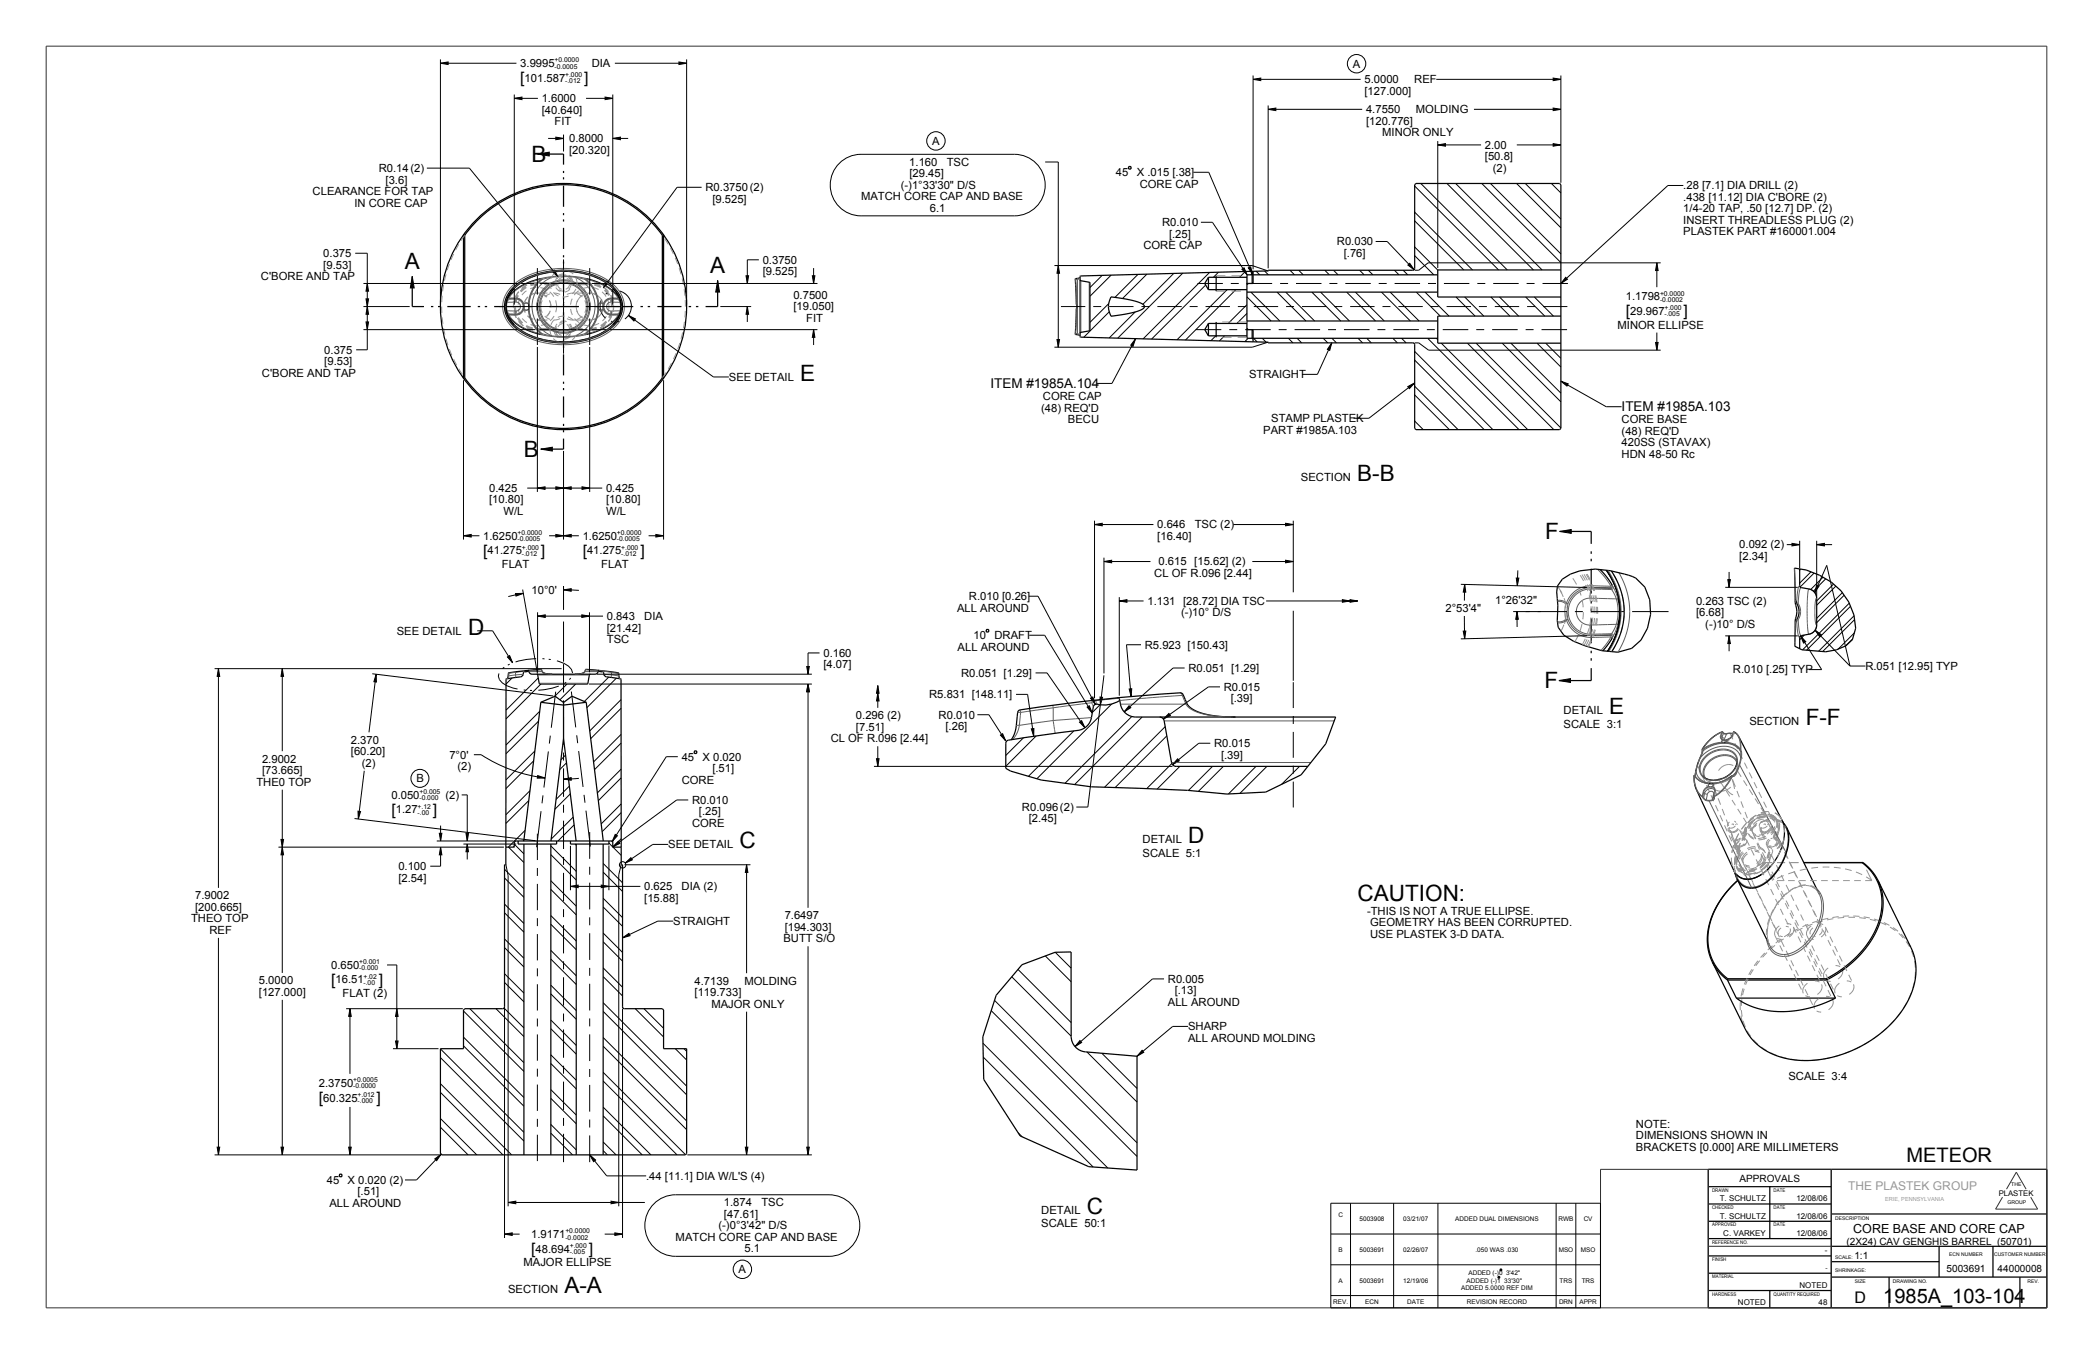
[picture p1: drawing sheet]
<svg xmlns="http://www.w3.org/2000/svg" width="864mm" height="559mm" viewBox="0 0 864 559" stroke-linecap="round" stroke-linejoin="round" font-family="sans-serif">
<defs><g id="words">
<g font-size="9.3">
<text x="219.3" y="66.7">B</text>
<text x="167" y="110.9">A</text>
<text x="293" y="112.6">A</text>
<text x="330.2" y="157.2">E</text>
<text x="216.2" y="188.5">B</text>
<text x="560" y="198.5">B-B</text>
<text x="637.6" y="222.5">F</text>
<text x="193.1" y="261.9">D</text>
<text x="637.3" y="284">F</text>
<text x="664" y="294.8">E</text>
<text x="745.1" y="299">F-F</text>
<text x="305.1" y="350.1">C</text>
<text x="490.3" y="348">D</text>
<text x="560.2" y="372">CAUTION:</text>
<text x="448.5" y="500.9">C</text>
<text x="232.9" y="533.6">A-A</text>
</g>
<g font-size="8.3">
<text x="786.6" y="479.5">METEOR</text>
<text x="777.1" y="537.8">1985A_103-104</text>
</g>
<text font-size="6.6" x="765.2" y="537.8">D</text>
<g font-size="6.5">
<text x="214.7" y="34.4">[</text>
<text x="241" y="34.4">]</text>
<text x="670.8" y="130.6">[</text>
<text x="694.6" y="130.6">]</text>
<text x="199.4" y="229.4">[</text>
<text x="223.2" y="229.4">]</text>
<text x="240.4" y="229.4">[</text>
<text x="264.2" y="229.4">]</text>
<text x="161.5" y="336.3">[</text>
<text x="178.6" y="336.3">]</text>
<text x="136.6" y="406.5">[</text>
<text x="156.3" y="406.5">]</text>
<text x="131.6" y="455.3">[</text>
<text x="155.4" y="455.3">]</text>
<text x="219.1" y="517.6">[</text>
<text x="242.9" y="517.6">]</text>
</g>
<g font-size="5.6">
<text x="408.7" y="160.1">ITEM #1985A.104</text>
<text x="669.1" y="169.8">ITEM #1985A.103</text>
</g>
<text font-size="5.2" x="764.7" y="508.8">CORE BASE AND CORE CAP</text>
<text font-size="5" fill="#989898" x="762.5" y="491">THE PLASTEK GROUP</text>
<g font-size="4.6">
<text x="214.7" y="27.7">3.9995</text>
<text x="244.1" y="27.7">DIA</text>
<text x="558.2" y="27.9">A</text>
<text x="216.5" y="33.7">101.587</text>
<text x="563" y="34.3">5.0000</text>
<text x="583.6" y="34.3">REF</text>
<text x="563" y="39.1">[127.000]</text>
<text x="223.5" y="42.2">1.6000</text>
<text x="223.5" y="46.9">[40.640]</text>
<text x="563.6" y="46.7">4.7550</text>
<text x="584.2" y="46.7">MOLDING</text>
<text x="228.8" y="51.7">FIT</text>
<text x="563.6" y="51.5">[120.776]</text>
<text x="234.8" y="58.7">0.8000</text>
<text x="384.6" y="59.7">A</text>
<text x="570.3" y="56.2">MINOR ONLY</text>
<text x="234.8" y="63.5">[20.320]</text>
<text x="612.7" y="61.4">2.00</text>
<text x="156.3" y="71">R0.14(2)</text>
<text x="375.2" y="68.4">1.160</text>
<text x="390.6" y="68.4">TSC</text>
<text x="612.7" y="66.2">[50.8]</text>
<text x="615.9" y="70.9">(2)</text>
<text x="159.1" y="75.7">[3.6]</text>
<text x="371.7" y="78">(-)1°33'30&quot; D/S</text>
<text x="375.2" y="73.2">[29.45]</text>
<text x="460.5" y="72.7">45</text>
<text x="469" y="72.7">X .015 [.38]</text>
<text x="470.3" y="77.4">CORE CAP</text>
<text x="129" y="80.5">CLEARANCE FOR TAP</text>
<text x="291.1" y="78.9">R0.3750(2)</text>
<text x="293.9" y="83.6">[9.525]</text>
<text x="355.3" y="82.7">MATCH CORE CAP AND BASE</text>
<text x="694.6" y="78.1">.28 [7.1] DIA DRILL (2)</text>
<text x="694.6" y="82.9">.438 [11.12] DIA C'BORE (2)</text>
<text x="146.2" y="85.3">IN CORE CAP</text>
<text x="383.7" y="87.5">6.1</text>
<text x="694.6" y="87.7">1/4-20 TAP, .50 [12.7] DP. (2)</text>
<text x="479.5" y="93.3">R0.010</text>
<text x="694.6" y="92.4">INSERT THREADLESS PLUG (2)</text>
<text x="482.4" y="98.1">[.25]</text>
<text x="551.6" y="101.3">R0.030</text>
<text x="694.6" y="97.2">PLASTEK PART #160001.004</text>
<text x="133.4" y="106.1">0.375</text>
<text x="471.8" y="102.8">CORE CAP</text>
<text x="554.5" y="106">[.76]</text>
<text x="133.4" y="110.9">[9.53]</text>
<text x="314.7" y="108.8">0.3750</text>
<text x="314.7" y="113.6">[9.525]</text>
<text x="107.7" y="115.6">C'BORE AND TAP</text>
<text x="327.4" y="123.4">0.7500</text>
<text x="670.8" y="123.9">1.1798</text>
<text x="327.4" y="128.1">[19.050]</text>
<text x="672.6" y="129.9">29.967</text>
<text x="332.6" y="132.9">FIT</text>
<text x="667.4" y="135.7">MINOR ELLIPSE</text>
<text x="133.8" y="146">0.375</text>
<text x="108.1" y="155.5">C'BORE AND TAP</text>
<text x="133.8" y="150.7">[9.53]</text>
<text x="300.7" y="157.2">SEE DETAIL</text>
<text x="515.4" y="156.1">STRAIGHT</text>
<text x="430.3" y="165.1">CORE CAP</text>
<text x="429.6" y="169.8">(48) REQ'D</text>
<text x="440.6" y="174.6">BECU</text>
<text x="521.2" y="179">PART #1985A.103</text>
<text x="524.5" y="174.2">STAMP PLASTEK</text>
<text x="669.1" y="174.7">CORE BASE</text>
<text x="669.1" y="179.4">(48) REQ'D</text>
<text x="669.1" y="184.2">420SS (STAVAX)</text>
<text x="669.1" y="189">HDN 48-50 Rc</text>
<text x="201.8" y="203">0.425</text>
<text x="250.1" y="203">0.425</text>
<text x="536.8" y="198.5">SECTION</text>
<text x="201.8" y="207.8">[10.80]</text>
<text x="250.1" y="207.8">[10.80]</text>
<text x="207.7" y="212.5">W/L</text>
<text x="250.1" y="212.5">W/L</text>
<text x="477.5" y="218.1">0.646</text>
<text x="492.9" y="218.1">TSC (2)</text>
<text x="199.4" y="222.7">1.6250</text>
<text x="240.4" y="222.7">1.6250</text>
<text x="477.5" y="222.8">[16.40]</text>
<text x="717.7" y="226.4">0.092 (2)</text>
<text x="201.2" y="228.7">41.275</text>
<text x="242.2" y="228.7">41.275</text>
<text x="478.1" y="233.3">0.615 [15.62] (2)</text>
<text x="717.7" y="231.1">[2.34]</text>
<text x="207" y="234.4">FLAT</text>
<text x="248.1" y="234.4">FLAT</text>
<text x="476.3" y="238.1">CL OF R.096 [2.44]</text>
<text x="219.3" y="245.3">10°0'</text>
<text x="399.8" y="247.6">R.010 [0.26]</text>
<text x="473.4" y="249.6">1.131 [28.72] DIA TSC</text>
<text x="616.9" y="249.2">1°26'32&quot;</text>
<text x="699.8" y="249.7">0.263 TSC (2)</text>
<text x="250.4" y="255.9">0.843</text>
<text x="265.8" y="255.9">DIA</text>
<text x="394.9" y="252.4">ALL AROUND</text>
<text x="487.3" y="254.4">(-)10° D/S</text>
<text x="596.4" y="252.6">2°53'4&quot;</text>
<text x="699.8" y="254.4">[6.68]</text>
<text x="163.7" y="261.9">SEE DETAIL</text>
<text x="250.4" y="260.6">[21.42]</text>
<text x="401.7" y="263.7">10</text>
<text x="410.3" y="263.7">DRAFT</text>
<text x="703.6" y="259.2">(-)10° D/S</text>
<text x="250.4" y="265.4">TSC</text>
<text x="395.1" y="268.5">ALL AROUND</text>
<text x="472.4" y="267.7">R5.923 [150.43]</text>
<text x="339.8" y="271.1">0.160</text>
<text x="339.8" y="275.8">[4.07]</text>
<text x="396.6" y="279.3">R0.051 [1.29]</text>
<text x="490.4" y="277.3">R0.051 [1.29]</text>
<text x="715" y="277.9">R.010 [.25] TYP</text>
<text x="769.7" y="276.5">R.051 [12.95] TYP</text>
<text x="505" y="285.1">R0.015</text>
<text x="383.4" y="288.2">R5.831 [148.11]</text>
<text x="507.8" y="289.8">[.39]</text>
<text x="353.2" y="296.9">0.296 (2)</text>
<text x="387.3" y="296.6">R0.010</text>
<text x="645.1" y="294.8">DETAIL</text>
<text x="721.8" y="299">SECTION</text>
<text x="353.2" y="301.6">[7.51]</text>
<text x="390.1" y="301.3">[.26]</text>
<text x="645.1" y="300.4">SCALE 3:1</text>
<text x="144.8" y="307">2.370</text>
<text x="144.8" y="311.8">[60.20]</text>
<text x="342.8" y="306.4">CL OF R.096 [2.44]</text>
<text x="501" y="308.3">R0.015</text>
<text x="108.1" y="314.8">2.9002</text>
<text x="149.3" y="316.5">(2)</text>
<text x="185.4" y="313.1">7°0'</text>
<text x="188.8" y="317.8">(2)</text>
<text x="281.3" y="313.9">45</text>
<text x="289.8" y="313.9">X 0.020</text>
<text x="503.8" y="313.1">[.39]</text>
<text x="108.1" y="319.6">[73.665]</text>
<text x="171.9" y="322.8">B</text>
<text x="281.3" y="323.4">CORE</text>
<text x="293.9" y="318.6">[.51]</text>
<text x="105.8" y="324.3">THE0 TOP</text>
<text x="161.5" y="329.6">0.050</text>
<text x="183.8" y="329.6">(2)</text>
<text x="163.3" y="335.7">1.27</text>
<text x="285.6" y="331.7">R0.010</text>
<text x="421.7" y="334.7">R0.096(2)</text>
<text x="285.6" y="341.3">CORE</text>
<text x="288.4" y="336.5">[.25]</text>
<text x="424.5" y="339.4">[2.45]</text>
<text x="275.7" y="350.1">SEE DETAIL</text>
<text x="471.5" y="348">DETAIL</text>
<text x="471.5" y="353.6">SCALE 5:1</text>
<text x="164.4" y="359.1">0.100</text>
<text x="164.4" y="363.8">[2.54]</text>
<text x="80.5" y="371.2">7.9002</text>
<text x="265.8" y="367.4">0.625</text>
<text x="281.2" y="367.4">DIA (2)</text>
<text x="80.5" y="376">[200.665]</text>
<text x="265.8" y="372.2">[15.88]</text>
<text x="564" y="377.6">-THIS IS NOT A TRUE ELLIPSE.</text>
<text x="78.8" y="380.7">THEO TOP</text>
<text x="277.8" y="381.7">STRAIGHT</text>
<text x="323.8" y="379.4">7.6497</text>
<text x="565.3" y="382.3">GEOMETRY HAS BEEN CORRUPTED.</text>
<text x="86.4" y="385.5">REF</text>
<text x="323.2" y="388.9">BUTT S/O</text>
<text x="323.8" y="384.2">[194.303]</text>
<text x="565.3" y="387.1">USE PLASTEK 3-D DATA.</text>
<text x="136.6" y="399.8">0.650</text>
<text x="106.8" y="406.3">5.0000</text>
<text x="138.4" y="405.9">16.51</text>
<text x="286.6" y="406.4">4.7139</text>
<text x="307.2" y="406.4">MOLDING</text>
<text x="481.9" y="405.6">R0.005</text>
<text x="106.8" y="411.1">[127.000]</text>
<text x="141.4" y="411.6">FLAT (2)</text>
<text x="286.6" y="411.2">[119.733]</text>
<text x="484.7" y="410.3">[.13]</text>
<text x="293.5" y="415.9">MAJOR ONLY</text>
<text x="481.9" y="415.1">ALL AROUND</text>
<text x="490.2" y="425.2">SHARP</text>
<text x="490.2" y="430">ALL AROUND MOLDING</text>
<text x="131.6" y="448.6">2.3750</text>
<text x="737.9" y="445.7">SCALE 3:4</text>
<text x="133.4" y="454.6">60.325</text>
<text x="675" y="465.5">NOTE:</text>
<text x="675" y="470.2">DIMENSIONS SHOWN IN</text>
<text x="675" y="475">BRACKETS [0.000] ARE MILLIMETERS</text>
<text x="134.9" y="488.6">45</text>
<text x="143.4" y="488.6">X 0.020 (2)</text>
<text x="266.6" y="486.9">.44 [11.1] DIA W/L'S (4)</text>
<text x="147.5" y="493.3">[.51]</text>
<text x="298.7" y="497.9">1.874</text>
<text x="314.2" y="497.9">TSC</text>
<text x="135.9" y="498.1">ALL AROUND</text>
<text x="298.7" y="502.6">[47.61]</text>
<text x="429.6" y="500.9">DETAIL</text>
<text x="296.5" y="507.4">(-)0°3'42&quot; D/S</text>
<text x="429.6" y="506.5">SCALE 50:1</text>
<text x="219.1" y="510.9">1.9171</text>
<text x="278.8" y="512.1">MATCH CORE CAP AND BASE</text>
<text x="221" y="517">48.694</text>
<text x="307.2" y="516.9">5.1</text>
<text x="216" y="522.7">MAJOR ELLIPSE</text>
<text x="304.8" y="525.4">A</text>
<text x="209.6" y="533.6">SECTION</text>
</g>
<g font-size="4.1">
<text x="717.7" y="487.8">APPROVALS</text>
<text x="761.9" y="513.7">(2X24) CAV GENGHIS BARREL (50701)</text>
<text x="765.2" y="519.5">1:1</text>
<text x="803.2" y="525.1">5003691</text>
<text x="824.3" y="525.1">44000008</text>
</g>
<g font-size="3.3">
<text x="709.6" y="495.9">T. SCHULTZ</text>
<text x="741.2" y="495.9">12/08/06</text>
<text x="709.6" y="503">T. SCHULTZ</text>
<text x="741.2" y="503">12/08/06</text>
<text x="711" y="510.1">C. VARKEY</text>
<text x="741.2" y="510.1">12/08/06</text>
<text x="753" y="517.3">-</text>
<text x="742.5" y="531.6">NOTED</text>
<text x="717.1" y="538.7">NOTED</text>
<text x="750.4" y="538.7">48</text>
</g>
<text font-size="3.2" x="824.7" y="493.7">PLASTEK</text>
<g font-size="2.8">
<text x="228.8" y="25.8">+0.0000</text>
<text x="228.8" y="28.3">-0.0005</text>
<text x="233.2" y="31.8">+.000</text>
<text x="233.2" y="34.4">-.012</text>
<text x="685" y="122">+0.0000</text>
<text x="685" y="124.6">-0.0002</text>
<text x="686.8" y="128">+.000</text>
<text x="686.8" y="130.6">-.005</text>
<text x="213.5" y="220.8">+0.0000</text>
<text x="254.6" y="220.8">+0.0000</text>
<text x="213.5" y="223.3">-0.0005</text>
<text x="215.3" y="226.8">+.000</text>
<text x="254.6" y="223.3">-0.0005</text>
<text x="256.4" y="226.8">+.000</text>
<text x="215.3" y="229.4">-.012</text>
<text x="256.4" y="229.4">-.012</text>
<text x="173.1" y="327.7">+0.005</text>
<text x="172.3" y="333.8">+.12</text>
<text x="173.1" y="330.3">-0.000</text>
<text x="172.3" y="336.3">-.00</text>
<text x="148.2" y="397.9">+0.001</text>
<text x="148.2" y="400.5">-0.000</text>
<text x="150" y="404">+.02</text>
<text x="150" y="406.5">-.00</text>
<text x="145.7" y="446.7">+0.0005</text>
<text x="145.7" y="449.2">-0.0000</text>
<text x="147.5" y="452.7">+.012</text>
<text x="147.5" y="455.3">-.000</text>
<text x="233.3" y="509">+0.0000</text>
<text x="233.3" y="511.6">-0.0002</text>
<text x="235.1" y="515">+.000</text>
<text x="235.1" y="517.6">-.005</text>
</g>
<g font-size="2.6">
<text x="552.2" y="502.4">C</text>
<text x="561" y="503.9">5003908</text>
<text x="579" y="503.9">03/21/07</text>
<text x="600.4" y="503.9">ADDED DUAL DIMENSIONS</text>
<text x="643.1" y="503.9">RWB</text>
<text x="653.5" y="503.9">CV</text>
<text x="552.3" y="516.6">B</text>
<text x="561" y="516.6">5003691</text>
<text x="579" y="516.6">02/26/07</text>
<text x="608.8" y="516.6">.050 WAS .030</text>
<text x="643.1" y="516.6">MSO</text>
<text x="652.3" y="516.6">MSO</text>
<text x="605.9" y="526.3">ADDED (-)0</text>
<text x="621.4" y="526.3">3'42&quot;</text>
<text x="753.2" y="524.2">-</text>
<text x="552.3" y="529.3">A</text>
<text x="561" y="529.3">5003691</text>
<text x="579" y="529.3">12/19/06</text>
<text x="602.9" y="532.4">ADDED 5.0000 REF DIM</text>
<text x="605.1" y="529.3">ADDED (-)1</text>
<text x="620.7" y="529.3">33'30&quot;</text>
<text x="643.5" y="529.3">TRS</text>
<text x="652.6" y="529.3">TRS</text>
<text x="550.1" y="538.2">REV.</text>
<text x="563.3" y="538.2">ECN</text>
<text x="580.6" y="538.2">DATE</text>
<text x="605.3" y="538.2">REVISION RECORD</text>
<text x="643.3" y="538.2">DRN</text>
<text x="651.7" y="538.2">APPR</text>
</g>
<text font-size="2.3" fill="#989898" x="777.8" y="495.7">ERIE, PENNSYLVANIA</text>
<g font-size="2.1">
<text x="706.4" y="491.8">DRAWN</text>
<text x="731.8" y="491.8">DATE</text>
<text x="829.9" y="489.6">THE</text>
<text x="828.3" y="497">GROUP</text>
<text x="706.4" y="499">CHECKED</text>
<text x="731.8" y="499">DATE</text>
<text x="757.2" y="503.4">DESCRIPTION</text>
<text x="706.4" y="506.1">APPROVED</text>
<text x="731.8" y="506.1">DATE</text>
<text x="706.4" y="513.2">REFERENCE NO.</text>
<text x="706.4" y="520.4">FINISH</text>
<text x="757.2" y="519.5">SCALE:</text>
<text x="804.3" y="518.3">ECN NUMBER</text>
<text x="822.8" y="518.3">CUSTOMER NUMBER</text>
<text x="706.4" y="527.5">MATERIAL</text>
<text x="757.2" y="525.1">SHRINKAGE:</text>
<text x="765.3" y="529.4">SIZE</text>
<text x="781" y="529.4">DRAWING NO.</text>
<text x="836.6" y="529.4">REV.</text>
<text x="706.4" y="534.7">HARDNESS</text>
<text x="731.8" y="534.7">QUANTITY REQUIRED</text>
</g>
</g></defs>
<g fill="#000">
<path d="M181.7 26.1l3.2-.5v1zM280.1 25.6l3.2 .5-3.2 .5zM517 32.7l3.2-.5v1.1zM640.9 32.2l3.1 .5-3.1 .6zM212.2 40.6l3.2-.5v1zM229.3 56.6l3.2 .5-3.2 .6zM249.7 40.1l3.1 .5-3.1 .5zM252.8 57.1l3.2-.5v1.1zM523.3 45.1l3.1-.5v1.1zM593.2 59.8l3.2-.5v1zM640.9 59.3l3.1 .5-3.1 .5zM640.9 44.6l3.1 .5-3.1 .6z"/>
<path d="M221.9 63.6l4.7-.8v1.6zM151.5 117l.6 3.2h-1.1zM170.1 114.1l.8 4.7h-1.6zM227.8 112.1l.9-.7 1.6 2.8zM250.4 116l.9 .6-2.4 2.2zM296.1 115.8l.8 4.7h-1.6zM307.8 113.8h1.1l-.5 3.2zM335.2 113.8h1l-.5 3.2zM436.7 109.6l.5 3.2h-1.1zM512.4 111.1l.9-.6 1.3 3zM515.1 110.6l1-.5 .7 3.2zM580.9 109.4l.8-.7 1.8 2.6z"/>
<path d="M646 114.5l.7 .7-2.7 1.8zM683.6 108.5l.6 3.2h-1.1zM151 123.3h1.1l-.6 3.2zM151.5 126.5l.6 3.2h-1.1zM151 132.9h1.1l-.6 3.1zM259.3 130.2l2.9 1.4-.6 .9zM308.4 126.5l.5 3.2h-1.1zM335.7 136l.5 3.2h-1zM468.5 139.9l-1 3-.9-.5zM436.1 140.1h1.1l-.5 3.2zM549.5 141.5l-.8 3.1-1-.4zM580.9 159.6l2.8-1.6-2.2 2.4z"/>
<path d="M644 157.3l3.1 1.1-.6 .9zM683.1 141.3h1.1l-.6 3.2zM223.1 185.4l4.8-.8v1.6zM221.7 201.4l3.2-.5v1.1zM229.3 200.9l3.2 .5-3.2 .6zM232.5 201.4l3.2-.5v1.1zM240.1 200.9l3.2 .5-3.2 .6zM451.6 216.5l3.2-.6v1.1zM530.4 215.9l3.2 .6-3.2 .5zM643.5 219.3l4.8-.8v1.6zM191.2 221.1l3.2-.5v1zM229.3 220.6l3.2 .5-3.2 .5z"/>
<path d="M232.5 221.1l3.2-.5v1zM270.6 220.6l3.2 .5-3.2 .5zM455.5 231.7l3.2-.5v1.1zM530.4 231.2l3.2 .5-3.2 .6zM739.4 224.2l3.2 .6-3.2 .5zM749.6 224.8l3.2-.6v1.1zM212.7 245l3.2-.1-3 1.1zM221.8 254.3l3.2-.6v1.1zM232.5 243.4l3.2-.4v1zM240.1 253.7l3.1 .6-3.1 .5zM461.8 248l3.2-.5v1.1zM553.9 247.5l3.2 .5-3.2 .6z"/>
<path d="M557.1 247.5l3.1 .5-3.1 .6zM604.3 241.2l.5 3.2h-1.1zM625.9 252.4l.6 3.2h-1.1zM625.6 238.6h1.1l-.6 3.1zM712.9 239.2h1.1l-.6 3.2zM749.6 241.5l1 .4-1.8 2.7zM90.1 276l.6 3.1h-1.1zM116.5 276l.5 3.1h-1.1zM155.2 278.3l.1 3.2-1-.2zM209.4 271.1l.9-.5 1.2 3zM332.9 275.1h1l-.5 3.1zM603.7 260.5l1.1-.1-.5 3.2z"/>
<path d="M713.4 262.4l.6 3.2h-1.1zM742.9 262.4l2.2 2.4-.9 .6zM748.9 260.1l2.6 1.9-.7 .7zM333.4 282.3l.5 3.2h-1zM362.2 282.9l.5 3.2h-1zM362.2 286.1l.5 3.2h-1zM448.6 291.8l.9-.5 1.2 3zM450 288.1l.9-.5 1 3.1zM453.9 287.7l1 .1-.9 3.1zM465.9 291.3l.7 .8-2.7 1.7zM465.9 284.4l1.1-.1-.3 3.2zM482.3 294.5l.6 .8-2.9 1.4z"/>
<path d="M643.2 280.9l4.8-.8v1.6zM361.7 313.1h1l-.5 3.2zM412.8 303.4l.9-.6 1.3 3zM425.5 300.8l1.1-.1-.1 3.2zM445.4 298l.9-.6 1.4 2.9zM485.9 313.2l.7 .8-2.8 1.6zM147.7 334.8l1.1 .1-.9 3.1zM221.9 320.1l3 1h-3.2zM232.5 321.6l3.2-.7v1.1zM116.5 349.6l.5 3.2h-1.1zM115.9 346.4h1.1l-.5 3.2zM181.8 349.6l.5 3.2h-1z"/>
<path d="M181.3 343.9h1l-.5 3.2zM192.8 348.3l.5 3.2h-1zM192.3 343.9h1l-.5 3.2zM253.8 344.4l.9 .5-2.1 2.4zM255.1 347.2l.7 .9-2.9 1.4zM258 356.2l2.3-2.2 .6 .9zM308.1 356.9l.5 3.2h-1.1zM235.4 365.8l3.2-.5v1zM248.1 365.3l3.2 .5-3.2 .5zM256.9 387l2.6-1.8 .5 1zM144.4 416.3l.5 3.2h-1zM163.7 416.3l.6 3.2h-1.1z"/>
<path d="M163.2 429.6h1.1l-.6 3.2zM445.6 429.4l.7 .8-2.7 1.7zM471.2 433.5l.7 .8-2.7 1.6zM89.6 473.4h1.1l-.6 3.2zM115.9 473.4h1.1l-.5 3.2zM143.9 473.4h1l-.5 3.2zM179.4 478.3l2.6-1.9-1.8 2.6zM243.3 476.6l2.5 2.2-.9 .6zM307.5 473.4h1.1l-.5 3.2zM332.9 473.4h1l-.5 3.2zM209.7 496.3l3.1-.6v1.1zM252.1 495.7l3.2 .6-3.2 .5z"/>
<path d="M208.2 509.3l3.1-.5v1.1zM253.7 508.8l3.2 .5-3.2 .6z"/>
</g>
<g fill="none" stroke="#000" stroke-width=".41">
<path d="M181.7 26.1l3.2-.5v1zM181.7 24.5v101.2M181.7 26.1h31.4M212.2 39v86.7M252.8 39v86.7M253.7 26.1h29.6M280.1 25.6l3.2 .5-3.2 .5zM283.3 24.5v101.2M517 32.7l3.2-.5v1.1zM517 31.2v80M517 32.7h44.4M592.6 32.7h51.4"/>
<path d="M640.9 32.2l3.1 .5-3.1 .6zM644 31.2v44.2M212.2 40.6l3.2-.5v1zM212.2 40.6h9.7M226.2 57.1h6.3M229.3 56.6l3.2 .5-3.2 .6zM232.5 55.5v7M241.8 40.6h11M249.7 40.1l3.1 .5-3.1 .5zM252.8 57.1l3.2-.5v1.1zM252.8 57.1h6.4M523.3 45.1l3.1-.5v1.1z"/>
<path d="M523.3 43.5v67.2M523.3 45.1h38.8M593.2 59.8l3.2-.5v1zM593.2 58.2v52.4M593.2 59.8h17.9M608.2 45.1h35.8M625.9 59.8h18.1M640.9 59.3l3.1 .5-3.1 .5zM640.9 44.6l3.1 .5-3.1 .6zM176.1 69.4h17.6l36.6 44.8M221.9 63.6l4.7-.8v1.6zM289.5 77.3h-10.1l-30.5 41.5"/>
<path d="M345.8 67.9a12.7 12.7 0 0 1 9.5-4.2h63.3a12.7 12.7 0 0 1 12.7 12.7 12.7 12.7 0 0 1-12.7 12.7h-63.3a12.7 12.7 0 0 1-11.6-7.6 12.7 12.7 0 0 1 2.1-13.6zM431.3 66.9h5.4v76.4M492.4 71.1h6.4l18 42.2M583.7 76.8l34.6 34.6M586.2 75.7l35.7 35.7M597 75.7l35.7 35.7M600.6 75.7l35.7 35.7M611.4 75.7l32.6 32.7M615 75.7l29 29.1M625.8 75.7l18.2 18.3M629.4 75.7l14.6 14.7M640.1 75.7l3.9 3.9"/>
<path d="M694.6 76.5h-6.4l-44.2 40.5M495.5 91.7h4.8l14.3 21.8M567.6 99.7h4.8l11.1 11.6M583.7 91.1l20.3 20.3M583.7 87.6l23.9 23.8M146.6 104.5h4.9v39.9h-4.5M150 117h70.4M151.5 117l.6 3.2h-1.1zM170.1 114.1l.8 4.7h-1.6zM227.8 112.1l.9-.7 1.6 2.8zM233.3 117h2M244.1 117h93.2"/>
<path d="M250.4 116l.9 .6-2.4 2.2zM296.1 115.8l.8 4.7h-1.6zM307.8 113.8h1.1l-.5 3.2zM313.1 107.2h-4.7v9.8M335.2 113.8h1l-.5 3.2zM335.7 110.6v6.4M435.1 109.6h81.5l6.5 2.2M436.7 109.6l.5 3.2h-1.1zM454.8 113.7l-5.1 5M458.5 113.5l-8.8 8.8M469.5 113.2l-9.5 9.5M473.2 113.1l-10 10.1"/>
<path d="M484.3 112.8l-12.7 12.8M488 112.7l-26.8 26.9M497.5 117.6l-22.3 22.3M499.1 112.4l-27.4 27.4M502.8 112.3l-2.1 2.1M506.3 119.5l-20.6 20.7M509.9 119.5l-20.7 20.8M512.4 111.1l.9-.6 1.3 3zM513.8 112l-2.4 2.4M515.1 110.6l1-.5 .7 3.2zM517 112.4l-.9 1M518.3 111.9l1.5 1.5"/>
<path d="M521.8 111.8l1.6 1.6M523.1 111.8h.1M532.3 111.5l1.8 1.9M535.8 111.5l1.9 1.9M546.6 111.5l1.9 1.9M550.2 111.5l1.9 1.9M561 111.5l1.9 1.9M564.6 111.5l1.9 1.9M575.4 111.5l1.8 1.9M579 111.5l1.8 1.9M580.9 109.4l.8-.7 1.8 2.6zM583.7 105.5l7.9 7.9"/>
<path d="M583.7 101.9l9.5 9.6M646 114.5l.7 .7-2.7 1.8zM683.6 108.5l.6 3.2h-1.1zM683.6 108.5v10M685.2 108.5h-96l-3.8 3h-1.7M150 136h70.9M150 126.5h19M151 123.3h1.1l-.6 3.2zM151 132.9h1.1l-.6 3.1zM151.5 126.5l.6 3.2h-1.1zM244.1 136h93.2M259.3 130.2l2.9 1.4-.6 .9z"/>
<path d="M259.3 130.2l35.1 25.4h6.3M297.2 126.5h12.7M308.4 126.5l.5 3.2h-1.1zM308.4 126.5v6.4M335.7 136l.5 3.2h-1zM335.7 136v6.4M457.5 125.3l-7.8 7.7M457.7 128.7l-10.5 10.5M468.4 128.7l-10.7 10.8M468.5 139.9l-1 3-.9-.5zM468.5 139.9l-9.7 18.3h-6.3M501.7 138.6l-2.1 2"/>
<path d="M505.3 138.6l-2.2 2.1M514.5 125.8l-7.7 7.7M514.5 129.3l-4.1 4.2M514.5 122.5l10 10M515 139.6l-1.4 1.4M516.1 120.6l11.9 11.9M517.2 139.6l1.5 1.5M520.8 139.6l1.6 1.6M526.9 120.6l11.9 11.9M530.5 120.6l11.9 11.9M531.6 139.6l1.9 1.9M535.2 139.6l1.9 1.9"/>
<path d="M541.3 120.6l11.9 11.9M544.9 120.6l11.9 11.9M546 139.6l1.9 1.9M549.6 139.6l1.8 1.9M555.7 120.6l11.9 11.9M559.2 120.6l12 11.9M560.3 139.6l1.9 1.9M563.9 139.6l1.9 1.9M570 120.6l11.9 11.9M573.6 120.6l11.9 11.9M574.7 139.6l1.9 1.9M578.3 139.6l1.9 1.9"/>
<path d="M584.4 120.6l9.9 9.9M588 120.6l9.9 9.9M589.1 139.6l37.7 37.7M592.7 139.6l.5 .6M600.8 122.6l7.8 7.9M604.4 122.6l7.8 7.9M615.1 122.6l7.9 7.9M618.7 122.6l7.9 7.9M629.5 122.6l7.9 7.9M633.1 122.6l7.9 7.9M643.9 122.6l.1 .1M683.6 137.3v7.2"/>
<path d="M191.2 156.9v65.8M221.7 143.2v59.8M243.3 143.2v59.8M273.8 156.9v65.8M436.1 140.1h1.1l-.5 3.2zM523.1 141.2l-6.4 2.1h-81.6M523.1 141.2h.1M549.5 141.5l-.8 3.1-1-.4zM549.5 141.5l-5.9 13h-6.4M580.9 159.6l2.8-1.6-2.2 2.4zM583.7 158l-18.9 14.6h-6.3M583.7 159.4l17.9 17.9"/>
<path d="M583.7 148.6l28.7 28.7M583.7 145l32.3 32.3M583.7 141.5h1.7l4 3h95.8M594.7 141.6l35.7 35.7M605.5 141.6l35.6 35.7M609 141.6l35 35M619.8 141.6l24.2 24.2M623.4 141.6l20.6 20.7M634.2 141.6l9.8 9.9M637.8 141.6l6.2 6.3M644 157.3l3.1 1.1-.6 .9zM644 157.3l18.7 10.6h6.4"/>
<path d="M683.1 141.3h1.1l-.6 3.2zM583.7 173.8l3.6 3.5M583.7 163l14.3 14.3M223.1 185.4l4.8-.8v1.6zM232.5 186.1v36.6M217.6 201.4h30.9M221.7 201.4l3.2-.5v1.1zM229.3 200.9l3.2 .5-3.2 .6zM232.5 201.4l3.2-.5v1.1zM240.1 200.9l3.2 .5-3.2 .6zM451.6 216.5l3.2-.6v1.1zM451.6 214.9v73.3"/>
<path d="M451.6 216.5h24.3M508.9 216.5h24.7M530.4 215.9l3.2 .6-3.2 .5zM533.6 214.9v29.5M643.5 219.3l4.8-.8v1.6zM191.2 221.1l3.2-.5v1zM191.2 221.1h6.6M226.6 221.1h12.2M229.3 220.6l3.2 .5-3.2 .5zM232.5 221.1l3.2-.5v1zM267.6 221.1h6.2M270.6 220.6l3.2 .5-3.2 .5z"/>
<path d="M455.5 231.7l3.2-.5v1.1zM455.5 230.2v47.7M455.5 231.7h19.2M516.7 231.7h16.9M530.4 231.2l3.2 .5-3.2 .6zM625.6 238.6h1.1l-.6 3.1zM626.3 235.4l-.2 6.3M712.9 239.2h1.1l-.6 3.2zM713.4 236v6.4M737.3 224.8h5.3M739.4 224.2l3.2 .6-3.2 .5zM742.6 223.2v11.2"/>
<path d="M743 234.9l-.4 .4M747.2 236l-4.6 4.7M748.5 236.5l-5.7 5.8M749.6 224.8l3.2-.6v1.1zM749.6 223.2v22.9M749.6 224.8h6.3M752.2 238.2l-5.1 5.1M753.3 238.9l-5.1 5.1M212.7 245l3.2-.1-3 1.1zM215.7 243.3l6.1 34.6M215.9 244.9l-6.2 1.3M221.8 254.3l3.2-.6v1.1z"/>
<path d="M221.8 252.7v24.7M221.8 254.3h27M232.5 243.4l3.2-.4v1zM232.5 243.4l6.4 .2M232.5 241.8v9.9M232.5 256.5v16.6M240.1 253.7l3.1 .6-3.1 .5zM243.2 252.7v24.7M424.5 246.1h3.8l23.6 44.6M461.8 248l3.2-.5v1.1zM461.8 246.4v40.7M461.8 248h10"/>
<path d="M522.4 248h37.8M533.6 252.1v28.8M553.9 247.5l3.2 .5-3.2 .6zM557.1 247.5l3.1 .5-3.1 .6zM602.8 241.2l52 1.3M604.2 254.2l.1 9.4M604.3 241.2l.5 3.2h-1.1zM604.3 241.2l-.1 6.7M624.3 252.4h11.4M625.9 252.4l.6 3.2h-1.1zM625.9 252.4l.1 6.4M711.9 242.4h29.9"/>
<path d="M748.8 244.6l4.9-11.3 9.6 41.6M749.6 241.5l1 .4-1.8 2.7zM756.5 241.1l-6.9 6.9M757.5 241.9l-7.9 7.9M760.2 244.6l-10.6 10.6M760.9 245.7l-11.3 11.3M763 248.9l-19.2 19.3M763.5 250.2l-18.1 18.1M765 254.1l-14.6 14.6M765.2 255.7l-13.1 13.2M88.5 276h143.2M90.1 276l.6 3.1h-1.1z"/>
<path d="M90.1 276v90.4M116.5 276l.5 3.1h-1.1zM116.5 276v34M153.6 278.1l74.7 9.1M155.2 278.3l.1 3.2-1-.2zM155.2 278.3l-3 23.9M196.9 260.3h6.4l8.2 13.3M209.4 271.1l.9-.5 1.2 3zM211.3 279.8l-2.5 2.5M222.1 279.8l-13.3 13.3M246.3 278.2h88.7M251.2 279.5l-10.1 10"/>
<path d="M254.3 279.9l-12.1 12.1M332.9 275.1h1l-.5 3.1zM338.2 269.5h-4.8v8.7M424.7 262.2h6.3l19.7 32.1M427.3 277.7h4.7l15.7 22.6M455.5 278.7l-6.6 54.4h-4.8M470.8 266.1h-6l1.9 21.4M488.8 275.7h-4.8l-20.1 18.1M603.7 260.5l1.1-.1-.5 3.2zM654.8 262.4l-52 1.3M711.9 262.4h29.9M713.4 262.4l.6 3.2h-1.1z"/>
<path d="M713.4 262.4v6.4M742.9 262.4l2.2 2.4-.9 .6zM742.9 262.4l8.7 13.9h-5.2M744.5 262.1l-1.9 1.9M748.9 260.1l2.6 1.9-.7 .7zM748.9 260.1l14.4 14.8M763.3 274.9h6.4M764.4 263.7l-2.8 2.9M765.1 261.2l-6.7 6.7M222.2 297.7l-13.4 13.4M222.7 293.6l-13.9 13.9M223.2 282.3l-14.4 14.4"/>
<path d="M229.3 285.5l-1.8 14.9M233.9 282.3l-5.1 5.1M235.7 285.4l1.9 14.8M235.7 285.4h.1M237.5 282.3l-6.5 6.5M243 282.3h92M256.3 288.7l-13 12.9M256.3 292.3l-12.6 12.5M333.4 282.3l.5 3.2h-1zM333.4 282.3v92.4M362.2 282.9l.5 3.2h-1zM362.2 286.1l.5 3.2h-1z"/>
<path d="M362.2 282.9v9.2M403.3 295h4.7l7 10.8M419.2 286.6h4.8l2.5 17.3M445.4 298l.9-.6 1.4 2.9zM448.6 291.8l.9-.5 1.2 3zM450 288.1l.9-.5 1 3.1zM453.9 287.7l1 .1-.9 3.1zM453.9 290.9l-3.2 3.1M458.7 290.6l-30.9 30.8M465.9 291.3l.7 .8-2.7 1.7zM465.9 284.4l1.1-.1-.3 3.2zM467 295.7l-27.6 27.5"/>
<path d="M471.3 295.9l-27.9 27.9M480.8 299.9l-25 25M482.3 294.5l.6 .8-2.9 1.4zM503.4 283.5h-4.8l-18.6 13.2M643.2 280.9l4.8-.8v1.6zM150.3 318.1l-2.4 19.9M195.5 311.5h3a62.4 62.4 0 0 0 26.4 9.6M220.2 314l-11.5 11.5M220.7 309.9l-11.9 12M226.3 310.1l-1.9 14.9M227.1 303.6l-.4 3.3M232.5 317.3v5.8"/>
<path d="M233.4 311.6l-2 1.9M233.8 314.8l-2.9 2.8M238 303.5l.4 3.2M238.8 310l1.8 14.8M256.3 303.1l-11.4 11.3M256.3 306.7l-11 10.9M256.3 317.4l-9.8 9.8M279.7 312.3h-4.8l-22.3 35M360.6 316.3h123.2M361.7 313.1h1l-.5 3.2zM362.2 308v8.3M412.8 303.4l.9-.6 1.3 3z"/>
<path d="M422.3 304.5l-7.3 7.3M425.5 300.8l1.1-.1-.1 3.2zM427.5 303.7l-12.5 12.6M443.1 301.6l-18.7 18.8M481.4 303.7l-21.3 21.3M483.5 315.1l-10.3 10.4M485.9 313.2l.7 .8-2.8 1.6zM486.8 316.3l-9.3 9.3M499.4 306.7h-4.8l-10.8 8.9M500.3 316.3l-9.9 9.9M504.8 316.3l-10.3 10.3M518.3 316.3l-11.4 11.4"/>
<path d="M522.7 316.3l-11.1 11.1M536.2 316.3l-7.4 7.4M116.5 325.9v75.6M146.3 337.8l74.6 9.2M147.7 334.8l1.1 .1-.9 3.1zM190.5 328.1h2.3v19M218.2 330.4l-9.5 9.4M218.7 326.3l-10 10M221.9 320.1l3 1h-3.2zM223.2 334.8l-1.8 14.9M224 328.3l-.4 3.2M232.5 321.6l3.2-.7v1.1z"/>
<path d="M234.9 324.4l-5.5 5.5M235.3 327.6l-6.4 6.4M236.5 337.2l-9.1 9.1M238.9 321.2l-6.4 .4M241 328l.4 3.3M241.8 334.5l1.8 14.9M256.3 321l-9.4 9.4M256.3 331.8l-8.2 8.2M256.3 335.4l-7.9 7.8M284 330.1h-4.8l-26.3 19.4M114.9 349.6h93M115.9 346.4h1.1l-.5 3.2z"/>
<path d="M116.5 349.6l.5 3.2h-1.1zM180.2 347.1h31.7M181.3 343.9h1l-.5 3.2zM181.8 349.6l.5 3.2h-1zM181.8 340.7v6.4M181.8 349.6v7.9h-4.3M191.2 348.3h21.8M192.3 343.9h1l-.5 3.2zM192.8 348.3l.5 3.2h-1zM192.8 348.3v6.4M208.2 358.7l8 8M208.7 356.7h.1"/>
<path d="M208.7 356.7l1 4.6v136.6M209.8 349.6l6.4 6.4M212.2 348.4l4 4M216.2 346.8l-.3 .3M216.7 342.7l-7 6.9M221.7 344.1v10.8M221.7 358.2v3.3M227.3 352.7l10.5 10.5M227.3 349.1l10.5 10.5M235.4 349.1v18.3M236.9 340.4l-6.7 6.7M237.3 348.3l.5 .5"/>
<path d="M243.3 343.4v11M243.3 357.7v3.3M248.9 359.9l8 8M248.9 356.3l8 8M251.3 347.9l5 5.1M251.3 348.9v18.5M253.8 344.4l.9 .5-2.1 2.4zM255.1 347.2l.7 .9-2.9 1.4zM256.3 346.1l-3.3 3.3M256.3 356.7l-1 4.3v136.9M256.3 356.7h.1M257.7 356.9h51.9"/>
<path d="M258 356.2l2.3-2.2 .6 .9zM275.7 348.5h-6.4l-11.3 7.7M308.1 356.9l.5 3.2h-1.1zM308.1 356.9v44.7M208.2 376.7l8 8M208.2 373.1l8 8M208.2 362.3l8 8M221.7 364.8v10.8M221.7 378.9v3.3M227.3 377.9l10.5 10.4M227.3 367.1l10.5 10.5M227.3 363.5l10.5 10.5"/>
<path d="M235.4 365.8l3.2-.5v1zM235.4 365.8h28.8M243.3 364.3v11M243.3 378.6v3.3M248.1 365.3l3.2 .5-3.2 .5zM248.9 374.3l8 8M248.9 370.7l8 8M90.1 387.1v89.5M159.7 398.2h4v34.6M208.2 391.1l8 8M208.2 387.5l8 8M221.7 385.5v10.9"/>
<path d="M221.7 399.6v3.3M227.3 395.8l10.5 10.5M227.3 392.2l10.5 10.5M227.3 381.4l10.5 10.5M243.3 385.1v11.1M243.3 399.4v3.3M248.9 399.4l8 8M248.9 388.7l8 8M248.9 385.1l8 8M256.9 387l2.6-1.8 .5 1zM277.8 380.1h-6.4l-14.5 6.9M333.4 390.5v86.1"/>
<path d="M431.3 394.5l10.7 10.7M435.4 393l6.5 6.5M116.5 412.6v64M142.8 416.3h48.2M144.4 416.3l.5 3.2h-1zM144.4 416.3v26.9M163.7 416.3l.6 3.2h-1.1zM191.2 417.3l25 24.9M193.9 416.3l22.3 22.3M204.7 416.3l11.5 11.5M208 416l8.2 8.2M208.2 405.4l8 8"/>
<path d="M208.2 401.9l8 7.9M208.2 416.3v94.6M221.7 406.2v10.9M227.3 410.2l10.5 10.5M227.3 406.6l10.5 10.5M243.3 406v11M248.9 417.4l34.4 34.4M248.9 413.8l34.4 34.5M248.9 403l8 8M256.9 416.3v94.6M262.1 416.3l11.7 11.7M265.7 416.3l8.1 8.1"/>
<path d="M308.1 417.5v59.1M409 417.1l60.2 60.2M410.4 412.9l58.8 58.8M417.5 403.1l24.5 24.5M420 400.1l22 21.9M480.3 404h-4.8l-31.9 27.9M162.1 432.8h18.8M163.2 429.6h1.1l-.6 3.2zM181.7 436.5l34.5 34.4M181.7 432.9l34.5 34.4M191.2 431.6l25 24.9M191.2 428l25 25"/>
<path d="M221.7 420.3v3.3M221.7 426.9v10.9M227.3 438.9l10.5 10.5M227.3 435.3l10.5 10.5M227.3 424.6l10.5 10.4M227.3 421l10.5 10.4M243.3 420.3v3.3M243.3 426.9v11M248.9 431.8l34.4 34.4M248.9 428.2l34.4 34.4M278.6 432.8l4.7 4.7M282.2 432.8l1.1 1.1"/>
<path d="M405.6 430.5l51.5 51.5M405.7 436.3l45.4 45.3M445.6 429.4l.7 .8-2.7 1.7zM448.5 434.2l20.7 20.6M454.6 434.7l14.6 14.5M471.2 433.5l.7 .8-2.7 1.6zM490.2 423.6h-6.3l-14.7 12.3M144.4 456.8v19.8M181.7 450.8l25.8 25.8M181.7 447.2l29.4 29.4M221.7 441v3.3M221.7 447.6v10.9"/>
<path d="M227.3 453.3l10.5 10.5M227.3 449.7l10.5 10.5M243.3 441.2v3.3M243.3 447.7v11.1M248.9 456.9l19.7 19.7M248.9 446.1l30.4 30.5M248.9 442.5l34 34.1M88.5 476.6h92.9M89.6 473.4h1.1l-.6 3.2zM115.9 473.4h1.1l-.5 3.2zM143.9 473.4h1l-.5 3.2zM179.4 478.3l2.6-1.9-1.8 2.6z"/>
<path d="M181.7 476l.7 .6M181.7 465.2l11.4 11.4M181.7 461.6l15 15M182 476.4l-10.1 10.6h-4.8M221.7 461.8v3.2M221.7 468.3v10.9M227.3 467.7l8.9 8.9M227.3 464.1l10.5 10.4M243.3 462v3.3M243.3 468.6v11M243.3 476.6l2.5 2.2-.9 .6zM243.3 476.6l7 8.7h16.3"/>
<path d="M248.9 474.9l1.7 1.7M248.9 471.3l5.3 5.3M248.9 460.5l16.1 16.1M283.6 476.6h51.4M307.5 473.4h1.1l-.5 3.2zM332.9 473.4h1l-.5 3.2zM420.1 467.5l1.7 1.7M209.7 496.3l3.1-.6v1.1zM209.7 496.3h56.4M252.1 495.7l3.2 .6-3.2 .5zM270.3 496.4l2.1-1.6 2.4-1.1 4-.6h63.3a12.7 12.7 0 0 1 12.7 12.7 12.7 12.7 0 0 1-12.7 12.7h-63.3a12.7 12.7 0 0 1-11.9-8.2 12.7 12.7 0 0 1 3.4-13.9zM549.1 496.6h111.3v43.2h-111.3z"/>
<path d="M557.2 496.6v43.2M575 496.6v43.2M593.3 496.6v43.2M642.1 496.6v43.2M650.2 496.6v43.2M208.2 509.3l3.1-.5v1.1zM208.2 509.3h6.2M249.5 509.3h7.4M253.7 508.8l3.2 .5-3.2 .6zM549.1 509.3h111.3M549.1 534.7h111.3M549.1 522h111.3"/>
<circle cx="559.7" cy="26.3" r="3.8"/>
<circle cx="386.2" cy="58.2" r="3.8"/>
<circle cx="173.3" cy="321.2" r="3.7"/>
<circle cx="306.3" cy="523.8" r="3.8"/>
</g>
<g fill="none" stroke="#000" stroke-width=".51">
<path d="M221.9 63.6h10.6v4.3M232.5 70.5v.9M232.5 73.2v.8M232.5 76.6v8.7M465.9 68.7l.8 .3-.3 .8-.8-.3zM191.8 97.1a50.3 50.3 0 0 1 81.5 0M191.8 97.1l-.6-.2v59.2l.6-.1M191.8 97.1v58.9M232.5 87.9v.9M232.5 90.6v.8M232.5 94v8.7M273.3 97.1l.5-.2v59.2l-.5-.1"/>
<path d="M273.3 97.1v58.9M170.1 114.1v12.4h4.8M212.2 118.9a31.5 31.5 0 0 1 25.1-6.6l3.8 .6 3.7 1.2a16.1 16.1 0 0 1 11.3 10.5l.1 3.3a15.5 15.5 0 0 1-10.6 10.8l-6.4 1.8-6.7 .6-6.6-.6-5.7-1.5a16.1 16.1 0 0 1-11.3-10.6l-.1-3.3a11.1 11.1 0 0 1 3.4-6.2zM223.1 115l-4.7 1.4-3.6 1.8-2.9 2.1-2.1 2.6M232.5 105.3v.9M232.5 107.9v.9M232.5 111.4v8.7M241.9 115l4.8 1.4 3.5 1.8 2.9 2.1 2.1 2.6M296.1 115.8v10.7h-5M445.7 114.4l-2 .8 .6 11.3-.6 11.3 2 .8M445.7 115.5l.3 .4 3.4 .6 .3 .4v19.3l-.3 .4-3.4 .6-.3 .4M498.6 114.4v5.1"/>
<path d="M498.6 114.4l-1.5 2.6 1.5 2.5M498.6 119.5h15.9M498.6 114.4h15.9M501.8 113.8v6.4M515 117l-.5 .5M516.7 113.4h-1.9l-.3 .3v25.7l.3 .2h1.9M516.7 113.4v3.6l.3-.4M517 112l6.1-.2 .2-.3h59.9l.5-.7v-34.6l.5-.5h59.3l.5 .5v100.6l-.5 .5h-59.3l-.5-.5v-34.5l-.5-.7-59.9-.1-.2-.3-6.1-.1M517 112l-71.1 1.9-.2 .2v24.8l.2 .2 71.1 2M517 112v4.8l-2.2 .2-.3 .2M517 113l-.3 .4M517 113.4h76.2"/>
<path d="M644 111.4h-50.8v11.2h50.8M177.8 126.5h1M180.7 126.5h1M184.6 126.5h9.6M197.1 126.5h1M200 126.5h1M203.9 126.5h10.8M209 124.7l-.2 1.8 .2 1.8M209.8 130.1l2.1 2.7 2.9 2.1 3.6 1.7 4.7 1.5M218 125.2l.2 1.3-.2 1.3M218.3 126.5h1.2M221.8 126.5h1.2"/>
<path d="M226.6 126.5h11.9M232.5 122.7v.9M232.5 125.3v.9M232.5 128.8v8.7M238.5 126.5h.1M242 126.5h1.2M245.6 126.5h1.2M247.1 125.2l-.3 1.3 .3 1.3M250.3 126.5h11M255.2 130.1l-2.1 2.7-2.9 2.1-3.5 1.7-4.8 1.5M256 124.7l.2 1.8-.2 1.8M264.3 126.5h1"/>
<path d="M267.3 126.5h1M271.2 126.5h10M284.2 126.5h1M287.2 126.5h.9M458.4 122.5l10.4 1.9 2.8 1.2 .6 1.1-1.2 1.1-2.6 .9-10 1.8-.8-2.2-.2-1.8 .2-1.7zM498.6 133.5v5.1M498.6 133.5l-1.5 2.5 1.5 2.6M498.6 138.6h15.9M498.6 133.5h15.9M501.8 132.9v6.3M514.5 135.8l.3 .2 2.2 .2v4.9M514.5 135.5l.5 .5"/>
<path d="M514.5 132.5h78.7M514.5 120.6h78.7M516.7 139.6l.3 .4M517 136.4l-.3-.4v3.6M517 139.6h76.2M644 130.5h-50.8v11.1h50.8M191.8 156a50.3 50.3 0 0 0 81.5 0M232.5 140.1v.9M232.5 142.7v.9M232.5 146.2v8.7M232.5 157.5v.9M232.5 160.1v.9"/>
<path d="M232.5 163.6v8.7M232.5 174.9v.9M232.5 177.5v.9M232.5 181v4.4h-9.4M643.5 219.3h13.1v5.2M644.6 239a23.6 23.6 0 0 1 19.7-3.5 39.6 39.6 0 0 1 10.6 3.1l3.8 3.7a20.5 20.5 0 0 1-1.6 21.9l-3.8 3.4-5.7 1.6a43.7 43.7 0 0 1-22.3-7l-2.4-3.3-.4-2.8a47.8 47.8 0 0 0-.2-11.8l.3-2.4zM656.6 227.5v1.1M656.6 230.6v1M656.6 234.7v10.3M660.3 235.1l2.8 3.2 2.2 3.3M662.8 235.4a29.8 29.8 0 0 1 5.7 17M740.4 234.4a27.5 27.5 0 0 1 24.6 19.4l.7 5.5-1.4 4.7-2.7 2.6-3.9 1.6-4.4 .8-9.8-.8-3-1.5 .3-10.7 .6-3.6-.6-3.5z"/>
<path d="M742.6 234.8l.1 7.3 .4 .4 3.6 .6 1.2 .6 1.2 1.3 .5 1.9-.2 12.2-.7 1.3-1.2 1-4.8 1.2-.1 5.1M407.2 259.8l.8 .2-.3 .8-.8-.2zM656.6 248v1.1M656.6 251.1v1.1M656.6 255.2v10.3M656.6 242.5l8.4 .2M667.5 247l.8 5.4M668.3 252.4l-.8 5.5M668.3 252.4h.2M668.5 252.4a29.5 29.5 0 0 1-5.2 16.4M740.8 256.1v.1M741.2 248.2l.1 .7"/>
<path d="M741.3 248.9h.1M741.3 248.9l.8 1.8 .2 1.8-1.1 4.1M218 276.7l.2 .2M218.2 276.9l-2.1 .3a2.22 2.22 0 0 1-2.8 2.3l-4.5 .9-.1 69.2M218.2 276.9l.4 .9 .9 .4h26l1-.4 .3-.9M221.5 278.2l.4 .4 .6 3.4 .4 .3h19.3l.4-.3 .6-3.4 .4-.4M227.8 278.2l-3.3-.4-1.3-1.6-6 .5-7.3 1-.7 2.4M237.3 278.2l3.2-.4 .7-.5 .6-1.1 6.1 .5 7.2 1 .7 2.4M246.8 276.9l2.1 .3a2.22 2.22 0 0 0 2.8 2.3l4.5 .9 .1 69.2M247.1 276.7l-.3 .2M656.6 275.7v5.2h-13.4M656.6 268.6v1"/>
<path d="M656.6 271.6v1.1M665 262.1l-8.4 .2M665.3 263.2l-3.9 5.4M223.1 289.8l6-2.5 3.4 2.6M223.1 289.8l-7 57.3M223.1 289.8l9.4 1.2M232.5 291v13.8M232.5 289.9v1.1M241.9 289.8l-5.9-2.5-3.5 2.6M241.9 289.8l7 57.3M241.9 289.8l-9.4 1.2M255.8 280.1h.1"/>
<path d="M460.9 288l.8 .2 .3 .8a11.4 11.4 0 0 1-9.8 1.6l-1 .8-.9 4.8a6.8 6.8 0 0 1-7.2 5.4l-27.4 4-.7 1.1v10.4l2 1.1 12.6 3.7 20.7 2.8 39.7 1.5 16.2 1.5 16.1-.8 14.5-7.1 10.2-12.8 4.1-11.1h-82.5a6.7 6.7 0 0 1-6.6-6.8M478.5 295.9l.8 .2 .9 1 3.2 17.6 .3 .8 1.1 .7 54.8 .1M486.9 285.9l1.2 .6 2.3 4.8 1.4 1.2 2.1 1.1 2.9 1 3.9 .8 9.1 .5M486.9 285.9a635.5 635.5 0 0 0-66.6 7.4l-.4 .7-1 7.6-.7 2.2-1 1.5M486.9 285.9h.1M232.5 304.8l-5.2 42.3M232.5 304.8l5.2 42.3M286.4 310.2l.8-.3 .3 .8-.8 .3zM699.4 319.9l-.1 .3M699.4 319.8v.1M699.4 319.8h.1M699.4 319.7v.1"/>
<path d="M699.4 319.7h.1M701.9 311.8l-1.5 3.9-1 4M701.9 311.7v.1M702.4 309.2l-.5 2.5M702.4 309.2h.1M710.4 306.3l.9 .3 .9-.3M715 302.8h-3.3l-1.1-.8-1.3 .6-3.8 2.8-3.1 3.8M716.6 313.3l.1 1.4-.4 1.5-2.1 2.9a8.7 8.7 0 0 1-11.2 1.6l-.5-.5M717.5 304.1l-.9-1.3-1.2-.7-.9 1.9-1.1 .9-1.6 .6-1.5-.6M717.5 304.1l17.7 34.2M717.5 304.1h.1M699.3 320.1v.1"/>
<path d="M699.3 320.1l-.4 .2 .1 1.9 .9 3.5 15.4 33.4M699.3 320.2l.1 .1M699.4 320.3h.1M699.7 320.8h.1M699.7 320.8l2.7 1.8 3.2 .8M705.6 323.4h1.1M705.6 323.4h-.5M706.7 323.4h.2M707.6 326l-.4 3.4M707.6 326h.1M715.1 320.3l-.5-.2-4.2 2.5-3.7 .7M715.1 320.3h.1"/>
<path d="M715.4 320.1l-.3 .2M735.2 338.3h.1M735.2 338.3l1 3.4-.1 4.4a21.1 21.1 0 0 1-13 16.5l-2.4 .3-2.2-.5-1.9-1.4-1.3-1.9M208.7 349.6v7.1l-.5 .2-.1 58.8-.7 .6h-15.6l-.6 .5v16h-9.5v43.3l.5 .5h100.6l.5-.5v-43.3h-9.5v-16l-.5-.5h-15.7l-.7-.6v-58.8l-.6-.2v-7.1M208.7 349.6l3.4-.1 .1-2.2 .3-.2h40.1l.2 .2 .1 2.2 3.4 .1M212.2 349.2l-.4 .4M212.7 347.1l-.5 .5M213.8 347.1v1.2h15.9v-1.2M216.2 348.3v128.3M227.3 348.3v128.3M235.4 347.1v1.2h15.9v-1.2M237.8 348.3v128.3"/>
<path d="M248.9 348.3v128.3M252.3 347.1l.5 .5M252.8 349.2l.4 .4M715.3 359.1h.1M737.1 341.5l13.6 27.5M744.3 356h24.4M768.7 356l2.8 2.5 2.5 3.2a23.8 23.8 0 0 1-.8 24.6 45.9 45.9 0 0 1-19.5 18.2M768.7 356h-.4a21.5 21.5 0 0 1 6.1 26.5 43.3 43.3 0 0 1-20.9 21.4M716.7 362.7l13.5 27.5M421.7 398.1l13.7-5.1 6.5-.1 .1 34.8a6.7 6.7 0 0 0 7.4 6.5l19.8 1.7v47l-20-1.4-28.3-12.7-15-23.3-.4-17.6 5.5-17.1zM788.5 391.1a24.5 24.5 0 0 1-2.3 23.8 49.2 49.2 0 0 1-48.4 22.1 24.2 24.2 0 0 1-17.7-12.4M712.8 404.5l3.6 7.4"/>
<path d="M712.8 404.5h40.9M712.9 403.9a21.6 21.6 0 0 1-6-26.8 40.3 40.3 0 0 1 10.1-13.8 33.1 33.1 0 0 0-12.4 26.8 20.4 20.4 0 0 0 8.2 14.4M712.9 403.9l-.1 .6M712.9 403.9h40.6M716.4 411.9a34.4 34.4 0 0 0 28.4 4.6l6.8-2.1 5.7-2.5M716.4 411.9h40.9M753.5 403.9l.2 .6M753.7 404.5l3.6 7.4M140 484.8l.8-.2 .3 .8-.8 .2zM704.8 482.6h139.7v57.2l-139.7-.1zM704.8 496.9h50.8M704.8 489.7h50.8"/>
<path d="M730.2 489.7v21.5M755.6 482.6v57.2M704.8 518.3h50.8M704.8 511.2h50.8M704.8 504h50.8M755.6 514.3h88.9M755.6 501h88.9M800.1 514.3v12.7M822.3 514.3v12.7M618.3 526.8l.5 .2-.2 .5-.5-.2zM619.1 523.8l.5 .1-.2 .5-.5-.1zM704.8 532.6h50.8"/>
<path d="M704.8 525.5h50.8M730.2 532.6v7.1M755.6 527h88.9M755.6 520.7h44.5M779.5 527v12.8M833.4 527v12.8"/>
<circle cx="232.5" cy="126.5" r="50.8"/>
</g>
<path d="M19 19h825.5v520.8h-825.5zM704.8 482.6v57.2M755.6 482.6v57.2M826.3 494.1l-2.9 4.9h17.4l-2.9-4.9M827.9 490.8l4.1-7 4 7M844.5 482.6h-184.1v57.2M704.8 514.3h50.8" fill="none" stroke="#313131" stroke-width=".41"/>
<g fill="none" stroke="#5d5d5d" stroke-width=".41">
<path d="M211 118.4a31 31 0 0 1 24.3-7.5 27.9 27.9 0 0 1 18.9 7.6 11.3 11.3 0 0 1-1.7 17.6 35.7 35.7 0 0 1-33.9 3.5 16 16 0 0 1-11.2-12.6 11.6 11.6 0 0 1 3.6-8.6zM223.1 115l.1 .2M223.1 115h.1M223.1 115l.3 .4M223.2 115.2l-2 2.1-1.6 2.4-1.1 2.7-.5 2.8-1-.2-.9 .3M223.2 115.2l.2 .2M223.2 115.2l-4.7 1.5-3.6 1.7-2.8 2-2.1 2.6M223.4 115.4l-2.2 2.3-1.6 2.7-1.1 3-.3 3.1 .3 3.2 1.1 2.9 1.6 2.7 2.2 2.3M223.5 114.9l-.4 .1M223.5 114.9l.2 .4M223.7 115.3a14.3 14.3 0 0 0 0 22.4M223.7 115.3l-.3 .1"/>
<path d="M227.8 114.1l4.7-.2 4.7 .2M227.8 114.1l-4.3 .8M227.8 114.1v.3M227.8 114.4l4.7-.3 4.7 .3M227.8 114.4a13 13 0 0 0-8.3 12.1 13 13 0 0 0 8.3 12.1M227.8 114.4l-4.1 .9M237.2 114.4a13 13 0 0 1 8.3 12.1 13 13 0 0 1-8.3 12.1M237.2 114.4l4.2 .9M237.2 114.1l4.4 .8M237.2 114.1v.3M241.4 115.3l.3 .1M241.4 115.3a14.3 14.3 0 0 1 0 22.4"/>
<path d="M241.6 114.9l.3 .1M241.6 114.9l-.2 .4M241.7 115.4l2.2 2.3 1.6 2.7 1 3 .3 3.1-.3 3.2-1 2.9-1.6 2.7-2.2 2.3M241.9 115.2l2 2.1 1.6 2.4 1 2.7 .6 2.8 .9-.2 .9 .3M241.9 115.2l4.7 1.5 3.5 1.7 2.8 2 2.2 2.6M241.9 115.2l-.2 .2M241.9 115l-.2 .4M241.9 115h.1M241.9 115v.2M443.7 115.2l.2 .2M443.9 115.4l.4 11.1-.4 11.1M443.9 115v.4"/>
<path d="M444.6 115.3l-.7 .1M444.6 115.3v22.4M444.6 114.9v.4M445.7 114.4l-.4 .6-.7 .3M446 115.9v21.3M449.4 116.5v20.1M514.8 113.4v3.8M209.3 128.3l3.6 .1M209.3 124.8l-.3 1.7 .3 1.8M209.3 128.3l.6 1.3M209.3 128.3h-.3l.7 1.6M209.7 129.9l.1 .2"/>
<path d="M209.7 123.1l-.7 1.6 .3 .1M209.7 123.1l.2 .4M209.8 122.9l-.1 .2M209.8 122.9l.2 .1M209.8 122.9l.2 .4M209.9 129.6l.1 .2M209.9 129.6h2.8M209.9 123.5l-.6 1.3M209.9 129.6l-.2 .3M210 130l2.7 .1M210 123v.3M210 130l-.2 .1"/>
<path d="M210 130l2.1 2.6 2.8 2.1 3.6 1.7 4.7 1.4M210 123.3l-.1 .2M210 129.8h2.7M210 129.8v.2M210 129.8l-.2 .3M212.7 123h-2.7M212.7 123l1.2 .2 1.1 .6 1.1 1.5M212.7 123v.2M212.7 123.2l-2.7 .1M212.7 123.4l-2.8 .1M212.7 129.8v.3M212.7 123.2l2 .6 1.2 1.6"/>
<path d="M212.7 123.4l.2 1.3M212.7 123.4l1.2 .2 1 .7 .7 1 .3 1.2-.3 1.2-.7 1-1 .7-1.2 .2M212.7 123.2v.2M212.7 129.6v.2M212.9 124.7l-3.6 .1M212.9 128.4l-.2 1.2M212.9 124.7l1.3 .5 .6 1.3-.6 1.3-1.3 .6M215.9 125.4h.3M215.9 127.6l.2 .1M215.9 127.6l-1.2 1.6-2 .6M215.9 125.4v2.2M216.1 127.7l-.6 1.1-1 .8-1.8 .5"/>
<path d="M216.1 127.7l.9 .4 1-.3 .5 2.8 1.1 2.7 1.6 2.4 2 2.1M216.1 125.3l.1 .1M216.1 125.3l-.2 .1M216.2 125.4l1-.3 .9 .4M216.2 125.4v2.2M216.2 127.6h-.3M216.2 127.6l-.1 .1M218.1 127.5l-.9 .4-1-.3M223.1 138.1h.1M223.1 138.1h.4M223.2 137.8l-.1 .3M223.4 137.6l.3 .1"/>
<path d="M223.4 137.6l-.2 .2M223.4 137.6l-.3 .5M223.5 138.1l4.3 .8M223.7 137.7l4.1 .9M223.7 137.7l-.2 .4M227.8 138.9l4.7 .2 4.7-.2M227.8 138.6l4.7 .3 4.7-.3M227.8 138.6v.3M237.2 138.6v.3M241.4 137.7l-4.2 .9M241.4 137.7l.2 .4M241.6 138.1l-4.4 .8"/>
<path d="M241.7 137.6l-.3 .1M241.7 137.6l.2 .5M241.7 137.6l.2 .2M241.9 137.8v.3M241.9 138.1h-.3M241.9 138.1h.1M246.9 127.5l1 .4 .9-.3M248.8 125.4v2.2M248.8 125.4l-.9-.3-1 .4M248.8 127.6l.1 .1M248.8 127.6h.3M248.9 127.7l-.9 .4-.9-.3-.6 2.8-1 2.7-1.6 2.4-2 2.1"/>
<path d="M248.9 125.3l-.1 .1M248.9 125.3l.2 .1M248.9 127.7l.7 1.1 .9 .8 1.9 .5M249.1 127.6l1.3 1.6 1.9 .6M249.1 127.6l-.2 .1M249.1 125.4v2.2M249.1 125.4h-.3M252.2 124.7l3.6 .1M252.2 128.4l.1 1.2M252.2 124.7l-1.4 .5-.5 1.3 .5 1.3 1.4 .6M252.3 123.2l2.7 .1M252.3 123.4l2.8 .1"/>
<path d="M252.3 123.2l-1.9 .6-1.3 1.6M252.3 129.8l.1 .3M252.3 123.4l-1.2 .2-1 .7-.7 1-.2 1.2 .2 1.2 .7 1 1 .7 1.2 .2M252.3 123.4l-.1 1.3M252.3 123.2v.2M252.3 129.6v.2M252.4 123h2.7M252.4 123l-1.3 .2-1.1 .6-1.1 1.5M252.4 123l-.1 .2M255 123.3l.1 .2M255 129.8h-2.7M255 129.8l.1 .2"/>
<path d="M255 129.8l.2 .3M255.1 130l-2.7 .1M255.1 130l-2.2 2.6-2.8 2.1-3.5 1.7-4.7 1.4M255.1 130l.1 .1M255.1 123l-.1 .3M255.1 129.6h-2.8M255.1 129.6l-.1 .2M255.1 129.6l.2 .3M255.1 123.5l.7 1.3M255.2 122.9l.1 .2M255.2 122.9l-.1 .1M255.2 122.9l-.2 .4"/>
<path d="M255.3 129.9l-.1 .2M255.3 123.1l.7 1.6-.2 .1M255.3 123.1l-.2 .4M255.8 128.3l-3.6 .1M255.8 128.3l-.7 1.3M255.8 128.3h.2l-.7 1.6M255.8 124.8l.2 1.7-.2 1.8M443.9 137.6l.7 .1M443.9 137.6v.5M443.9 137.6l-.2 .2M444.6 137.7l.7 .3 .4 .6M444.6 137.7v.4"/>
<path d="M514.8 135.8v3.8M659.2 235l3 3.3 2.5 3.7M668 236.4a31.3 31.3 0 0 1-.4 32.8M740.4 234.4l.4 14.2 .2-.9 .3 1.1M642.6 247.8l2 .1 1.8 .9M642.6 248.2l1.9 .1 1.6 .9M646.1 249.2l-.4 3.2 .4 3.2M646.1 255.6l.3 .4M646.1 255.6l.9 .1M646.1 255.6l-1.6 .9-1.9 .1M646.4 256a10.7 10.7 0 0 0 10.3 7.1M646.4 248.8l-.3 .4"/>
<path d="M646.4 256l-1.8 .9-1.9 .1M646.4 248.8l.6 .3M646.9 255.8l-.5 .2M647 255.7h.1M647 249.1l-.4 3.3 .4 3.3M647 255.7a9.9 9.9 0 0 0 9.6 6.6M647 249.1l-.9 .1M656 257.9l.6 3.9M656 246.9l-2.2 .4-1.7 1.1-1.3 1.9-.4 2 .4 2.1 1.2 1.9 1.8 1.2 2.2 .4M656 246.9l10.9 .3M656.6 243.1l-.6 3.8M656.6 243.1a9.3 9.3 0 0 0-9.5 9.3 9.3 9.3 0 0 0 9.5 9.4"/>
<path d="M656.6 242.5a9.9 9.9 0 0 0-9.6 6.6M656.6 243.1l8.3 .2M656.6 242.5l8 .2M656.7 241.7l-.1 .8M656.7 241.7a10.7 10.7 0 0 0-10.3 7.1M656.7 241.7l8 .3M664.6 242.7l.3 .6M664.7 242l-.1 .7M664.9 243.3l2 3.9M665.3 241.6l-.6 .4M665.3 241.6h.1M665.3 241.6v.7l-.7 .4"/>
<path d="M665.3 241.6l.3 .6M665.6 242.2v.7l-.7 .4M665.6 242.2l1.9 4.8-.6 .2M666.9 257.7l.6 .2-1.9 4.7M666.9 247.2l.7 5.2M666.9 257.7l-2 3.8M666.9 257.7l-10.9 .2M667.6 252.4l-.7 5.3M667.6 252.4h.7M740.9 255.3l.3 1.3M741.1 248.2l-.2 1.3M741.2 248.2h.1"/>
<path d="M741.3 256l.5 5.3 .4 1.4 .4 .4M741.3 256l-.3 1.1-.2-.9-.1 3.6M741.3 248.8v.1M741.3 248.8l.1 .1M741.3 255.9v.1M741.3 256h.1M741.4 255.9l-.1 .1M741.4 248.9l.6 .2M741.4 255.6l.6 .1M742 255.7l.4 5 .4 1.3 .4 .3M742 249.1l.7 1.5 .3 1.8-.3 1.8-.7 1.5M742 249.1l-.6 .1"/>
<path d="M742 255.7l-.6 .2M742.6 241.7l-.4 .4-.4 1.5-.5 5.2M743.2 242.5l-.4 .4-.4 1.3-.4 4.9M746.4 243.1l-.5 2.6-.3 6.9 .3 6.5 .5 2.7M746.5 243.1l1.2 .5 1 .9 .6 1.1 .2 1.3M749.5 246.9l-.5 1.5-.2 3.9 .2 4 .5 1.6M749.5 257.9l-.2 1.3-.6 1.2-1 .8-1.2 .5M749.5 257.9h.1M749.5 246.9h.1M749.6 257.9h-.1M209.9 278.9l-.6 1.2M209.9 278.9h-.2"/>
<path d="M210 277.7v.2M210 277.9l-.1 1M210 277.9h-.2M212.7 277.3v.2M212.7 277.5l-2.7 .4M212.7 278.5l-2.8 .4M212.7 278.5l.2 1.1M212.7 277.5v1M215.9 278.3l-3.2 .2M215.9 277.1l-3.2 .4M215.9 277.1l.1 .3M216.2 276.9l-.3 .2"/>
<path d="M216.2 276.9l.1 .3M218.1 276.7l-1.9 .2M218.3 277.2h5.4M221.9 278.6h21.3M223.2 276.2l.2 .3M223.4 276.5l.3 .7M223.4 276.5l-5.2 .4M223.4 276.4v.1M223.7 277.2l1.4 .8 2.7 .2M223.7 277.1v.1M241.3 277.1l.1 .1M241.4 277.2l-1.4 .8-2.8 .2"/>
<path d="M241.4 277.2h5.4M241.6 276.4l.1 .1M241.7 276.5l-.3 .7M241.7 276.5l5.1 .4M241.9 276.2l-.2 .3M246.9 276.7l1.9 .2M248.8 276.9l-.1 .3M248.8 276.9l.3 .2M249.1 277.1l3.2 .4M249.1 277.1l-.1 .3M249.2 278.3l3.1 .2M252.3 277.5l2.7 .4"/>
<path d="M252.3 278.5l2.8 .4M252.3 278.5l-.1 1.1M252.3 277.5v1M252.4 277.3l-.1 .2M255 277.9l.1 1M255 277.9h.3M255.1 277.7l-.1 .2M255.1 278.9l.7 1.2M255.1 278.9h.3M656.6 262.3l.1 .8M664.6 262.1l.7 .4v.7M664.6 262.1l.1 .8"/>
<path d="M664.6 262.1l-8 .2M664.7 262.9l.6 .3M664.7 262.9l-4.1 5.5M664.7 262.9l-8 .2M664.9 261.5l.7 .4v.8M664.9 261.5l-.3 .6M664.9 261.5l-8.3 .3M665.3 263.2h.1M665.6 262.6l-.3 .6M740.7 260.8l-.2 5.9M222.5 282h20.1M420.6 299.4l-1.3 3.8-1 1.4-1 .7"/>
<path d="M420.6 299.4l-1.3 .1M421 293l.1 1M421.1 294l-1.2 .1M421.1 294l-.5 5.4M434.4 291.1l.2 1M434.6 297.4l.8 5.2M434.6 297.4l-14 2M434.6 292.1l-13.5 1.9M434.6 292.1v5.3M450.3 296.2l-15.7 1.2M450.5 290l.6 1.5M450.5 290l-15.9 2.1"/>
<path d="M451.1 291.5v.1M451.1 291.6v.1M451.1 291.6h.1M451.1 291.7h.1M452.1 289.2l-1 .1-.6 .7M452.1 289.2l-1-.1-.6 .9M452.1 289.2l.6 1.3M452.7 290.5v.1M452.7 290.6h.1M461.6 288.2l-9.5 1M462.3 290.6h27M480.4 297.5h70.1"/>
<path d="M486.9 285.9l.6 .3 .3 .8M487.8 287l-25.8 2.1M487.8 287l1.5 3.6M488.2 286.7l-.4 .3M489.3 290.6a11.4 11.4 0 0 0 8.3 4.3l5 .7 5.6 .3M489.7 290.3l-.4 .3M508.5 295.9h.2M483.4 314.7h57.5M699.8 318.4l-.4 1.9M699.8 318.4l-.1 .1M699.8 318.4l1 2.3 2 1.7 2.8 .8 3.2-.2M700.5 315.6l-.7 2.8"/>
<path d="M700.5 315.6l-.1 .1M701.5 312.9l-1 2.7M701.5 312.9h-.1M701.5 312.9a11.6 11.6 0 0 1 14.5-3.6 5.2 5.2 0 0 1 2.2 3.6M702.3 309.3l.3 .1M702.4 309.9h.3M702.5 309.2l.1 .2M702.5 309.2h-.1M702.6 309.4l.1 .5M702.6 309.4l4.2-2.1 4.5-.7 4 .7 1.5 .9 1.1 1.2M702.7 309.9l-1.2 3M702.7 309.9a11.5 11.5 0 0 1 14.4-1.2l1 1.2"/>
<path d="M703.5 312.3l2.2-1.7 2.3-1 2.3-.4 2.3 .1 1.9 .6 1.6 1.4 .7 1.8v1.9l-1.5 3-2.6 2.4-3.8 1.5-3.4 .1-1.6-.5-1.3-.9-.9-1.1-.5-1.3 .3-2.9zM709.9 303.5v1.1l1 .7M709.9 303.5l.3 .1M710.2 303.6l.1 1.3M710.2 303.6l.3 .5M710.5 304.1v1M710.5 304.1l1.1 .6M710.6 302.1h.1M710.6 302.1l-.7 1.4M710.6 302.1l.2 .1M710.6 302.1l-2.3 1.1-2 1.5-2.2 2.2-1.6 2.3M710.8 302.1v.1"/>
<path d="M710.8 302.2l.4 .5M710.8 302.2l-.6 1.4M710.9 305.3l-.5 1-4.1 .9-3.8 2M710.9 305.3v.1M710.9 305.4l-.4 .5 .1 .5M710.9 305.4l.8 .2 .7-.2M711 305.3h-.1M711 305.3l-.1 .1M711.2 302.5v.2M711.2 302.7l-.7 1.4M711.2 302.7l1.3 .1M711.6 304.7l.2 .8"/>
<path d="M711.8 305.5h.1M712.4 305.4v.5l-.4 .5M712.5 305.3l-.1 .1M712.5 302.8l-.9 1.9M712.5 302.8h.1M712.5 305.3l.1 .5-.4 .5 3.5 .9 2.4 2M712.5 305.3h.1M713.7 302.7l1.2 .1M713.7 302.7l-1.2 .1M713.8 302.6l-.1 .1M714.9 303.5l-.9 1.1-1.5 .7M714.9 303.5l-.2 .1"/>
<path d="M714.9 302.8l-.5 1.4M714.9 302.8h.1M715 302.8h-.1M715.4 302.1l-.5 1.4M715.4 302.1l1.3 1.1 .9 1.5 .4 2.2 .1 2.3M715.4 302.1l-.1 .1M715.5 302.1h-.1M716.5 318.4l.3 .1M716.5 318.4l-1.1 1.7M716.5 318.4l-1.6 1.9M716.6 313.3l-.7-1.7-1.4-1.3-1.9-.6-2.2-.2-2.6 .6-2.2 1-2 1.6-1.3 1.7a4.9 4.9 0 0 0 .2 5.8M716.7 314.8l-1.3-1.8-2.1-1-2.8-.1-2.7 .9-2.5 1.6-1.7 2.2-.5 2.4 .6 2.2"/>
<path d="M716.7 314.2l-1.4-1.7-2.3-.9h-2.7l-2.8 .9-2.4 1.6-1.7 2.2-.7 2.3 .5 2.2M716.8 318.5l-.9 1.5-.7 .5M717.5 304.1l.7 2.2 .1 3M717.6 315.6l-1.1 2.8M717.6 315.6l.2 .1M717.8 315.7l-1 2.8M717.8 315.7l17.6 33.2M717.9 309.4l.2 .5M718.1 309.2l-.2 .2M718.1 309.2l.2 .1M718.1 309.9l.1 3M718.2 312.9l-.6 2.7"/>
<path d="M718.2 312.9l.3 .1M718.3 309.3h.1M718.3 309.3l.2 .5M718.3 309.3l-.4 .1M718.5 309.8v3.2M718.5 309.8l-.4 .1M718.5 313l-.7 2.7M699.1 320.2l.1 2.6 .7 2.6 1 1.8 1.5 1.4M699.1 320.2l-.2 .1M699.1 320.2l1.1 1.2 1.4 1 3.5 1-.3 .6 .1 .6M699.2 320.1l-.1 .1M699.3 320.2h.1"/>
<path d="M699.3 320.1v.1M699.3 320.2l.1 .1M699.3 320.2l.4 .6M699.4 320.3h.1M699.4 320.3l.4 .5M699.8 320.8h.1M699.8 320.8l.1 .1M700 326l1 1.6 1.3 1.2M702.3 328.8h.1M702.3 328.8l.4 .6M702.4 328.6l.2 .1M702.4 328.6l-.1 .2"/>
<path d="M702.6 328.7l.4 .5M702.6 328.7l-.3 .1M702.7 329.4l1.3 1M702.7 326.8l-.3 1.8M702.7 326.8l.3 .1M703 326.9l-.4 1.8M703 326.9l.3 .5M703 329.2l1 1M703 329.2l-.3 .2M703.3 327.4l-.3 1.8M703.3 327.4l1.2 .4M704 330.4l1.2 .2"/>
<path d="M704 330.2l1.2 .1M704 330.2v.2M704.5 327.8l-.5 2.4M704.5 327.8l.6-.9 .9-.3 .9 .3 .1 .9M704.9 324.6l.1 .2M704.9 324.6l-1.4 .9-.8 1.3M705 324.8h1.5M705 324.8l-1.3 .8-.7 1.3M705 324.6h1.5M705 324.6v.2M705 324.6h-.1M705.2 330.3v.3"/>
<path d="M705.2 330.6l15.8 32.3M705.4 323.4l-.5 .5 .1 .7M706.4 330.2l-1.2 .1M706.4 330.2l.1 .2M706.5 324.6v.2M706.5 324.6h.1M706.5 324.8l.7 .5 .4 .7M706.5 330.4l-1.3 .2M706.5 324.6l1 .9 .2 1.3M706.7 323.4l.2 .5-.4 .7M707 327.8l-.6 2.4M707.1 328.7l.2 .1"/>
<path d="M707.2 329.4l-.8 .8M707.2 329.3l.2 .1M707.2 328.6l.1 .2M707.2 328.6h-.1M707.3 327.8h-.3M707.3 328.8l.1 .6M707.3 328.8h.1M707.4 329.4l-.2 .6-.7 .4M707.6 326.3l-.9-.8h-1.3l-1.3 .7-.8 1.2M707.7 326.8l-.5 1.8M707.7 326.8l-.2 .1M714.6 320.1l.1 .1"/>
<path d="M714.7 320.2l-3.5 5.2-2.1 2-1.9 1.2M714.7 320.2l.2 .1M714.7 320.2l-3.7 2.2-4.1 1v.6l-.4 .6M714.9 320.3l-3.6 5.3-2.1 2-1.9 1.2M714.9 320.3h.1M714.9 320.3l.3 .2M715.1 320.3l.1 .2M212.2 347.3h.3M252.6 347.3h.2M749.6 366.8a10.8 10.8 0 0 1 2.5 10.9 21.4 21.4 0 0 1-14.3 16.8l-3.3 .1-2.6-1.3-2-2.4-1-3.3M750.7 369a18.9 18.9 0 0 1-3.7 18 14 14 0 0 1-11.9 6.9l-2.9-1.2-2-2.5"/>
<circle cx="232.5" cy="126.5" r="11"/>
<circle cx="232.5" cy="126.5" r="10.7"/>
<circle cx="232.5" cy="126.5" r="10"/>
<circle cx="232.5" cy="126.5" r="9.7"/>
</g>
<g fill="none" stroke="#939393" stroke-width=".41">
<path d="M191.8 97.1l-1.6 2.2M274.3 98.6l1.5 2.2M183 117.6l-.4 2.6M184 113.2l-.6 2.6M185.4 108.9l-.9 2.6M187.2 104.8l-1.1 2.5M189.3 100.8l-1.3 2.4M211.8 118.6l-1.7 2.1M215.4 115.9l-2.2 1.5M217 118.3l-2.4 1.8M217.1 118.5l-2.3 1.8M217.2 118.7l-2.2 1.8"/>
<path d="M217.4 117.6l-2.2 1.5M217.5 117.7l-2.2 1.5M218.8 117.5l2.9-.5v.5l-2.8 .4M219.4 113.9l-2.5 1.1M221.7 116.7l-2.6 .4M221.7 117.2l-2.8 .5M223.7 112.6l-2.6 .7M224.6 117h4.4M224.6 116.7h4.4M224.6 117.5h4.4M224.7 117.2h4.5M225.8 116.6h-4.7l-2 .4"/>
<path d="M228.1 111.8l-2.7 .4M228.6 116.6l.2 .2M229 117v.1M229 117.1h.1M232.5 111.5l-2.7 .1M232.5 113l-1.7 .5-1.3 1M232.5 113.7l-1.6 .4-1.2 1.1M234.3 111.6l2.7 .2M234.6 114.4l.9 1.2 .4 1.6M234.7 113.7l1.2 1.2 .6 1.7h4.1M235.9 117.2h.1M236 117.1l-.1 .1"/>
<path d="M236.2 116.9l-.1 .1M236.3 116.8l-.1 .1M236.3 116.8h.1M238.8 112l2.6 .6M238.8 117.2h4.5M239 116.7h4.3M239 117h4.3v.5h-4.3M243.1 113l2.6 .9M245.1 116.9h.1M245.1 116.8h.1M245.1 116.9l2.5 .8M245.1 116.8l2.5 .8"/>
<path d="M245.2 117.7l2.6 1M245.2 117.4l2.8 1.1M245.3 117.2l2.8 1.1M247.3 114.6l2.4 1.3M249.1 118.6l.8 .7M249.1 118.5l.9 .7M249.3 119.8l1.8 2.2M249.5 119.6l.1 .1M249.6 119.7l1.7 2.2M249.7 119.4v.1M249.7 119.5l1.9 2.3M249.9 119.3l1.1 1.1"/>
<path d="M250 119.2l1.1 1.1M251.2 116.9l2 1.7M254.4 119.9l1.4 2.3M276.6 102.4l1.3 2.4M278.6 106.4l1 2.5M280.2 110.6l.8 2.6M281.5 114.9l.5 2.7M282.3 119.4l.3 2.6M501.8 113.8h3.8M508.1 113.8h3.9M182.2 126.5l.1 2.7M182.4 122l-.1 2.7"/>
<path d="M182.4 131l.3 2.7M183 135.5l.6 2.6M184 139.8l.8 2.6M208.2 126.5l.4 2.7M208.4 124.7h-.1M209.2 130.8l1.4 2.3M209.2 122.2l-.8 2.5M211.8 134.4l2.1 1.8M212.1 128.7l.9 2.5M212.1 124.3l-.3 2.7M212.2 128.7l.9 2.5M212.2 124.3l-.2 2.7"/>
<path d="M212.2 126.5l.5 3M212.5 126.5l.4 2.9M212.7 126.5l.4 2.8M213.5 131.3l1.9 2.3M213.5 121.8l-1.1 2.7M213.7 131.2l1.8 2.2M213.7 121.9l-1 2.7M213.9 131l1.8 2.2M213.9 122l-1 2.6M214 132.7l1.9 1.8M214 120.3l-1.4 2.3M214.1 132.6l1.9 1.8"/>
<path d="M214.1 120.4l-1.4 2.3M215.4 137.2l2.3 1.2M215.5 133.4h.1M215.7 133.2h.1M216.1 126.5l.1 .8M216.2 127.3h.1M216.2 127.3l.5 1.8M217 134.8l2.7 1M217.1 134.5l2.7 1.1M217.2 134.3l2.7 1M217.4 135.4l2.5 .9M217.5 135.3l2.5 .8"/>
<path d="M217.8 130.5h.1M217.8 122.6l-1.4 2.2M217.8 130.5l1.5 1M219.3 121.5l-.1 .1M219.3 131.5h.1M219.3 121.5h.1M219.3 131.5l.7 .3M219.4 139.1l2.5 .9M219.9 136.3h.1M220.9 121l-1.6 .5M221 121h-.1M221.7 135.9v.5"/>
<path d="M221.7 136.3h4.4M221.7 136h4.4M221.7 135.8h4.5M221.7 135.5h4.4M222.5 132l-.8 .1h4.2M222.5 132h.1M223.2 125.8v1.4M223.2 127.2v.1M223.2 127.3l.5 1.7M223.2 125.7v.1M223.5 121.2l.6 .3M223.7 124l-.5 1.7"/>
<path d="M224.1 131.5l-1.6 .5M224.1 121.5h.1M224.2 131.5h-.1M224.2 121.5l1.5 1.1M224.3 131.5h-.1M224.5 136.4h4.1l.6 1.7 1.1 1.2M224.8 130.4v.1M224.8 130.5l2.1 1.3M224.8 122.6h.1M225.7 122.6h.1M225.9 121h-4.9M226.7 124l.6 1.7"/>
<path d="M226.9 131.8h.1M226.9 121.3l-2.1 1.3M227 121.2l-.1 .1M227.1 128.2l-1.4 2.3M227.3 125.7v.1M227.3 125.8v.7M227.3 126.5h.1M228.7 121h.1M228.8 121h.1M228.8 132.1h-.1M228.8 121h.8M228.8 132.1h.1"/>
<path d="M228.9 136l-.2 .3M229.1 135.9l.5 1.7 .9 1.1M229.1 135.9h.1M229.6 121h.1M229.6 132l-.8 .1M229.6 121l.5 .1M229.6 132h.1M230.1 121.1h.1M230.1 131.9l-.5 .1M230.1 121.1l.5 .2M230.1 131.9h.1M230.6 121.3h.1"/>
<path d="M230.6 131.7l-.5 .2M230.6 121.3l.5 .2M230.6 131.7h.1M231.1 121.5h.1M231.1 131.5l-.5 .2M231.1 131.5h.1M232.5 130.5h.1M232.5 124.9h.1M232.5 122.5v2.4M232.5 126.5v2.4M232.5 122.5h.1M234 121.5h-.1"/>
<path d="M234 131.5h.1M234 131.5l.5 .2M234.5 121.3l-.5 .2M234.5 131.7h.1M234.5 121.3h.1M234.5 131.7l.5 .2M235 121.1l-.5 .2M235 131.9h.1M235 121.1h.1M235 131.9l.5 .1M235.3 137.9l-1.2 1-1.6 .5M235.5 132h.1"/>
<path d="M235.5 132l.7 .1M235.6 138.5l-1.3 1.1-1.8 .4M235.8 135.8h4.5M235.9 135.9l.1 .1M236 136h.1M236 136h4.4M236.1 135.5h4.3M236.1 136.3h4.3M236.2 121l-1.2 .1M236.2 132.1h.1M236.2 132.1h4.3M236.2 121h.1"/>
<path d="M236.2 136.2h.1M236.3 136.2v.1M236.3 136.3l.2 .1M237.8 125.8l-.1 .7M237.8 125.7v.1M238 128.2l.3 .7M238.1 121.2l2.2 1.4M238.3 124.1l-.5 1.6M238.3 128.9v.1M238.3 124.1h.1M238.3 129l1.1 1.5M238.3 124v.1"/>
<path d="M239.2 136.4h4.1M239.4 130.5h.1M240.3 130.5l-2.2 1.3M240.3 122.6h.1M240.3 130.4v.1M240.5 121h-4.3M240.8 131.5l2.5 .6M241.3 124l.6 2.5-.6 2.5M241.6 121.2l-2.2 1.4M243.3 121h.1M243.3 132.1h.1M243.3 135.9v.5"/>
<path d="M243.3 121l2.5 .5M244 139.7l-2.6 .8M245.1 131.8h-.1M245.8 121.5l.1 .1M245.9 136.1l-2.6 .3M245.9 135.9l-2.6 .4M246 136.1h-.1M246.1 135.1l-2.8 .4M246.2 135.3l-2.9 .5M246.3 135.6l-3 .4M247.3 122.6h.1M247.3 130.5h.1"/>
<path d="M247.3 130.5l-2.2 1.3M247.3 122.6l1.3 2.2M248.1 138l-2.4 1.1M248.9 127.3l-.6 1.8M248.9 127.3h.1M248.9 126.5v.8M249.7 133.9l-2.1 1.4M249.8 134l-2.2 1.4M250 132.6l-2.2 1.7M250.2 132.7l-2.2 1.8M250.4 132.9l-2.3 1.9M251.9 135.6l-2.2 1.6"/>
<path d="M251.9 123.7l.4 2.8M251.9 121.9l.9 2.4M252 121.8l1 2.5M252.1 123.7l.5 2.8M252.1 128.4l-1 2.6M252.3 130.4l-1.3 2.2M252.4 123.6l.4 2.9M252.4 128.4l-1.1 2.8M252.4 130.4l-1.3 2.3M252.6 128.5l-1 2.8M253.1 126.1l-.3 2.6M253.2 126.1l-.2 2.6"/>
<path d="M254.9 132.4l-1.7 2M256.5 123.9l.4 2.6M256.7 128.4l-.9 2.4M256.7 128.3v.1M256.9 126.5h.1M281.7 137.2l-.7 2.6M282.4 132.8l-.4 2.7M282.7 123.8l.1 2.7M282.8 128.3l-.2 2.7M501.8 120.2h3.8M504.3 139.2h3.8M504.3 132.9h3.8"/>
<path d="M508.1 120.2h3.9M510.7 139.2h3.8M510.7 132.9h3.8M185.4 144.1l1 2.5M187.2 148.2l1.2 2.4M189.3 152.2l1.4 2.3M223.7 140.5l2.6 .5M228.1 141.2l2.6 .3M235.2 141.4l-2.7 .1M239.6 140.8l-2.6 .4M274.8 153.7l-1.5 2.3M277.1 149.8l-1.3 2.4"/>
<path d="M279 145.8l-1.1 2.4M280.5 141.6l-.9 2.5M648.9 238.7l1.6 2.5M652 237.4l1.4 2.4M652.7 237.1l1.5 2.5M653.6 237l1.4 2.5M654.5 237l1.3 2.5M654.9 236.9l1.3 2.5M665.8 237.2l1.3 2.3M642.6 242l1.9 2.8M643.7 243.7l1.3 2.6M645.3 257.8l-1.2 2.7"/>
<path d="M645.4 246.9l.8 3.3M645.6 248.2l.5 2.9M646.2 253l-.4 2.9M646.3 252.4l-.8 5.1M646.3 252.4h.1M651.4 243l1 2.8M652.8 257.5l-.9 2.9M652.8 247.7l.4 2.9M653.3 252.6l-.2 3M654.2 241.4l1 2.6M655 241.2l1 2.7M655.7 259.3l-.9 2.6"/>
<path d="M655.7 245.7l.6 2.7M655.8 241.2l1 2.6M656.4 259.5l-.9 2.7M656.4 254.8l-.3 2.7M656.5 250.2v2.8M656.5 245.6l.5 2.8M656.6 241.2l1 2.7M657 241.2l1 2.7M657.1 259.7l-.8 2.7M657.2 254.9l-.4 2.8M657.2 250.2l.1 2.8M657.3 245.7l.5 2.7"/>
<path d="M657.9 259.8l-.9 2.7M658 255l-.4 2.8M658 250.3l.1 2.8M658.1 245.7l.5 2.8M658.3 259.9l-.9 2.7M658.5 245.7l.5 2.8M658.7 255.1l-.4 2.9M658.8 250.4v2.9M659.1 255.2l-.4 2.8M659.2 250.4v2.9M667.8 241.1l1 2.5M669.3 245.4l.5 2.6"/>
<path d="M669.5 258.5l-.7 2.5M669.5 258.5h.1M670 249.7l.2 2.7M670.1 254.2l-.3 2.6M644.1 260.6h.1M651.2 262.2l-1.4 2.7M654.1 263.6l-1.2 2.5M654.8 263.9l-1.2 2.5M655.6 264.1l-1.3 2.5M656.3 264.3l-1.3 2.5M656.7 264.4l-1.3 2.6M666.4 266.7l-1.4 2.2"/>
<path d="M668.2 262.7l-1 2.4M699.7 318.5h.1M699.7 318.5l-.3 1.3M700.4 315.7h.1M700.4 315.7l1.1 2.5M700.4 315.7l-.5 1.7M701.4 312.9h.1M701.4 313l-.7 1.6M701.9 311.7h.1M702.1 311.3l-.2 .4M702.1 311.3h.1M702.1 311.1v.2"/>
<path d="M702.2 311.1h-.1M702.2 319.9l1.1 2.5M702.3 309.3h.1M702.4 309.2v.1M702.4 309.5v.2M702.4 309.9h.1M702.4 310.1l-.2 1M702.4 310.1h.1M702.4 309.7v.1M702.4 310v.1M702.4 309.8v.1M702.4 310h.1"/>
<path d="M702.4 309.9v.1M705.9 305l-2.3 2.5M707.6 303.7h.1M707.9 303.5l-.3 .2M708 303.4l-.1 .1M708.6 303.1l-.6 .3M708.6 303.1h.1M708.9 302.9l-.3 .2M708.9 302.9h.1M709.1 318h.1M710.4 305l.1 .1M710.4 305h.1"/>
<path d="M710.4 305l.2 .1M710.5 305.1h.1M710.6 302.1h.1M710.6 305.1h.1M710.6 302.1l-1.7 .8M710.6 305.2h.1M710.6 305.1l.1 .1M710.7 302.1h.1M710.7 305.2h.1M710.7 316.4l-1.6 1.6M710.7 305.3v.1M710.7 305.4l.1 .1"/>
<path d="M710.7 316.3v.1M710.7 302.3l.3 .2M710.8 305.4h.1M710.8 302.1h.1M710.8 305.4v.1M710.8 305.5h.1M710.9 305.5h.1M710.9 305.5l.1 .1M710.9 305.5l.2 .1M711 305.3h.1M711 302.5h.1M711 305.6h.1"/>
<path d="M711 305.6l.1 .1M711.1 302.5h.1M711.1 305.6l.1 .1M711.1 305.3v.1M711.1 305.7h.1M711.1 305.4h.1M711.2 305.7h.1M711.2 316.1l-.5 .2M711.2 305.4h.1M711.2 316v.1M711.2 305.7l.1 .1M711.2 305.4l.2 .1"/>
<path d="M711.3 305.7h.1M711.3 305.8l.3 .1M711.4 305.7l.2 .1M711.4 305.5h.1M711.6 302.8h.1M711.6 305.9l.4 .1M711.6 305.8h.1M711.6 305.8h.3M711.7 315.8l-.5 .2M711.7 302.8h.1M711.7 302.8l.1 .1M711.8 315.8h-.1"/>
<path d="M711.8 302.9h.1M711.9 305.5h-.1M711.9 302.9h.2M711.9 305.5h.1M711.9 305.8h.1M711.9 305.6h.2M712 305.5h-.1M712 305.5h.1M712 306h.1M712.1 305.5h-.1M712.1 305.6h.1M712.1 302.9h.1"/>
<path d="M712.1 305.6l.1 .1M712.1 305.5h.1M712.2 305.5h-.1M712.2 305.7h.1M712.2 305.5h.1M712.3 305.8h-.4M712.3 305.8h.1M712.3 305.4l-.1 .1M712.3 302.8l-.2 .1M712.3 302.8h.1M712.3 305.7h.1M712.4 305.7h.1"/>
<path d="M712.4 305.7h.2M712.5 302.8h.1M712.5 302.8h-.2M712.5 305.3h.1M712.6 305.7h.1M712.6 305.9l-.5 .1M712.7 305.9h-.1M712.8 305.7h-.2M712.8 305.7h.1M712.9 305.2l-.4 .1M712.9 305.2h.1M712.9 305.6l-.1 .1"/>
<path d="M713 305.6h-.1M713 305.1l-.1 .1M713 305.1h.1M713 305.7l-.7 .1M713.3 305l-.3 .1M713.3 305h.1M713.3 305.5l-.3 .1M713.3 305.5h.1M713.4 305.6l-.4 .1M713.4 315.5l-1.6 .3M713.4 315.5h.1M713.4 305.5h-.1"/>
<path d="M713.4 305.7l-.7 .2M713.4 305.5h.1M713.4 315.5h.4M713.4 305.7h.1M713.5 305.5l-.1 .1M713.5 305.5h.1M713.6 304.9l-.3 .1M713.6 304.8v.1M713.8 302.6h.1M713.8 315.5h.1M713.8 302.7l1.2 2.4M713.8 302.7h-.8"/>
<path d="M713.8 315.5l.4 .1M713.9 304.6l-.3 .2M713.9 304.6h.1M714 304.6h-.1M714.1 304.5l-.1 .1M714.2 319.2l-2.4 1.7M714.2 315.6h.1M714.2 315.6l.9 .4M714.3 304.3v.2M714.3 302.7h.1M714.3 304.3h.1M714.4 304.2l-.1 .1"/>
<path d="M714.4 302.7l.6 .1M714.5 304.6h.1M714.6 304.6h-.1M714.7 304.5l-.1 .1M714.7 304.5h.1M714.7 303.6l.1 .3M714.7 303.6h.1M714.8 304.5h-.1M714.8 304.4h.1M714.8 304.1h.1M714.8 304.1v.1M714.8 304.2h.1"/>
<path d="M714.9 304.1l-.1 .3M715 302.8h.1M715.1 303.7l-.1 .2M715.1 316h.1M715.2 302.8h.1M715.2 302.9h.1M715.2 303.2l-.1 .3M715.3 302.2l-.4 .9M715.3 302.2h.1M715.3 302.9l-.2 .6M715.3 302.8h.1M715.3 302.4v.1"/>
<path d="M715.3 302.1h.1M715.3 302.5l.1 .1M715.4 302.9l-.1 .2M715.4 302.6v.1M715.4 302.7l-.1 .2M715.4 302.7h.1M715.4 302.8l-.1 .1M715.4 302.8h.1M715.4 302.1h.1M715.4 302.6h.1M715.4 302.9h.1M715.5 302.9h.1"/>
<path d="M715.5 302.1h.1M715.5 302.8v.1M715.5 302.5h.1M715.6 302.5h-.1M715.6 302.3l.1 .1M715.6 302.8h.1M715.7 302.4v.1M715.7 302.8h-.1M715.7 302.5h.1M715.7 302.5v.1M715.7 302.7h.1M715.7 302.6h.1"/>
<path d="M715.8 306.7l1.2 2.4M715.9 319.3l-1.2 1.3M715.9 319.3h.1M716 316.8l.4 .8M716.1 316.8l-.7 1M716.1 319.9h.1M716.4 317.6v.1M716.4 317.7v.2M716.4 317.9v.1M716.4 318l.1 .2M716.5 318.2v.1M716.5 318.3l-.4 1.6"/>
<path d="M716.5 302.8h.1M716.5 318.3l-.6 1M716.6 302.8v.1M716.6 302.9l.1 .1M716.6 315.2l-.5 1.6M716.6 313.3h.1M716.7 314.8l.1 .9M716.7 303h.1M716.7 317.8l-.2 .5M716.7 303l.4 .5M716.8 314l.2 1M716.8 316.8l-.5 1.5"/>
<path d="M716.8 316.7v.1M716.8 314.5l.2 .5M716.8 315.7v.1M716.8 315.8l.1 .2M716.9 316.1l-.1 .6M716.9 316v.1M716.9 317.1l-.2 .6M717 315l-.3 2.8M717 318.3l1.4 2.3M717.1 303.5h.1M717.1 303.5l.2 .3M717.3 303.8h.1"/>
<path d="M717.3 303.8l.2 .3M717.8 310.7l1.2 2.5M719.8 314.8l1.2 2.4M721.7 318.8l1.2 2.4M698.9 320.3h.1M699 320.3l.3 3.5M699 320.3h.1M699 320.3v.1M699 320.4h.1M699 320.1h.1M699.1 320.5h.1M699.1 320.1h.1"/>
<path d="M699.2 320.3h.1M699.2 320.1h.1M699.3 320.3h.1M699.3 320.2h.1M699.7 320.8l.2 .1M699.8 320.9l.2 .1M699.9 320.9h.1M699.9 320.9l.1 .1M699.9 321h.1M700 321l.3 .4M700 321l.3 .3M700.2 321.3l.4 .4"/>
<path d="M700.3 321.3v.1M700.3 321.4l.2 .1M700.4 321.5l.4 .4M700.5 321.5l.1 .1M700.6 321.6h.1M700.6 321.6l.4 .4M700.8 321.8l.1 .1M700.8 321.7l.1 .2M700.9 321.9l.3 .2M700.9 321.9h.1M701 321.9l.3 .2M701.1 322.1h.1"/>
<path d="M701.2 322.1l1.4 .8M701.2 322.1l.3 .2M701.3 322.1h.1M701.3 322.1l.2 .1M701.5 322.2l.2 .1M701.6 322.4l1 .5M701.7 322.3h.1M701.7 322.3l.7 .4M702.4 322.7h.1M702.5 322.7l.8 .3M702.5 320.2l.2 .2M702.6 322.9h.1"/>
<path d="M702.7 320.4h.1M702.7 320.4l.2 .2M702.9 320.6h.1M702.9 320.6l.1 .1M703 320.7l.7 .8M703 320.7l.1 .1M703.1 320.8l.2 .1M703.2 320.8v.1M703.2 320.9l.3 .3M703.3 320.9l.1 .1M703.3 323h.1M703.4 321h.1"/>
<path d="M703.4 321l1.1 .5M703.7 321.5h.1M703.7 321.5l.2 .2M703.9 321.7h.1M703.9 321.7l.2 .2M704.1 321.9h.1M704.1 321.9l.4 .4M704.1 324l1.1 2.5M704.5 321.5h.1M704.5 321.5l.6 .3M704.5 322.3h.1M704.5 322.3l.3 .1"/>
<path d="M704.7 323.4h.3M704.8 322.4h.1M704.8 322.4l.2 .2M704.9 323.5h.1M705 322.6h.1M705 322.6l.3 .1M705.1 321.8h.1M705.2 322.5h.1M705.2 322.5l.3 .1M705.3 322.7l.1 .1M705.4 322.8l.3 .1M705.5 322.6h.1"/>
<path d="M705.5 322.6l.5 .3M705.5 322.8l.2 .1M705.7 322.9l.5 .1M705.7 322.9l.2 .1M706 328.2l1.1 2.5M706 322.9h.1M706.1 322.9l.6 .1M706.1 323l1.3 .2M706.2 323h.1M706.7 323.4h-.6M706.7 323h.1M706.7 323l.7 .1"/>
<path d="M706.7 323.3l-.1 .1M707.1 328.7h.1M707.1 328.7v.2M707.1 324.6v.1M707.1 324.3v.3M707.1 328.9v.1M707.1 324.7l.1 .2M707.1 324.2v.1M707.2 329.4h.1M707.2 324.9h.1M707.2 329.2h.1M707.2 324.9v.2"/>
<path d="M707.2 329.3h.1M707.2 325.1l1 2.6M707.2 325.1h.1M707.3 329.1l-.1 .3M707.3 327.8h.1M707.3 323.5l-.2 .7M707.3 323.5h.1M707.4 323.1h.1M707.4 323.1l.1 .1M707.4 323.2l.2 .1M707.4 328.5l-.1 .4M707.4 328.3v.2"/>
<path d="M707.4 323.3l-.1 .2M707.5 323.3h-.1M707.5 327.7h.1M707.5 323.3l-.8 .1M707.5 323.2v.1M707.5 326.9h.1M707.5 326.9l.1 .3M707.5 326.9l-.2 1.1M707.5 323.2h.4M707.6 327.7h-.1M707.6 327.7l-.2 .6M707.6 327.8l-.1 .5"/>
<path d="M707.6 327.6v.1M707.6 326.6l-.1 .2M707.6 327.6h.1M707.6 326.5h.1M707.6 326.4h.1M707.6 326.4v.1M707.6 326.3l.1 .3M707.6 327.4v.3M707.7 327.4h.1M707.7 327.3l-.1 .1M707.7 326.5v.1M707.7 327.5h.1"/>
<path d="M707.7 326.6h.1M707.7 327.3h.1M707.7 327.4v.1M707.7 327.2v.1M707.7 327.2v.2M707.7 326.9v.1M707.7 327.1v.1M707.7 327.1h.1M707.7 327h.1M707.7 327v.1M707.7 322.8l-.2 .4M707.8 322.8h-.1"/>
<path d="M707.8 332.3l1.1 2.5M707.8 322.7v.1M707.9 322.7h-.1M707.9 323.3h.2M708 323.4h-3M708.1 323.2l-.6 .1M708.1 323.2h.1M708.1 322h-.9M708.1 326.1l.4 .2M708.1 322h.1M708.1 323.3h.1M708.2 323.2h.1"/>
<path d="M708.2 323.5h-3.2M708.3 323.5h-.1M708.5 326.3h.1M708.6 326.3l1.9 .2M708.9 323.1l-.8 .1M708.9 329.5l1 2.6M709 321.3l.1 .1M709 321.3h.1M709.1 321.4h.1M709.2 321.6h.1M709.2 321.6l.1 .1M709.3 321.7h.1"/>
<path d="M709.3 321.7l.4 .6M709.7 336.5l1.1 2.4M709.9 323.1l-1.8 .2M709.9 323.1h.1M710 322.8l1.4 2.2M710 321.6l-1.9 .4M710 322.7h.1M710 321.6h.1M710.5 326.5h.1M710.6 333.8l1 2.7M710.7 321.2l-1.5 .4M710.7 322.9l-.6 .1"/>
<path d="M710.7 322.9l-.8 .2M710.8 322.9h-.1M711.2 322.7h.1M711.2 322.6l-.7 .3M711.5 322.5l-.3 .1M711.6 322.6l-.9 .3M711.7 321.1h.3M711.8 325.1v.1M711.8 325.2l1.5 1.7M711.9 322.4l-.7 .3M711.9 322.4h.1M711.9 322.4l-.4 .1"/>
<path d="M711.9 321.9l-1.3 .6M712 322l-3.2 1M712 321.1h.1M712.1 321.1l1.4 .2M712.3 338.2l1 2.6M712.3 322.2l-.4 .2M712.3 326.5l1.4 2.2M712.4 322.2l-.8 .4M712.6 321.7l-.6 .3M712.7 322l-.4 .2M712.7 322h.1M712.9 340h.1"/>
<path d="M713.1 321.6l-3 1.3M713.1 321.3l-1.2 .6M713.3 326.9h.1M713.4 326.9l.1 .2M713.4 339.5l-.5 .5M713.4 339.4v.1M713.5 325.4l-1.4 .7-1.6 .4M713.5 325.4h.1M713.5 327.1h.1M713.5 327.1l.4 .3M713.6 321.5l-.9 .5M713.6 321.5h.1"/>
<path d="M713.6 321.4l-1.3 .8M713.6 321.4h.1M713.6 339.3l-.2 .1M713.6 339.3h.1M713.9 325l-.4 .4M713.9 327.4l.1 .1M713.9 325h.1M714 321.2l-.4 .2M714 321.2h.1M714 327.5l.3 .2M714 321.2l-1.5 1M714.1 324.8l-.2 .2"/>
<path d="M714.3 320.9l-.3 .3M714.3 327.7h.1M714.3 327.7l.1 .1M714.3 320.8v.1M714.4 327.8h.1M714.5 327.8l.3 .2M714.5 320.8l-.5 .4M714.6 320.2h.1M714.7 330.2l1.4 2.2M714.7 320.2h.1M714.7 320.1h-.1M714.7 320.1h.1"/>
<path d="M714.7 320.6l-.2 .2M714.7 321.6h.1M714.7 321.6l.3 .8M714.7 320.6h.1M714.8 320.2v.1M714.8 328h.1M714.9 321.8h.1M714.9 320.1h.1M714.9 321.8l.1 .1M714.9 328h.1M714.9 320.3h.1M715 321.9v.1"/>
<path d="M715 322.4h.1M715 322.4l.1 .4M715 328h.1M715 322v.1M715 320.2l-.7 .6M715 320.3h.1M715 338.8h.1M715 322.1l1 2.6M715 322.1h.1M715.1 322.8v.1M715.1 322.9l.1 .4M715.1 320.3h.1"/>
<path d="M715.2 323.3h.1M715.2 323.3l.5 2.3M715.3 340l-.3 .1M715.6 338.9h.1M715.7 325.6h.1M715.7 338.9h.1M715.7 338.9l.1 .1M715.8 339h.1M715.8 339l.1 .1M715.9 339.9h.1M715.9 339.1h.1M716 339.1l.1 .1"/>
<path d="M716.1 339.2h.1M716.1 339.2l.1 .1M716.2 339.3h.1M716.2 339.3v.1M716.2 339.4l.1 .1M716.3 339.5h.1M716.3 340l.4 .1M716.7 326.4l1 2.6M717 333.9l1.4 2.2M718.3 330.8l1 2.5M719.3 337.5l1.5 2.3M719.4 322.1l1.4 2.2"/>
<path d="M720 335.1l1 2.6M720.6 339.8l-1.6 1.9M721.2 339.4v.2M721.3 339.6l-.1 .1M721.4 339.3l-.1 .3M721.4 339.3l-.1 .2M721.5 339.3h-.1M721.6 339.4l-.3 .3M721.6 339.3v.1M721.6 339.1l-.1 .2M721.7 339.4l1 2.6M721.7 338.9l-.5 .5"/>
<path d="M721.8 325.8l1.4 2.3M721.9 338.6l-.3 .4M722 338.9l-.4 .4M722 340l-.1 .1M722 338.8l-.7 .9M722 338.9h.1M722.1 339.9l-.2 .3M722.1 338.6l-.5 .5M722.1 338.5l-.1 .2M722.1 339.9l-.2 .2M722.2 339.9l-.3 .4M722.3 338.3l-.2 .3"/>
<path d="M722.3 338.3l-.2 .2M722.4 338.4l-.4 .4M722.5 338.1l-.6 .5M722.5 338.2l-.2 .1M722.6 339.4l-.7 .8M722.6 338.1l-.3 .2M722.6 339.5l-.4 .4M722.6 339.4l-.5 .5M722.8 337.9l-.3 .3M722.9 338.8l-1 1.3M722.9 338.8h.1M723 339l-.4 .4"/>
<path d="M723 339.1l-.4 .4M723.2 337.7l-.4 .2M723.2 337.8l-.8 .6M723.3 337.8h-.1M723.3 339.3l-.8 .9M723.4 338.8l-.8 .6M723.4 337.4l-.6 .5M723.4 338.7v.1M723.4 338.8l-.4 .4M723.6 337.3l-.8 .7M723.6 337.5l-1.2 .9M723.7 338.5l-.7 .6"/>
<path d="M723.7 338.6l-.3 .1M723.7 338.6l-.3 .2M723.7 338.5l-.2 .1M723.7 322.8l1.2 2.4M723.7 338.4v.1M723.9 338.4l-.2 .1M723.9 338.4l-.2 .2M724 338.3l-.1 .1M724 338.2l-.3 .2M724 338.4l-.1 .1M724 339.6l-.5 .7M724.1 339.6h-.1"/>
<path d="M724.2 329.6l1.4 2.2M724.3 338.1l-.3 .1M724.4 338.1h-.1M724.7 336.4l-2.6 1.9M724.9 337.5h.1M724.9 339.7l-.4 .4M725 338.9l-.9 .7M725 337.7l-.6 .4M725 339.7h-.1M725 337.7h.1M725 338.9h.1M725.2 336.7l-.3 .2"/>
<path d="M725.3 336.7h-.1M725.5 336.4l.7-.2zM725.5 336.4l-.7 .3M725.5 337.9l-.3 .2M725.5 338.6l-.5 .3M725.5 337.9h.1M725.6 336.6l-.3 .1M725.6 338.6h-.1M725.7 337.4l-.7 .3M725.7 337.4h.1M725.7 326.9l1.2 2.4M725.9 336.5l-.3 .1"/>
<path d="M725.9 337.1l-1 .4M725.9 336.5h.1M725.9 337.1h.1M726 336.4l-.4 .2M726.1 338.4l-.5 .2M726.1 340h.1M726.1 338.3v.1M726.2 337.2l-.5 .2M726.2 339.8l-.1 .2M726.2 337.3l-.7 .3M726.2 339.8h.1M726.3 336.3l-.4 .2"/>
<path d="M726.3 337.6l-.8 .3M726.3 337.6h.1M726.3 339.7l-.1 .1M726.3 339.6v.1M726.4 339.6h-.1M726.4 337.2l-.3 .1M726.4 339.5v.1M726.5 337.3l-.5 .1M726.5 336.1l-.3 .1M726.5 336.1v.1M726.5 339.5h-.1M726.5 336.3h.1"/>
<path d="M726.5 333.3l1.5 2.2M726.6 339.4l-.1 .1M726.7 336l-.2 .1M726.7 339.3l-.1 .1M726.7 336.1h-.2M726.8 339.3h-.1M726.8 339.3h.1M726.8 336.2l-.6 .2M726.8 336.2l-.3 .1M726.9 337.1l-.5 .1M726.9 337h.3M727 337.1l-.6 .1"/>
<path d="M727 337.5l-.7 .1M727 337.4v.1M727.1 336.1l-.3 .1M727.2 336.2h-.1M727.2 338.1l-1.1 .2M727.2 337l-.3 .1M727.3 335.9l-.6 .1M727.3 338.1h-.1M727.4 336.7l-1.5 .4M727.5 336.7h-.1M727.5 336.1l-.3 .1M727.5 337h.3"/>
<path d="M727.5 337h-.3M727.5 337l-.8 .2M727.6 335.9l-.3 .1M727.7 330.9l1.2 2.4M727.7 336.9h-.2M727.7 337.3l-.7 .1M727.7 338.1h-.4M727.8 337.3h-.1M728 338.7h.1M728.1 338.7l1.8 .5M728.2 336.7h-.7M728.2 336.8l-1 .2"/>
<path d="M728.3 336.9h.3M728.3 336.9h-.6M728.3 335.8l.3 .1M728.3 335.8l-1 .1M728.4 335.9l-1.9 .2M728.4 336.8h-.2M728.4 336.8l-.7 .1M728.5 337.3h-.7M728.5 340l-.4 .1M728.5 340h.1M728.5 336.8h-.1M728.5 336.8h1.3"/>
<path d="M728.6 336.8h.5M728.6 336.8h-.3M728.6 336.8l.5 .1M728.6 335.8h.1M728.6 335.9h.1M728.7 336l-1.6 .1M728.8 338.9h.1M728.9 338.9h.1M728.9 338.9l.1 .1M728.9 337l1.5 2.3-.4-.4M728.9 338.2l.1 .1M729 338.3h.1"/>
<path d="M729 339h.1M729 338.3l1 .5M729 339.9h.1M729.1 336.8h.1M729.1 339.1h.1M729.2 339.1v.1M729.2 339.2l.1 .1M729.3 339.3h.1M729.3 336.1l.3 .1M729.4 339.4h.1M729.4 336l.8 .2M729.4 339.4v.1"/>
<path d="M729.4 339.5l2.2 4.4M729.4 339.5h.1M729.5 340l.3 .1M729.5 340h.1M729.6 336.2h.1M729.6 336.2l1.5 .5M729.7 334.9l-3.1 .6M729.8 336.8h.1M729.8 336.8l.7 .1M729.9 339.2h.1M730 338.8v.1M730 337h.1"/>
<path d="M730.1 337l.2 .1M730.2 337.5l.5 .3M730.2 336.2h.1M730.3 336.2l.5 .2M730.3 337.1h.1M730.3 337.1l.5 .3M730.5 336.9l.5 .1M730.5 336.9l1.2 .5M730.7 337.8h.1M730.7 337.8l.2 .1M730.8 336.3h.1M730.8 336.3l.3 .2"/>
<path d="M730.8 336.3h.2M730.8 336.4l.2 .1M730.8 337.4h.1M730.8 337.4l.2 .1M730.9 336.4h.1M730.9 337.9h.1M730.9 337.9l.3 .1M731 336.3l.9 .6M731 337h.1M731 336.5l.2 .1M731 336.4l.6 .3M731 337.5l.1 .1"/>
<path d="M731.1 337.6l.2 .1M731.1 337h.1M731.1 336.7h.1M731.2 338h.1M731.2 338l.2 .2M731.2 336.7l.4 .3M731.2 336.6l.3 .1M731.2 337.2l.5 .1M731.3 337.2v.1M731.3 337.7h.1M731.3 337.7l.2 .2M731.3 336.6l.2 .1"/>
<path d="M731.3 337.3l.8 .3M731.4 338.2h.1M731.4 338.2l.2 .1M731.5 337.9h.1M731.5 337.9l.1 .2M731.5 336.7l.5 .4M731.6 337h.1M731.6 338.3h.1M731.6 338.3l.1 .2M731.6 337l.2 .1M731.6 338.1h.1M731.7 337.3l.2 .1"/>
<path d="M731.7 338.1l.3 .4M731.7 337.3l.2 .2M731.7 338.5h.1M731.8 338.5l.1 .2M731.8 337.1h.1M731.8 337.1v.1M731.8 336.8l1 1M731.8 336.8l.6 .5M731.9 337.4l.1 .1M731.9 337.5l.2 .1M731.9 338.7h.1M731.9 338.7l.2 .1"/>
<path d="M732 338.5h.1M732 338.5l.1 .2M732 337.5l1.2 .8M732.1 337.6l.2 .1M732.1 338.8v.1M732.1 338.9h.1M732.1 338.7h.1M732.1 337.6l.2 .2M732.1 338.9l.1 .1M732.2 339l.1 .2M732.3 337.7l.2 .2M732.3 339.2h.1"/>
<path d="M732.3 337.8l.2 .1M732.3 335.5l1.1 .6M732.4 337.8l.4 .4M732.5 337.3h.1M732.5 337.3l.3 .3M732.6 337.9l.2 .2M732.8 337.6h.1M732.8 337.6l.1 .3M732.8 338.1l.3 .3M732.8 338.2l.2 .1M732.9 337.8l.1 .2M732.9 338.7l.1 .1"/>
<path d="M732.9 338l.3 .2M732.9 337.9l.4 .6M733 338.8v.1M733 338.9l.1 .6M733 338h.1M733 338l.2 .3M733.1 338.4l.3 .4-.2-.3M733.1 338.6l.2 .6M733.1 339.5v.1M733.1 339.6l.1 .2M733.2 339.8h.1M733.2 339.8l-.2 1.5"/>
<path d="M733.2 338.3h.1M733.2 338.2l.2 .2M733.2 338.4h.1M733.3 338.4h.1M733.3 339.2v.1M733.3 339.3v.4M733.3 338.7l.2 .2M733.3 339.7v.1M733.3 339.8l.1 .2M733.4 340h.1M733.4 338.7l.2 .5-.2-.3M733.4 336.1l.1 .1"/>
<path d="M733.4 338.4l.1 .1M733.5 338.5l.1 .1M733.5 336.2l.5 .5M733.6 339.6h.1M733.6 339.6v.1M733.6 339.7v.3M733.6 339.8h.1M733.6 339.8v.2M733.6 338.6v.1M733.6 340v.1M733.6 338.7l.1 .2M733.6 339.7h.1"/>
<path d="M733.6 339.7v.1M733.6 340h.1M733.7 338.9h.1M733.8 338.9l.5 1.4M734 336.7h.1M734.1 336.7l.2 .3M734.1 339.9l.1 .1M734.3 337h.1M734.3 337l.3 .3M734.6 337.3h.1M734.6 337.3l.2 .3M734.8 337.6v.1"/>
<path d="M734.8 337.7l.2 .3M735 338h.1M735 338l.2 .3M711.6 340.6l1.1 2.5M712.7 340.7h.1M712.7 340.7v.1M712.7 340.6v.1M712.7 340.6h.1M712.7 340.8h.1M712.7 340.8l.1 .1M712.8 340.9h.1M712.8 340.9v.1"/>
<path d="M712.8 340.4l-.1 .2M712.8 340.4h.1M712.8 341v.1M712.8 341.1h.1M712.8 340.2v.2M712.8 340.2h.1M712.9 340l-.1 .2M713 342.2h.1M713 342.2v.3M713 342.4h.1M713 342.4v.1M713 342.5h.1"/>
<path d="M713 342.5l.1 .3M713.1 341.8h.1M713.1 341.8l-.1 .3M713.1 341.7v.1M713.1 342.8h.1M713.1 342.8l.2 .3M713.2 341.6h.1M713.3 341.6h.1M713.3 341.6l.1 .1M713.3 343.1h.1M713.3 343.1l.3 .2M713.4 343.1l.2 .2"/>
<path d="M713.4 341.7h.1M713.4 344.7l1.1 2.5M713.5 342.1v.2M713.5 342.1h.1M713.5 341.7h.1M713.5 342.4h.1M713.5 342h.1M713.5 342.4l.1 .2M713.5 341.8v.3M713.6 342.6h.1M713.6 342.6l.1 .2M713.6 341.7l.1 .1"/>
<path d="M713.6 342.7l.1 .1M713.6 343.3h.1M713.6 343.3l.3 .2M713.6 341.5h.1M713.6 341.5l-.1 .3M713.7 341.8h.1M713.7 341.5h.1M713.7 341.5h-.1M713.7 342.8h.1M713.7 342.9l.2 .1M713.8 341.8h.5M713.9 343.5l.4 .1"/>
<path d="M713.9 343h.1M713.9 343.5h.1M713.9 343l.3 .2M714 342.6l1 2.6M714.2 343.2h.1M714.3 344.1l2.2 4.5M714.3 343.6h.1M714.3 345.2l1.8 3.6M714.4 341.8h-.1M714.4 354l.1 2.1M714.5 343.3h.1M714.5 356.1h.1"/>
<path d="M714.5 356.1l.2 1M714.5 340.2v.1M714.6 341.8h-.2M714.6 341.8h.1M714.7 340.2h-.2M715 340.1h-.1M715 340.1h.1M715 340.1l-.4 .1M715.1 340l-.1 .1M715.1 340.4h.1M715.2 341.5l-.6 .3M715.2 341.5h.1"/>
<path d="M715.3 348.9h.1M715.3 348.9l-.7 3M715.3 359.1h.1M715.5 340.3l-.4 .1M715.6 343.5h.1M715.6 343.5l-1.3 .1M715.6 347l1 2.6M715.7 348.3v.1M715.7 348.4v.1M715.7 348.2v.2M715.7 348.5v.1M715.7 348.1v.1"/>
<path d="M715.7 348.6v.1M715.7 348.7l.1 .1M715.7 348v.1M715.7 347.9v.1M715.8 348.8l.3 .7M715.8 347.7l-.1 .2M715.8 348.1v.2M715.8 348.1h.1M715.8 348.3h.1M715.8 347.6v.1M715.8 348.3v.1M715.8 348v.1"/>
<path d="M715.8 347.7v.1M715.8 348.4l.1 .1M715.8 347.9v.1M715.9 347.9h-.1M715.9 348.5h.1M715.9 348.5v.1M715.9 347.5l-.1 .1M715.9 343l-1.7 .2M715.9 348.6v.1M715.9 347.7v.2M715.9 347.7h.1M715.9 348.7h.1"/>
<path d="M715.9 348.7l.1 .1M715.9 347.5v.1M715.9 348.1v.3M715.9 347.6v.1M715.9 348.1h.1M715.9 348.2v.2M715.9 341l-.7 .5M715.9 348.4h.1M715.9 348v.1M715.9 348.4l.1 .3M716 349.5v.1M716 349.4v.1"/>
<path d="M716 349.6v.1M716 343h-.1M716 340.3h.1M716 347.3l-.1 .2M716 349.7v.1M716 349.2v.2M716 347.5l-.1 .1M716 347.4l-.1 .1M716 349.8h.1M716 347.3h.1M716 347.5h.1M716 348.8v.1"/>
<path d="M716 347.4h.1M716 349.1v.1M716 347.8l-.1 .3M716 349.8l.1 .4M716 347.7h.1M716 340.9l-.1 .1M716 343.3l-.4 .2M716 348.9l.1 .1M716 343.3h.1M716 347.4v.1M716 347.3v.1M716 340.9h.1"/>
<path d="M716 348.9v.2M716 348.7h.1M716 347.6v.1M716 348.7l.1 .1M716.1 349h.1M716.1 347.2l-.1 .1M716.1 355.5v.2M716.1 347.3l-.1 .1M716.1 355.6v.3M716.1 355.4v.3M716.1 355.4h.1M716.1 355.8v.1"/>
<path d="M716.1 347.3h.1M716.1 355.8h.1M716.1 349l.1 .1M716.1 355.9v.2M716.1 348.8l-.1 .1M716.1 355.1v.3M716.1 348.8l.1 .2M716.1 356.1h.1M716.1 340.3l.2 .1M716.1 340.3h.1M716.1 350.2h.1M716.1 348.7v.1"/>
<path d="M716.1 350.2l.1 .1M716.1 348.7h.1M716.1 347.2v.1M716.1 355.7v.1M716.1 355.9h.1M716.1 349.2v.1M716.1 349.3v.1M716.1 349.1v.1M716.1 349.4v.1M716.1 356.1l.1 .1M716.1 349v.1M716.1 349.5h.1"/>
<path d="M716.2 356.2h.1M716.2 350.3v.1M716.2 349.5v.1M716.2 355.1l-.1 .2M716.2 349.1v.1M716.2 349.6h.1M716.2 354.5l-.1 .9M716.2 347.1l-.1 .1M716.2 354.6v.2M716.2 349.6v.1M716.2 349h.1M716.2 347.1h.1"/>
<path d="M716.2 355.6v.1M716.2 342.9l-.3 .1M716.2 355.7v.2M716.2 355.2v.4M716.2 355.1v.1M716.2 350.4h.1M716.2 342.8v.1M716.2 349.7v.1M716.2 354.8v.3M716.2 348.5l-.1 .2M716.2 355.9h.1M716.2 347v.1"/>
<path d="M716.2 355.9l.1 .5M716.2 348.5h.1M716.2 354.9v.2M716.2 343.2l-.2 .1M716.2 349.3v.1M716.2 349.2v.1M716.2 349.6l.1 .2M716.2 349l.3 .3M716.2 354.2v.4M716.2 349.2h.1M716.2 349.8l.1 .2M716.3 350.4v.1"/>
<path d="M716.3 349.8h.1M716.3 349.1h-.1M716.3 349v.1M716.3 350.5l.1 .1M716.3 354.6l-.1 .1M716.3 354.6l-.1 .3M716.3 354.1v.5M716.3 354.1h.1M716.3 346.9l-.2 .3M716.3 356.4h.1M716.3 349.2v.1M716.3 356.4l.1 .4"/>
<path d="M716.3 346.9l-.1 .2M716.3 350h.1M716.3 348.3l-.1 .2M716.3 346.9h.1M716.3 349.3l.2 .1M716.3 350l.1 .1M716.3 348.3h.1M716.3 348.8v.2M716.3 348.8h.1M716.3 354.3v.1M716.3 357.2h.1M716.4 357.2v.5"/>
<path d="M716.4 354.1h-.1M716.4 346.8l-.1 .1M716.4 346.8h.1M716.4 355.4v.4M716.4 355.3v.1M716.4 350.6h.1M716.4 348.3h.1M716.4 355.8v.1M716.4 350.6l.1 .1M716.4 355.9v.2M716.4 349.6h.1M716.4 354l-.1 .6"/>
<path d="M716.4 354h.1M716.4 349.6l.1 .1M716.4 343.1l-.4 .2M716.4 343.1h.1M716.4 356.1h.1M716.4 357.7l.1 .1M716.4 356.1l.1 .2M716.4 354.2l.1 .4M716.5 357.8l.1 .4M716.5 357.3h.1M716.5 354.6l-.1 .7M716.5 357.3l.1 .2"/>
<path d="M716.5 356l-.1 .5M716.5 349.4h.1M716.5 348.5l-.2 .3M716.5 348.5h.1M716.5 348.6h.1M716.5 348.1l-.2 .2M716.5 354.5l.3 .6M716.5 348.1h.1M716.5 342.6h.1M716.5 349.7h.1M716.5 356.4v.1M716.5 357.5v.3"/>
<path d="M716.5 349.4l.2 .1M716.5 343.1h.1M716.5 349.3l.3 .1M716.5 356.4v.4M716.5 349.3h.1M716.5 356.3v.2M716.5 356.7v.2M716.5 357.4l.4 .8M716.5 357.4h.1M716.5 356.8l.1 .2M716.5 356v.4M716.5 350.7h.1"/>
<path d="M716.5 357h.1M716.5 356.5v.2M716.5 356.7v.1M716.5 355.9l.1 .4M716.5 355.9v.1M716.5 357.8h.1M716.5 356.8l.1 .1M716.5 356.5l.1 .3M716.5 348.7h.1M716.6 355.2h.1M716.6 350.7l.1 .1M716.6 357.8l.5 1.2"/>
<path d="M716.6 357.5l.1 .3M716.6 356.3l-.1 .1M716.6 355.5l-.1 .4M716.6 358.2v.1M716.6 347.9v.1M716.6 348.7v.1M716.6 349.7h.1M716.6 348l-.2 .3M716.6 355.5v.2M716.6 358.3l.2 .4M716.6 355.2v.1M716.6 349.7l.2 .1"/>
<path d="M716.6 355.3v.2M716.7 355.1l-.1 .1M716.7 348.8h.1M716.7 357.7l.4 .6M716.7 340.1h.1M716.7 340.1l.3 .1M716.7 355.2h.1M716.7 348.8v.1M716.7 349.5h.1M716.7 355.4l-.1 .5M716.7 347.9l-.2 .2M716.7 355.2l-.1 .1"/>
<path d="M716.7 350.5h.1M716.7 350.8v.1M716.7 350.5l.1 .1M716.7 346.5l-.3 .3M716.7 346.5l-.2 .3M716.7 355.2v.2M716.7 348.9h.1M716.7 350.9l.2 .1M716.7 342.4l-.5 .4M716.7 342.4h.1M716.8 347.8l-.1 .1M716.8 347.1l-.1 .1"/>
<path d="M716.8 349.5h.1M716.8 355.1h.1M716.8 355.1l-.1 .2M716.8 355.2h.1M716.8 349.8h.1M716.8 357.8l.7 .9M716.8 350.6h.1M716.8 342.8l-.1 .1M716.8 342.8l-.4 .3M716.8 358.7h.1M716.8 348.9l.1 .1M716.8 349.4h.1"/>
<path d="M716.8 347v.1M716.8 358.7l.8 1M716.8 342.8h.1M716.8 350.5h.1M716.8 350.6l.1 .1M716.8 349.4l.4 .1M716.8 350.5l.2 .1M716.9 347h-.1M716.9 349.8l.1 .1M716.9 349l.1 .1M716.9 349.5l.1 .1M716.9 351h.1"/>
<path d="M716.9 358.2l.1 .2M716.9 346.3l-.2 .2M716.9 342.1h.1M716.9 346.4l-.2 .1M716.9 351h.2M716.9 350.7h.1M716.9 346.3h.1M716.9 342.1v.1M716.9 358.3h.1M716.9 342.1l-.2 .3M716.9 346.4h.1M717 349.6h.1"/>
<path d="M717 350.6h.1M717 347.6l-.2 .2M717 349.9h.1M717 358.4l.1 .2M717 340.3h.1M717 341.9l-.1 .2M717 349.1h.1M717 349.9h.6M717.1 350.8h.1M717.1 350.8l.3 .1M717.1 347.5l-.1 .1M717.1 349.6h.1"/>
<path d="M717.1 350.6l.1 .1M717.1 342.5l-.3 .3M717.1 342.5l-.1 .1M717.1 351v.1M717.1 342.5h.1M717.1 358.6l.3 .4M717.1 359h.1M717.1 351.1h.2M717.1 349.1h.1M717.1 359l.6 .6M717.2 350.7h.1M717.2 349.6h.1"/>
<path d="M717.2 358.3l.5 .6M717.2 349.5h.1M717.2 346.7l-.3 .3M717.2 344.4l-1.2 2.5M717.2 349.5l.2 .1M717.2 344.4h.1M717.2 346.7h.1M717.3 349.6l.3 .1M717.3 350.7h.1M717.3 352.8l-.7 2.4M717.3 351.1h.1M717.3 342.2l-.2 .3"/>
<path d="M717.3 351.4l1 2.6M717.3 342.2h.1M717.3 358.9l.3 .4M717.4 347.5l-.9 .9M717.4 344l-.2 .4M717.4 350.7h.1M717.5 346.2h-.1M717.5 350.7l.6 .2-.8 2.6M717.5 356.7l.1 .2M717.5 359.1l.3 .3M717.5 346.1h.1M717.5 346.5l-.3 .2"/>
<path d="M717.6 358.3l.2 .3M717.6 356.9h.1M717.6 346.5h-.1M717.6 356.9l.2 .5M717.6 356.9l.1 .1M717.6 349.8v.1M717.6 349.8l-.8 2.7M717.6 349.9l.3 .6M717.6 350.9l.1 .1M717.6 359.7h.1M717.6 357h.1M717.6 357l.1 .1"/>
<path d="M717.7 357v.1M717.7 350h.1M717.7 358.7l1.2 .8M717.7 359.7l.1 .1M717.7 349.7v.1M717.7 351h.1M717.7 349.7h.1M717.7 357.1h.1M717.7 358.2l.1 .1M717.7 349.7h-.1M717.7 353.1l-.5 1.3M717.7 342.4l2.2 4.4"/>
<path d="M717.7 357.1l.2 .2M717.8 358.3l.2 .1M717.8 353.1h-.1M717.8 359.4l.2 .2M717.8 349.6l-.9 3M717.8 349.6l-.1 .1M717.8 351h.1M717.8 349.9h.1M717.8 357.4l.2 .3M717.8 358.6h.1M717.8 358.9l1.1 .5M717.9 349.8l-.1 .1"/>
<path d="M717.9 358.6l.8 .5M717.9 349.8h.1M717.9 346h.1M717.9 357.3l.2 .2M717.9 346l-.4 .2M717.9 351h.1M717.9 349.8l-.8 2.5M717.9 351l-.6 .1M717.9 346.9l-.8 .6M717.9 346.3l-.3 .2M717.9 359.5l.2 .2M718 351l-1.3 4.2"/>
<path d="M718 358.4v.1M718 346.9h-.1M718 346.3h-.1M718 358.5l1.4 .6M718 357.7h.1M718 351h.1M718 357.7l.2 .2M718.1 357.5h.1M718.1 350.9h.1M718.1 357.5l.2 .2M718.1 359.6l1.2 .7M718.2 346.3h-.2"/>
<path d="M718.2 357.9h.1M718.2 346.3h.1M718.2 357.9l.3 .4M718.2 345.9l-.3 .1M718.2 349.2h-.5M718.2 345.9h.1M718.2 349.2h.1M718.3 357.7h.1M718.3 357.7l.2 .2M718.4 349.1l-.2 .1M718.5 349.1h-.1M718.5 357.9h.1"/>
<path d="M718.5 349.4h.1M718.5 349.4l-1.3 .1M718.5 357.9l.5 .3M718.5 358.3h.1M718.6 352.9l-1 1.9M718.6 342.2h.1M718.6 358.3l.2 .2M718.6 343.1l1.7 3.6M718.6 352.8v.1M718.7 346.2l-.5 .1M718.7 349l-.2 .1M718.7 349h.1"/>
<path d="M718.7 359.1h.1M718.8 358.5h.1M718.8 345.8h.1M718.8 358.5l.4 .3M718.8 359.1l1.3 .3M718.9 359.4h.1M718.9 345.7h.1M718.9 345.7l.3 .6M718.9 359.5h.1M718.9 341.7l-.3 .5M718.9 354.2l.1 1.5M718.9 348.9l-.2 .1"/>
<path d="M719 358.2h.1M719 341.7h-.1M719 354.1l-.1 .1M719 358.2l.2 .1M719 348.9h-.1M719 351.5l-1.2 1.6M719 355.7h.1M719 351.5h.1M719.1 345.7h.1M719.2 345.6l-.1 .1M719.2 358.3h.1M719.2 346.6h.1"/>
<path d="M719.2 345.6l.9 .4M719.2 358.3l.3 .1M719.2 358.8h.1M719.2 345.9l.4 .1M719.3 346.3h.1M719.3 345.9h.1M719.3 358.8l.2 .1M719.3 346.8h.1M719.4 346.8h.1M719.4 348.6l-.4 .3M719.4 346.3v.1M719.4 346.7h.1"/>
<path d="M719.4 346.7v.1M719.4 359.1h.1M719.4 348.5v.1M719.4 352l-.8 .8M719.4 346.4h.1M719.4 359.1l.8 .2M719.5 346.4h.1M719.5 348.5h-.1M719.5 358.4h.1M719.5 358.9h.1M719.5 346.4l.1 .1M719.5 358.9l.3 .1"/>
<path d="M719.5 348.4v.1M719.6 346h.1M719.6 346l.3 .2M719.6 346.5h.1M719.6 346.5l.1 .1M719.7 348.3l-.2 .1M719.7 348.8l-1.2 .6M719.7 348.7v.1M719.7 346.6h.1M719.7 346.6l.1 .1M719.8 348.7h-.1M719.8 359h.1"/>
<path d="M719.8 353.6l-.6 1.1v1.1l1.3 3.1M719.8 346.7h.1M719.8 346.7l.1 .1M719.8 356.8h.1M719.8 353.5v.1M719.8 356.8l2 .5M719.9 346.8h.1M719.9 346.2h.1M719.9 348.5h.1M720 348.8l-.3 .3M720 344.2l-.8 2.4M720 348.4h.1"/>
<path d="M720 348.4l-.3 .3M720 348.7v.1M720.1 346h.1M720.2 341.4h.1M720.2 348.1h.1M720.2 348.1l-.2 .3M720.2 357.4h.1M720.2 357.4l1.8 .5M720.3 341.4h.1M720.3 341.6l-.8 2.5M720.3 341.4l-.9 2.6M720.3 352.1l-1.3 2"/>
<path d="M720.4 352.1h-.1M720.4 341.5l-.7 2.4M720.4 341.9l.3 .5M720.5 352.8l-.7 .7M720.6 342.5h.1M720.6 352.7l-.1 .1M720.6 346.5h.1M720.6 346.5v.1M720.6 346.6h.1M720.6 347.8l-.6 .9M720.6 346.6l.1 .2M720.6 342.4l-.8 2.7"/>
<path d="M720.7 347.7l-.1 .1M720.7 342.4l-.8 2.6M720.7 342.4h.1M720.7 342.5h.1M720.7 346.8h.1M720.7 346.8v.1M720.7 347.5v.2M720.7 347.5h.1M720.7 346.9v.1M720.7 347v.1M720.7 347.1h.1M720.7 347.3v.2"/>
<path d="M720.7 347.1v.1M720.7 347.2v.1M720.8 351.7l-.4 .4M720.8 351.7h.1M720.9 341.5l-.3 .9M721 341.4l-.1 .1M721 350.2h.1M721 352.4l-.4 .3M721 359.9h.1M721.1 352.4h-.1M721.4 344l.1 .2M721.5 344.2l.1 .1"/>
<path d="M721.5 344.2l.2 .5M721.5 344.3h.1M721.6 344.3v.1M721.6 344.4v.1M721.6 350.6l-.3 .1M721.6 350.6h.1M721.6 344.4h.1M721.6 340.4l-.6 1M721.6 340.4l-.4 1.3M721.7 344.4l.1 .2M721.7 359.3h.1M721.7 340.4l-.2 .3"/>
<path d="M721.7 340.4h-.1M721.7 340.4l-.1 .1M721.7 341.2l1.4 2.2M721.7 340.4v.2M721.7 344.7l.2 .3M721.8 344.6l.2 .2M721.9 340.2l-.2 .2M721.9 340.1l-.2 .3M721.9 340.1l-.3 .3M721.9 340.2l-.2 .3M721.9 345h.1M721.9 345l.2 .2"/>
<path d="M722 349.8l-1 .4M722 344.8h.1M722 344.8l.2 .2M722 349.8h.1M722 357.9h.1M722.1 359.4h-.1M722.1 359.3h-.1M722.1 345.2h.1M722.1 345.2l.2 .2M722.1 359.3h-.4M722.2 345h.1M722.2 345l.2 .2"/>
<path d="M722.3 345.4h.1M722.3 345.4l.2 .2M722.3 350.3l-.7 .3M722.4 350.3h-.1M722.4 359.3h-.3M722.4 359.4h-.3M722.4 345.2h.1M722.4 359.4h.1M722.4 345.2l.5 .3M722.4 359.3h.1M722.5 345.6h.1M722.5 340.2l-1 1.9"/>
<path d="M722.5 345.6l.2 .2M722.5 340.2h.1M722.7 359.2l-.3 .1M722.7 345.8h.1M722.7 345.8l.5 .3M722.9 358.8l-3 2.1M722.9 345.5h.1M722.9 345.5l.2 .1M723.1 350.1l-.7 .2M723.1 350.1h.1M723.1 343.4h.1M723.1 343.4l.1 .2"/>
<path d="M723.1 345.6h.1M723.2 345.6l.3 .1M723.2 346.1h.1M723.2 346.1l.2 .1M723.2 343.6l.1 .2M723.2 343.6l.1 .1M723.3 343.8l1.2 2.4M723.3 343.8h.1M723.3 343.7l.1 .1M723.3 343.7l1 2.6M723.4 343.8h.1M723.4 346.2h.1"/>
<path d="M723.4 343.8l.1 .1M723.4 346.2l.3 .1M723.5 340.3h-.1M723.5 343.9l.1 .1M723.5 349.4l-1.5 .4M723.6 344l.2 .1M723.6 349.4h-.1M723.6 358.4l-.8 .5M723.6 358.3l-2.2 .4M723.7 359l-1 .2M723.7 358.3h-.1M723.7 359.1l-1.3 .3"/>
<path d="M723.7 346.3h.1M723.7 359.1h.1M723.8 344.1v.1M723.8 350l-.7 .1M723.8 350.8l2 .5M723.8 344.2l.3 .1M723.9 350h-.1M723.9 358.9l-.2 .1M723.9 358.9h.1M724.1 351.4h.1M724.1 344.3h.1M724.2 344.7h.1"/>
<path d="M724.2 359.2l-3.2 .6M724.2 344.3l.3 .2M724.2 344.7l1.8 .5M724.2 351.4l1.8 .5M724.2 359.3l-3.1 .6M724.3 349.4h-.7M724.3 349.4h.1M724.3 358.9l-.6 .2M724.3 358.9h.1M724.4 358.7l-.5 .2M724.5 340.1l-1.2 1.6-.2 1.7M724.5 340.1h.1"/>
<path d="M724.5 350h-.6M724.5 350h.1M724.6 357.9l-.9 .4M724.7 358.6l-.4 .3M724.7 357.9h-.1M724.7 358.6l-1 .4M724.7 358.6h.1M724.7 357.9h.1M724.7 358.7h.1M724.8 356.4h.1M724.9 358.5l-.2 .1M725 358.5h-.1"/>
<path d="M725 348l1 2.6M725 358.5h.1M725.2 356.9h-.1M725.2 347.8l1.2 2.4M725.3 356l-.5 .4M725.3 356h.1M725.6 356.5l-.4 .4M725.6 357.1l-.8 .5M725.7 355.7l-.4 .3M725.7 356.5h-.1M725.7 355.7h.1M725.7 344.7h.1"/>
<path d="M725.8 351.3h.1M725.9 340.7h.1M725.9 340.7v.1M725.9 340.6v.1M725.9 340.6h.1M725.9 340.8h.1M725.9 340.8v.1M725.9 340.9h.1M725.9 340.9v.1M725.9 340.4v.2M725.9 340.4h.1M725.9 341l.1 .1"/>
<path d="M726 345.2h.1M726 351.9h.1M726 341.1h.1M726 340.2l-.1 .2M726 355.3l-.3 .4M726 340.2h.1M726 341.1l2.2 4.5M726 355.3h.1M726.1 340l-.1 .2M726.1 359.8l-2.5 .9M726.1 349.7h.1M726.1 349.7l.3 .1"/>
<path d="M726.2 342.2h.1M726.2 342.2v.3M726.2 342.1v.1M726.2 342.5h.1M726.2 342.5v.1M726.2 342.6l.1 .2M726.2 350.2l.6 .2M726.2 341.8v.1M726.2 341.8v.3M726.3 341.8l-.1 .2M726.3 341.8h.1M726.3 346.6h-.7"/>
<path d="M726.3 354.9l-.3 .4M726.3 341.7v.1M726.3 354.8v.1M726.3 342.8h.1M726.3 342.8l1.8 3.6M726.3 342.9l.2 .2M726.3 346.6h.1M726.3 357.6h.1M726.4 349.8h.1M726.4 341.6h.1M726.4 349.8l.5 .3M726.4 357.7h.1"/>
<path d="M726.5 343.1h.1M726.5 341.6l.1 .1M726.5 343.1l.3 .2M726.5 354.4l-.2 .4M726.5 354.4h.1M726.6 341.7h.1M726.6 357.4l-.3 .2M726.6 357.4h.1M726.6 342.1h.1M726.6 342.1v.2M726.6 352.4l-.1 2M726.6 352.4h.1"/>
<path d="M726.6 342.3h.1M726.6 342.3v.1M726.6 342.4l.1 .2M726.6 356.6l-1 .5M726.6 356.6h.1M726.7 342.4h.1M726.7 341.7h.1M726.7 341.8h.1M726.7 356.5l-1.1 .6M726.7 359.1h-.2M726.7 341.8l-.1 .3M726.7 357.5l-.3 .2"/>
<path d="M726.7 342.6h.1M726.7 357.5h.1M726.7 342.6l.2 .2M726.7 341.7l.1 .1M726.8 342.7h.1M726.8 343.3h.1M726.8 343.3l.3 .2M726.8 344.5l-1.1 .2M726.8 350.4h.1M726.8 350.4l.2 .2M726.8 341.5h.1M726.8 341.5l-.1 .3"/>
<path d="M726.8 341.8h.1M726.8 344.5h.1M726.8 341.8h.2M726.9 342.8h.1M726.9 358.9l-.2 .2M726.9 342.9l.2 .1M726.9 350.1h.1M726.9 350.1l.2 .1M727 356.2l-.4 .4M727 341.8h.1M727 350.6h.1M727 350.6l.2 .1"/>
<path d="M727 356.2h.1M727 341.8h.2M727.1 343h.1M727.1 357l-.5 .4M727.1 343.5h.1M727.1 343l.2 .1M727.1 343.5l.3 .1M727.1 357l-.2 .2M727.1 357h.1M727.1 350.2h.1M727.1 358.7l-.4 .4M727.2 350.2l.1 .2"/>
<path d="M727.2 356.3h-.1M727.2 351.8l1.2 2.4M727.2 359.2l-1.5 .9M727.2 341.8h.1M727.2 350.7h.1M727.2 350.7l.2 .1M727.3 356.8l-.2 .2M727.3 356.2l-.1 .1M727.3 343.2h.1M727.3 350.4h.1M727.4 343.2l.2 .1M727.4 350.4l.1 .2"/>
<path d="M727.4 350.8h.1M727.5 350.8l.1 .2M727.5 343.6h.1M727.5 356.5l-.2 .3M727.5 345.7l-2.2 .3M727.5 350.6h.1M727.6 350.6l.2 .3M727.6 356.5h-.1M727.6 358.4l-.5 .3M727.6 345.6l-.1 .1M727.6 351h.1M727.7 351l.1 .2"/>
<path d="M727.7 343.3h.1M727.7 356l-.4 .2M727.7 340.2v.1M727.7 340.2h.1M727.7 356h.1M727.7 341.8h-.4M727.7 341.8h.1M727.7 358.2l-.5 .6M727.8 356.2l-.5 .6M727.8 356.3l-.2 .2M727.8 356h.1M727.8 350.9l.1 .1"/>
<path d="M727.8 351.2h.1M727.8 346.3l-1.5 .3M727.8 351.2l.2 .1M727.9 346.2l-.1 .1M727.9 351l.1 .2M727.9 344.1l-1.1 .4M727.9 356.1l-.1 .2M728 344.1h-.1M728 356l-.1 .1M728 351.3h.1M728 351.3l.2 .2M728 355.2l-1.2-2.4 .1 1.9-1.2 1.8"/>
<path d="M728 351.2h.1M728 351.2l.2 .2M728.1 340.1h.1M728.1 340.1l-.4 .1M728.1 357.8l-.4 .4M728.2 351.5h.1M728.2 351.5v.1M728.2 351.4h.1M728.2 351.6l.1 .1M728.2 355.7l-.2 .3M728.3 351.7l.1 .2M728.3 343.6h-.8"/>
<path d="M728.3 343.6h.1M728.3 341.5l-.6 .3M728.4 351.8v.1M728.4 341.5h-.1M728.4 355.7l-1.7 1.8M728.4 353.7l-1.4 2.5M728.5 356.1l-2.4 2.2M728.5 341.5h-.1M728.5 341.5h.1M728.5 356.2l-2.4 2.2M728.5 340.3h.1M728.6 340.3l-.4 .1"/>
<path d="M728.6 345.3l-1 .3M728.6 346l-.7 .2M728.6 345.2v.1M728.6 346h.1M728.6 345.2h.1M728.6 340.3h.1M728.7 357.3l-.9 1M728.7 354.3l-.9 1.9M728.7 341.3l-.2 .2M728.7 343.2l-1.1 .1M728.7 343.2h.1M728.7 341.3h.1"/>
<path d="M728.7 343.5h.1M728.7 343.5l-.4 .1M728.8 356.8l1.2 2.4M728.8 348.2v.1M728.8 348.3v.1M728.8 348.1v.1M728.8 348.4v.1M728.8 348.5h.1M728.8 348v.1M728.8 348.5v.1M728.8 347.9v.1M728.8 347.9h.1"/>
<path d="M728.8 348.6l.1 .1M728.8 357l-.1 .3M728.9 345.8l-.3 .2M728.9 348.7h.1M728.9 348.7v.2M728.9 345.8h.1M728.9 341.2l-.2 .1M728.9 357h-.1M728.9 340.3h.1M728.9 341.1v.1M728.9 357v.1M728.9 343.5l-.9 .6"/>
<path d="M729 357.4l-1.4 1.4M729 343.5h-.1M729 357.5l-.3 .3M729 343l-.3 .2M729 354l.3 .2M729 354h.1M729.1 343h-.1M729.1 348.1v.3M729.1 348.1h.1M729.1 348.3v.1M729.1 348.4h.1M729.1 348.4l.1 .3"/>
<path d="M729.1 344.2h.1M729.1 340.3h.1M729.1 347.8v.3M729.1 347.1l-.3 .8M729.2 347.8l-.1 .3M729.2 355.8l1.1 2.3M729.2 347.7l-.1 .1M729.2 347.7h.1M729.2 343.3l-.5 .2M729.2 347.1h-.1M729.2 343.3h.1M729.2 348.7h.1"/>
<path d="M729.2 340.9l-.3 .2M729.2 347.6v.1M729.2 347.6h.1M729.2 348.8l.2 .2M729.2 354h.1M729.2 354l.1 .1M729.2 358.9l2.2 4.5M729.2 342.9h.1M729.2 340.3h.1M729.2 343.3l-.2 .2M729.2 340.3l.2 .1M729.3 354.1h.1"/>
<path d="M729.3 343.3h-.1M729.4 342.9h-.1M729.4 354.1h.1M729.4 342.8l-.4 .2M729.4 342.8h.1M729.4 343.2l-.2 .1M729.4 356.8l-.4 .6M729.4 349.4l.1 .1M729.4 349v.1M729.4 349l.3 .3M729.4 343.1v.1M729.5 354.2h.1"/>
<path d="M729.5 349.5h.1M729.5 349.5l.6 .2M729.5 348.1h.1M729.5 348.1v.1M729.5 348v.1M729.5 348.2h.1M729.5 348.2v.1M729.5 348.3l.1 .1M729.6 347.8l-.1 .2M729.6 343.9l-.5 .3M729.6 349.2l.1 .1M729.6 343.1h-.1"/>
<path d="M729.6 347.8h.1M729.6 343.1l-.4 .2M729.6 343.8v.1M729.6 343.1h.1M729.6 348.5h.1M729.6 348.5v.1M729.6 347.6v.2M729.6 347.6h.1M729.7 343.1h-.1M729.7 349.3l.3 .1M729.7 346.5l-.5 .6M729.7 349.3h.1"/>
<path d="M729.7 347.4l-.1 .2M729.7 347.4h.1M729.7 342.5v.1M729.7 346.5h.1M729.8 342.8l-.4 .3M729.8 342.7v.1M729.8 347.2l-.1 .2M729.8 340.1l.3 .1M729.8 340.1h.1M729.8 351.5l-.8 2.5M729.9 347.2h-.1M729.9 346.4l-.2 .1"/>
<path d="M729.9 355.1h.1M729.9 342.4l-.5 .4M729.9 342.3v.1M729.9 342.8l-.3 .3M729.9 342.8h.1M730 347l-.1 .2M730 349.4h.1M730 349.4l.4 .1M730 355.2h.1M730 342.5l-.2 .2M730 347h.1M730 355.1l.1 .6"/>
<path d="M730 355.8l-1 1.7M730 351.4l-.8 2.6M730 349l.2 .1M730 342.4v.1M730.1 355.7l-.1 .1M730.1 355.2h.1M730.1 342.1h.1M730.1 346.9l-.1 .1M730.1 349.7h.1M730.1 342.1l-.2 .3M730.1 349.7l.2 .1M730.2 346.9h-.1"/>
<path d="M730.2 340.3h.1M730.2 341.8l-.1 .3M730.2 346.8v.1M730.2 349.1h.1M730.2 351.6l-.7 2.6M730.2 342.5l-.2 .3M730.3 342.5l-.1 .1M730.3 342.5h.1M730.3 346.8h-.1M730.3 349.1l.1 .1M730.3 343.1l-.7 .7M730.3 351.7l-.8 2.6"/>
<path d="M730.3 343v.1M730.3 349.8h.1M730.3 349.5h.1M730.4 349.8l.2 .1M730.4 349.5h.1M730.4 346.7l-.1 .1M730.4 346.7h.1M730.4 349.2h.1M730.5 342.2h.1M730.5 349.2h.1M730.5 342.2l-.2 .3M730.5 342.1v.1"/>
<path d="M730.5 349.5l.1 .1M730.6 343.9h-.1M730.6 349.6h.1M730.6 340.7l1.7 3.6M730.6 349.9h.1M730.6 346.2h.1M730.6 349.2h.1M730.7 349.8h.1M730.7 352.5l-.8 2.6M730.7 349.2h.2M730.7 352.6l-.8 2.5-.3-.6M730.7 349.8v.1"/>
<path d="M730.8 349.9h.1M730.8 349.9l.2 .6M730.8 340.1l1.1 2.4M730.8 340.1l.2 1.5-.7 1.4M730.8 340.1h.1M730.9 349.2h.1M730.9 343.5l-.3 .4M730.9 352.7l-.8 2.5M730.9 343.5h.1M731 346h.1M731 346l-.4 .2M731.1 356h-3.4"/>
<path d="M731.1 346h-.1M731.1 359.7l1.2 2.4M731.2 350.8v.1M731.2 350.8h.1M731.2 349.5h.1M731.2 350.9h.1M731.3 350.9v.1M731.3 351h.1M731.4 345.9l-.4 .1M731.5 351.2l-.8 2.4M731.5 351.2h.1M731.6 345.6h.1"/>
<path d="M731.6 349.4h.1M731.7 349.4l-1.3 .1M731.7 349.4h.1M731.8 345.8h.1M731.8 346.2h.1M731.8 345.7h.1M731.9 345.7h-.1M731.9 345.7h.1M731.9 345.7l.1 .1M731.9 345.8h.1M731.9 345.8h-.1M731.9 346.2h.1"/>
<path d="M732 345.8h.1M732 345.7h.5M732 345.7h.1M732 346.2h.1M732 345.8h.2M732.1 345.7l.2 .6M732.1 349.3l-.4 .1M732.1 349.3h.1M732.1 346.2l.1 .1M732.2 349.2l-.1 .1M732.2 346.3h.1M732.2 345.8h.1"/>
<path d="M732.3 345.8h.1M732.3 341l-1.4 2.5M732.3 348.7v.1M732.3 346.3h.1M732.4 345.7v.1M732.4 348.7h-.1M732.4 345.8h.1M732.4 346.3h.1M732.4 343.1l-.8 2.5M732.4 348.6v.1M732.4 345.9l.3 .1M732.5 345.8h.1"/>
<path d="M732.5 345.7l.2 .1M732.5 349h.1M732.5 346.6h.1M732.5 349l-.4 .2M732.5 346.3h.1M732.5 346.3l.1 .1M732.6 346.6h.1M732.6 345.8h.1M732.6 346.4h.1M732.6 343.1l-.8 2.7M732.6 346.7v.1M732.6 341.6l-.6 1.5-1.2 1.4"/>
<path d="M732.6 346.8h.1M732.7 345.8h.1M732.7 346h.1M732.7 344.1l1.2 2.4M732.7 346.8h.1M732.7 346l.4 .2M732.7 346.6h.1M732.7 345.8l.2 .1M732.8 346.6h-.1M732.8 345.9h.1M732.8 348.3l-.4 .3M732.8 345.8h-.2"/>
<path d="M732.8 346.8h.2M732.8 348.8l-.3 .2M732.8 343.2l-.8 2.6M732.8 346.6h.1M732.8 348.2v.1M732.8 348.7v.1M732.9 348.7h-.1M732.9 348.7h.1M732.9 345.9v.1M732.9 348.2h-.1M732.9 346.6h-.1M732.9 345.9h-.1"/>
<path d="M732.9 345.9h.1M732.9 346h.1M732.9 346.6h.1M732.9 346.6l.1 .1M732.9 348.1v.1M732.9 346.6h.3M733 346.7h.4M733 341.4l.2 .1M733 348.6l-.1 .1M733 346h.1M733 341.3v.1M733 346.1h.1"/>
<path d="M733 348l-.1 .1M733 345.9h.1M733 346.8h.1M733 347.9v.1M733 346l.1 .1M733.1 346.2h.1M733.1 346.8l.2 .1M733.1 346.7l.4 .1M733.1 345.9v.1M733.1 346.9h.1M733.1 346.1h.1M733.1 347.8l-.1 .1"/>
<path d="M733.1 346.9v.1M733.1 348.5l-.2 .2M733.1 347.7v.1M733.1 347h.1M733.1 346h.1M733.1 347l.1 .1M733.1 348.6h.1M733.1 341.4h.1M733.2 348.4l-.2 .1M733.2 347.1h.1M733.2 348.4h-.1M733.2 347.1v.1"/>
<path d="M733.2 341.3l-.1 .1M733.2 348.4h.1M733.2 347.2h.1M733.2 347.2v.1M733.2 347.4l-.1 .3M733.2 341.4h.1M733.2 347.4h.1M733.2 346h.1M733.2 347.3h.1M733.2 347.3v.1M733.2 346.1v.1M733.2 348.5l-.1 .1"/>
<path d="M733.2 348.5h.1M733.2 346.2l.2 .2M733.3 348.2l-.1 .1M733.3 346.9h.1M733.3 341.4h.1M733.3 348.8l-.6 .5M733.3 348.4l-.1 .1M733.3 344.1l-.8 2.6M733.3 346.9l.2 .1M733.3 340.3l-.1 1M733.3 340.3h.1M733.4 348.3l-.1 .1"/>
<path d="M733.4 340l-.1 .3M733.4 348.7l-.1 .1M733.4 348.3h.1M733.4 341.5h.1M733.4 346.7h.1M733.4 348.1h.1M733.4 348.1l-.2 .3M733.4 346.7h.2M733.4 348.2v.1M733.4 346.4h.1M733.5 341.5l-.1 .1M733.5 346.4v.1"/>
<path d="M733.5 349.9l-.4 .3M733.5 346.8l.1 .1M733.5 341.1l-.1 .4M733.5 348.1l-.1 .1M733.5 346.5h.1M733.5 348.5l-.1 .2M733.5 348.5h.1M733.5 347h.1M733.5 348v.1M733.5 346.5l.1 .2M733.5 344.2l-.7 2.6M733.6 340.7l-.1 .4"/>
<path d="M733.6 341.9l.2 .5M733.6 346.9h.1M733.6 349.9h-.1M733.6 341.1l-.1 .4M733.6 347l.1 .1M733.6 340.5v.6M733.6 340.1v.5M733.6 346.7h.1M733.6 347.8l-.1 .2M733.6 347.8h.1M733.6 346.7l.2 .1M733.6 346.7l.1 .2"/>
<path d="M733.7 340.1l-.1 .4M733.7 347.7l-.1 .1M733.7 346.9v.1M733.7 347.6v.1M733.7 348.3l-.2 .2M733.7 346.9h.1M733.7 348.3h.1M733.7 347.5v.1M733.7 347v.1M733.7 347.4v.1M733.7 347.1h.1M733.7 347.1v.2"/>
<path d="M733.7 347.3v.1M733.7 347.3h.1M733.7 349.7l-.1 .2M733.7 349.7h.1M733.8 347h.1M733.8 347.1h.1M733.8 346.8h.1M733.8 346.6l.3 .6M733.8 346.6h.1M733.8 346.6l.1 .2M733.8 346.8l.1 .1M733.8 348l-.1 .3"/>
<path d="M733.8 342.4h.1M733.8 342.2l-.8 2.7M733.9 347.9l-.1 .1M733.9 346.8v.1M733.9 342.3l-.1 .1M733.9 346.9h.1M733.9 346.9v.1M733.9 347.7v.2M733.9 347.7h.1M733.9 342v.3M733.9 342.5h.1M733.9 347h.1"/>
<path d="M733.9 347v.1M733.9 342.4l.3 .1-.8 2.5M733.9 347.1l.1 .1M734 347.2v.2M734 347.4l-.1 .3M734 347.4h.1M734 342.5h.1M734 341.7l-.1 .5M734 346.9l.3 .3M734 341.5v.2M734 340.5h.1M734 340.5v.1"/>
<path d="M734 340.6v.1M734 341.3v.3M734 340.7h.1M734 340.7v.2M734 341.1v.2M734 340.9v.1M734 341l.1 .2M734 340.6l.1 .2M734.1 340.8h.1M734.1 340.8v.3M734.1 341.2l-.1 .1M734.1 342.5h.1"/>
<path d="M734.1 349.2l-.4 .5M734.1 349.1v.1M734.2 340v.3M734.2 342l-.1 .5M734.2 342h.1M734.2 349.7l-.1 .2M734.2 340.3h.1M734.2 340.3l.1 .3M734.2 349.7h.1M734.2 349.3l-.9 1M734.2 349.3h.1M734.3 347.5v.2"/>
<path d="M734.3 348.9l-.2 .2M734.3 348.9h.1M734.3 340.6h.1M734.3 340.6v.2M734.3 341.4l-.1 .6M734.3 341.4h.1M734.3 340.8v.1M734.3 340.9v.2M734.3 341.1h.1M734.3 341.1v.3M734.3 347.2h.1M734.3 340.3h.1"/>
<path d="M734.3 340.3l.1 .2M734.3 347.7l.1 .1M734.3 347.8l.1 .1M734.3 348.6v.3M734.4 348.6h-.1M734.4 340.5v.1M734.4 349l-.2 .3M734.4 347.9h.1M734.4 349h.1M734.4 349.5l-.2 .2M734.4 347.9v.1M734.4 349.5h.1"/>
<path d="M734.4 348.4v.2M734.4 347.3h.1M734.4 348v.1M734.4 347.8v.1M734.4 348.3v.1M734.4 348.1v.1M734.4 348.2v.1M734.4 347.3l.1 .1M734.4 348.7v.3M734.4 348.7h.1M734.4 348l.1 .1M734.5 347.4v.1"/>
<path d="M734.5 348.1v.1M734.5 348.2v.1M734.5 348.5l-.1 .2M734.5 348.3v.1M734.5 348.4v.1M734.5 349.3l-.1 .2M734.5 349.3h.1M734.5 347.5l.1 .1M734.6 349.1l-.1 .2M734.6 347.6l.1 .2M734.6 349.1h.1M734.7 348.9l-.1 .2"/>
<path d="M734.7 348.9h.1M734.7 348.1l1.2 2.4M734.7 347.8v.1M734.7 347.9v.1M734.7 348.7v.2M734.7 348.7h.1M734.7 348v.1M734.7 348.1l.1 .1M734.7 348.5v.2M734.8 348.4l-.1 .1M734.8 348.2v.1M734.8 348.3v.1"/>
<path d="M736.6 356h-3.4M736.6 352.1l1.2 2.4M738.6 356.1l1.2 2.4M738.7 356h3.4M740.7 359.7l-2.9 1M744.3 356h.1M745.5 358.6l-2.9 .6M747.4 358.3h.1M750.2 358l-2.8 .3M754.8 357.9h-2.8M756.7 358h.1M756.8 358h.1"/>
<path d="M756.8 358l1.8 .1M758.6 358.1h.1M758.6 358.1l.9 .2M761.3 358.6l.7 .2M762 358.8h.1M762.1 358.8l1.6 .4M763.7 359.2h.1M763.8 359.2l.2 .1M765.8 359.9l2.6 1.1M770.1 358.9l2.2 4.5M717 363.4h.1M719.2 360.5v.1"/>
<path d="M719.2 360.6l.3 .1M719.3 360.3h.1M719.5 360.7h.1M719.5 360.7h.2M719.5 360.8l1.1 .2M719.7 360.7h.1M719.7 360.7l.3 .1M719.9 360.9l-.4 .3M719.9 360.9l-.3 .3M720 360.8h.1M720 360.8l.5 .1M720.5 360.9l1.3 .1"/>
<path d="M720.6 361l.9 .1M721.3 360.5l1.2 2.4M721.5 361.1h.1M722.5 360.7l-1.1-.1 .4 .1M722.6 361l-1 .1M722.8 360.6h-.8M723.3 364.4l1.1 2.4M723.6 360.4l-.6 .1M723.6 360.5l-.8 .1M723.9 360.4l-.3 .1M724.2 360.3l-.6 .1M724.6 360.1l-.2 .1"/>
<path d="M724.6 360.2l-.5 .1M725.2 368.4l1.2 2.4M725.7 360.1l-1.2 .5M725.7 360.1h.1M727.2 372.4l1.2 2.4M729.1 376.4l1.2 2.4M730 379.1l-.7 2.5M730.2 379.3l-.5 1.8M730.6 378.4l-.4 .9M730.8 360.8l1.1 2.4M731.8 375.2l-1.1 2.3M731.8 375.2h.1"/>
<path d="M732.6 374.3l-1.5 2.6-.9 2.4M732.7 364.8l1.2 2.4M733.1 363.7l1.1 2.4M733.2 363.4h2.8M733.5 372.7l-1.5 2.3M734.3 371.6l-1.6 2.1M734.7 368.8l1.1 2.3M735 367.7l1.2 2.4M735.4 370.6l-1.8 2.1M736 361.4l-2.8 1.1M736.6 369.2l-1.9 2M736.6 369.2h.1"/>
<path d="M736.6 372.7l1.2 2.4M737 371.7l1.2 2.4M737.3 368.5l-1.8 1.7M737.8 363.4h2.7M738.6 376.7l1.2 2.4M738.7 367.4v.1M738.8 367.6l-2.1 1.6M738.9 367.5l-.1 .1M738.9 375.7l1.2 2.4M740.4 366.5l-2.4 1.5M740.5 360.1l1.2 2.3M740.5 366.6h.1"/>
<path d="M740.9 379.7l1.2 2.4M741 366.2l-2.3 1.2M742.3 363.4h2.8M742.5 364l1.2 2.4M743.1 365.7l-2.6 .9M743.2 365.4l-.6 .2M743.3 365.5l-1.2 .3M743.6 365.4l-.3 .1M744.5 368l1.1 2.4M744.9 365.3l-1.3 .1M745 365.4l2.8 .6M745.2 365.2l-1.5 .2"/>
<path d="M746.4 372l1.2 2.4M746.9 363.4h2.7M747 365.5h.1M747.1 365.5l.5 .1M747.6 365.6l.1 .1M747.7 365.9v.1M747.7 365.7l1.4 .7M747.8 366l.1 .1M747.9 366.1l.1 .1M747.9 366l.2 .2M748.1 366.1v.1M748.1 366.2l.3 .2"/>
<path d="M748.4 376l1.1 2.4M748.4 366.4l.1 .1M748.4 366.4l.5 .4M748.6 366.5l.3 .2M748.9 366.8h.1M748.9 366.7l1.2 1.4M749.1 366.4h.1M749.1 366.4l.5 .4M750.1 368.1l.1 .1M750.2 368.2l.2 .3M750.3 380l1.2 2.4M750.4 368.5v.1"/>
<path d="M750.4 368.6l.2 .3M750.7 369h.1M751.4 363.4h2.8M754.4 379l-2.5 .6M756 363.4h2.7M756.5 379.1l-2.7 .6M758.6 378.3l-2.5 .4M760.5 363.4h2.7M760.9 378.6l-2.7 .3M762.7 378.6h2.7M763 378l-2.6 .1M764.7 378l2.6 .2"/>
<path d="M765.1 363.4h2.7M767.1 378.7l2.7 .4M769 378.4l2.5 .5M769.6 363.4h2.7M770 361.9l2.3 1.5M771.6 379.4l2.5 .7M773.2 379.3l2.5 .8M725.3 396.5l-1.5 2.1M726.1 396.4l-1.6 2.2M728.2 393.3l-1.8 1.9M729 383.3l-.2 2.6M729.1 393.1l-1.8 2"/>
<path d="M729.4 382.9l-.2 3.1 .4 2.5M729.4 387.8l.2 .7M729.6 388.5l.6 1.7M729.7 381.1l-.5 2.8M730.2 390.2h.1M731.1 380.4l1.2 2.4M731.3 390.3l-1.9 1.8M732.4 390.1l-2 1.8M733.1 384.4l1.1 2.4M734.7 388.3l-.9 .7M734.7 387.6l-2 1.6M734.8 388.3h-.1"/>
<path d="M735 388.4l1.2 2.4M736 387.5l-1.2 .8M737 392.4l1.1 2.3M738.4 385.3l-2.2 1.4M738.9 396.3l1.2 2.4M739.7 385.1l-2.3 1.4M740.5 380.7l1.2 2.4M742.2 383.2l-2.3 1.2M742.5 384.7l1.2 2.4M742.8 383.7l1.2 2.4M743.7 383.1l-2.4 1.1M744.5 388.7l1.1 2.4"/>
<path d="M744.8 387.6l1.2 2.4M746.1 381.5l-2.4 1M746.4 392.7l1.2 2.4M746.8 391.6l1.1 2.4M747.8 381.4l-2.5 1M748.4 396.7l1.1 2.4M748.7 395.6l1.2 2.4M749.5 380.8h.1M750.2 380l-2.5 .9M750.7 399.6l1.1 2.4M752.1 380.1l-2.6 .7M752.3 384l1.2 2.4"/>
<path d="M754.2 388l1.2 2.4M754.3 399.5l-.9 .7M754.3 399.5h.1M756.2 391.9l1.2 2.4M757.4 398.5l1.7 .4M758.2 395.9l1.1 2.4M759.1 398.9h.1M759.1 398.9l.1 .1M759.2 399h.1M760.1 399.9h.1M760.1 399.9l.2 1-.2 1.1M775.8 380.7l2.5 1.1"/>
<path d="M777.3 380.7l2.3 1.2M779.8 382.6l2.3 1.5M781.1 382.8l2.1 1.6M783.5 385.2l1.8 1.9M784.4 385.5l1.8 1.9M786.5 388.5l1.4 2.2M787.2 388.8l1.3 2.3M787.9 390.7v.1M788.7 392.4l.9 2.5M790 396.6l.3 2.7M790.3 399.3h.1M718.1 413.5v3.4"/>
<path d="M718.3 419.2v.1M718.3 419.3l.9 3.2M718.4 411.1v.1M718.5 416.9h.1M718.5 416.9l.4 2.7M718.7 412.5l-.2 2.6M719.2 407.9l-.8 3.2M719.2 407.9h.1M719.7 408.1l-.7 2.6M719.7 408.1h.1M720.8 403.8l-1 2.4M721.3 403.9l-1 2.5"/>
<path d="M722.9 400l-1.4 2.3M723.5 400.1l-1.4 2.3M740.9 400.3l1.2 2.4M742.8 404.3l1.2 2.4M744.8 408.3l1.2 2.4M746.8 412.3l1.1 2.4M748.7 416.3h.1M748.9 413.8l-.4 1.3 .2 1.2M748.9 413.7v.1M749.2 413.4l-.3 .3M749.2 413.3v.1M749.5 412.9l-.3 .4"/>
<path d="M749.5 412.9h.1M749.6 417.2h.1M749.6 417.2l1.8 .5M749.9 412.6l-.4 .3M749.9 412.5v.1M750.3 400.6l1.2 2.4M750.3 412.2l-.4 .3M750.4 412.2h-.1M750.4 412.2h.1M751.4 417.7h.1M752.3 404.6l1.2 2.4M752.5 402l.1 1.6"/>
<path d="M752.5 401.9v.1M752.6 403.6h.1M752.8 401.1l-.3 .8M752.8 401.1h.1M753.1 400.7l-.3 .4M753.1 400.6v.1M753.4 400.3l-.3 .3M753.4 400.2v.1M753.5 411.2l1.6 .4M753.5 404.5h.1M753.5 404.5l1.9 .5M754.2 408.6l1.2 2.4"/>
<path d="M754.5 416.7h.1M754.6 416.7h-.1M755 416.3l-.4 .4M755 416.3h.1M755.1 411.6h.1M755.2 411.6l.1 .1M755.3 411.7h.1M756 415.1l-1 1.2M756 415.1h.1M756.2 412.6h.1M756.2 412.6l.2 1-.2 1M756.2 414.7l-.2 .4"/>
<path d="M756.2 414.6v.1M758.9 403.7l-.5 .3M758.9 403.6v.1M760.1 402l-1.2 1.6M760.1 402h.1M784.3 417.6l-1.6 2.2M786.7 413.8l-1.4 2.3M788.6 409.8l-1.1 2.5M789.8 405.5l-.7 2.6M790.3 401.1l-.2 2.6M719.3 421.3l.8 2.5M720.9 425.4l1.5 2.3"/>
<path d="M723.5 429.1l1.9 1.9M726.7 432.1l2.3 1.5M730.5 434.4l2.5 1.1M734.7 436.1l2.6 .7M739 437.1l2.7 .4M743.5 437.6h2.6M750.6 437.3l-2.7 .3M755 436.5l-2.7 .6M759.3 435.4l-2.6 .7M759.3 435.4h.1M761 434.8h.1M762.7 434.2l-1.7 .6"/>
<path d="M762.7 434.2h.1M763.5 433.8l-.8 .4M767.5 432l-2.4 1.1M771.4 429.7l-2.3 1.4M775 427.2l-2.1 1.5M778.4 424.3l-2 1.8M781.6 421.1l-1.9 2"/>
</g>
<path d="M235.1 117a2.55 2.55 0 0 0-3.7-2.3 2.55 2.55 0 0 0-.5 4.3 2.55 2.55 0 0 0 4.1-1.4l.1-.6M235.7 117a3.2 3.2 0 0 0-4.6-2.9 3.2 3.2 0 0 0-.5 5.4 3.2 3.2 0 0 0 5-1.9l.1-.6M236.1 117a3.6 3.6 0 0 0-5.2-3.2 3.6 3.6 0 0 0-.6 6 3.6 3.6 0 0 0 5.7-2.1l.1-.7M227.3 126.5a5.6 5.6 0 0 0-8.1-4.9 5.6 5.6 0 0 0-.8 9.4 5.6 5.6 0 0 0 8.8-3.6l.1-.9M229.7 126.5a7.9 7.9 0 0 0-11.6-7 7.9 7.9 0 0 0-.9 13.5 7.9 7.9 0 0 0 12.4-5.4l.1-1.1M235.1 136a2.55 2.55 0 0 0-3.7-2.3 2.55 2.55 0 0 0-.5 4.3 2.55 2.55 0 0 0 4.1-1.4l.1-.6M235.7 136a3.2 3.2 0 0 0-4.6-2.8 3.2 3.2 0 0 0-.5 5.4 3.2 3.2 0 0 0 5-1.9l.1-.7M236.1 136a3.6 3.6 0 0 0-5.2-3.2 3.6 3.6 0 0 0-.6 6.1 3.6 3.6 0 0 0 5.7-2.1l.1-.8M248.9 126.5a5.6 5.6 0 0 0-8.1-4.9 5.6 5.6 0 0 0-.8 9.4 5.6 5.6 0 0 0 8.8-3.6l.1-.9M251.3 126.5a7.9 7.9 0 0 0-11.6-7 7.9 7.9 0 0 0-1 13.5 7.9 7.9 0 0 0 12.5-5.4l.1-1.1" fill="none" stroke="#939393" stroke-width=".41" stroke-dasharray="2.6 1.7" stroke-linecap="butt"/>
<path d="M260.5 126.4a6.5 6.5 0 0 0-9.4-5.8 6.5 6.5 0 0 0-.8 11.1 6.5 6.5 0 0 0 10.2-4.4v-.9M236.2 277.7l-.4-1.4-1.2-1.4-1.9-1.1-2.4-.9-3-.7-6.7-.4-6.6 1-5.2 2-1.8 1.4-1.1 1.4-.3 1.5 .5 1.4M206.1 280.5l1.2 1.4 1.8 1.1 2.5 .9 3 .7 6.6 .4 6.6-1 4.1-1.5 3-1.9 1-1.4 .3-1.5M258.2 356.9a1.32 1.32 0 0 0-1.8-1.2 1.32 1.32 0 0 0-.4 2.2 1.32 1.32 0 0 0 2.1-.5l.1-.5" fill="none" stroke="#000" stroke-width=".41" stroke-dasharray="8.6 2.6 .9 1.7 .9 2.6" stroke-linecap="butt"/>
<!-- layer: 05___PRT_ALL_AXES -->
<g fill="none" stroke="#000" stroke-width=".41">
<path d="M221.7 110.6v11M222.6 117h19.8M232.5 107.1v38.9M243.3 110.6v11M494.1 117h10.5M507.9 117h3.2M514.4 117h10.5M528.2 117h3.3M534.8 117h10.5M548.5 117h3.3M555.1 117h10.5M568.9 117h3.3"/>
<path d="M575.4 117h10.5M589.2 117h3.3M595.8 117h10.5M609.6 117h3.2M616.1 117h10.5M629.9 117h3.3M636.5 117h10.5M205.9 126.5h32.5M221.7 124.9v3.3M221.7 131.4v11M222.6 136h19.8M241.7 126.5h17.5"/>
<path d="M243.3 124.9v3.3M243.3 131.4v11M437.8 126.5h10M451.1 126.5h3.3M457.7 126.5h10M471 126.5h3.3M477.5 126.5h10.1M490.9 126.5h3.3M493.4 136h10.5M497.4 126.5h10.1M507.2 136h3.3M510.8 126.5h3.2"/>
<path d="M513.8 136h10.5M517.3 126.5h10.1M527.6 136h3.3M530.7 126.5h3.2M534.2 136h10.5M537.2 126.5h10.1M548 136h3.3M550.5 126.5h3.3M554.5 136h10.6M557.1 126.5h10.1M568.4 136h3.2M570.4 126.5h3.3"/>
<path d="M574.9 136h10.6M577 126.5h10M588.7 136h3.3M590.3 126.5h3.3M595.3 136h10.5M596.9 126.5h10M609.1 136h3.3M610.2 126.5h3.3M615.7 136h10.5M616.8 126.5h10M629.5 136h3.3M630.1 126.5h3.3"/>
<path d="M636.1 136h10.5M636.7 126.5h10M629.5 252.4h.1M629.5 252.4h1.6M634.4 252.4h12.1M649.8 252.4h3.3M656.4 252.4h13.8M673.4 252.4h15.1M232.5 274.1v11.7M232.5 289.1v3.2M232.5 295.6v11.7M533.6 281.6v10.6"/>
<path d="M533.6 295.5v3.3M232.5 310.6v3.3M232.5 317.2v11.7M533.6 302.1v10.6M533.6 316v3.3M232.5 332.1v3.3M232.5 338.7v11.7M533.6 322.6v10.6M232.5 353.7v3.3M232.5 360.2v11.7M232.5 375.2v3.3M232.5 381.8v11.7"/>
<path d="M232.5 396.8v3.2M232.5 403.3v11.7M232.5 418.3v3.3M232.5 424.9v11.6M232.5 439.8v3.3M232.5 446.4v11.7M232.5 461.4v3.2M232.5 467.9v11.7"/>
</g>
<g fill="none" stroke="#000" stroke-width=".51">
<path d="M212 118.5a33.1 33.1 0 0 1 29.8-5.8 20.2 20.2 0 0 1 14.4 10.3 10.9 10.9 0 0 1-4.8 12.9 35 35 0 0 1-37.8 0 10.8 10.8 0 0 1-4.2-14.1zM212.1 119.1l-2.5 3.5-.7 1.9-.2 1.9 .2 2.1 .7 1.9 2.5 3.5M253 119.1l2.4 3.5 .7 1.9 .2 2.1-.2 1.9-.7 1.9-2.4 3.5M208.7 126.5l.1 1a14.6 14.6 0 0 0 9.7 10.9 34.8 34.8 0 0 0 32.4-2.5 11.6 11.6 0 0 0 5.4-9.4M208.7 126.5l.1-.9a14.6 14.6 0 0 1 9.7-11 34.8 34.8 0 0 1 32.4 2.6 11.6 11.6 0 0 1 5.4 9.3M208.7 126.5h.1M256.3 126.5h.1M662.8 235.4a29.7 29.7 0 0 1 5.7 17M663 235.4a30.2 30.2 0 0 1 5.5 17M664.9 235.7a29.3 29.3 0 0 1 .1 33.2M668.5 252.4a29.4 29.4 0 0 1-5.2 16.4M668.5 252.4h.1"/>
<path d="M668.5 252.4a29.9 29.9 0 0 1-5.1 16.4M735.3 338.5l1.5 3M735.9 339.7l.8 1a14.9 14.9 0 0 1-.5 13.6l-.1 .2a19.1 19.1 0 0 1-12.4 12l-2.6-.1-2.3-1.1-1.8-2.1-1.1-3M715.4 359.3l1.4 2.9M716.5 360.9l2 1.5 2.5 .5 2.8-.5 3-1.5M774.9 363.4l13.6 27.7M706.5 397l13.6 27.6"/>
</g>
<g fill="none" stroke="#939393" stroke-width=".41">
<path d="M212.1 119.1h.1M215.5 116.3l-2.1 1.6M219 114.6l-1.9 .9M219 114.6h.1M219.5 114.3l-.5 .3M223.7 113l-2.5 .7M228.1 112.2l-2.6 .4M232.5 112l-2.6 .1M234.3 112l2.6 .2M238.7 112.5l2.6 .5M243 113.5l2.5 .8M247.2 115.1h.1"/>
<path d="M247.3 115.1l.1 .1M247.4 115.2l2.1 1.1M251 117.3l2 1.8M212.1 133.9l2 1.8M215.5 136.7l2.4 1.3M219.5 138.7l2.5 .9M243.9 139.3l-2.6 .7M247.3 137.9l-1.8 .8M247.4 137.9h-.1M248 137.6l-.6 .3M251.7 135.2l-2.2 1.5M253 133.9h.1"/>
<path d="M223.7 140l2.6 .6M228.1 140.8l2.6 .2M232.5 141.1h.1M235.2 141l-2.7 .1M239.6 140.4l-2.7 .4M720.6 339.8l-1.6 1.9M724.7 336.4l-2.6 1.9M726.6 335.5l3.1-.6 .9 2M726.7 339.4l-.4 .2M726.7 339.4l-.1 .1M726.9 339.3l-.2 .1M727.2 339.1l-1 .5"/>
<path d="M727.2 339.1l-.5 .3M727.3 339.1l-.2 .1M727.5 339l-.3 .1M727.7 339l-.2 .1M727.7 338.9l-.5 .2M728 338.9l-.3 .1M728 338.8l-.3 .1M728.2 338.8l-.7 .2M728.2 338.8l-.2 .1M728.5 338.7l-.3 .1M728.6 338.6l-.4 .2M728.7 338.6l-.2 .1"/>
<path d="M728.9 338.6h-.3M728.9 338.6h-.2M729 338.5l-.4 .1M729 338.5l-.1 .1M729.3 338.4l-.2 .1M729.4 338.2l-2.9 1.1M731.3 338.2h.1M731.4 338h1M731.4 338.2h.2M731.5 338.2h-.2M731.6 338.2h.1M731.6 338.2h.3"/>
<path d="M731.7 338.2h-.3M731.7 338.2l.2 .1M731.8 338.2h.2M731.9 338.3h.1M731.9 338.2l.1 .1M732.1 338.3h.4M732.3 335.5l1.1 .6M732.5 338.3h-.2M732.5 338.3l.3 .1M732.6 338.3l.2 .1M732.8 338.4l.5 .1M732.8 338.4l.3 .1"/>
<path d="M733.1 338.2l1.8 .7M733.2 338.5h.1M733.2 338.5l.5 .2M733.3 338.5h.1M733.3 338.5l.5 .1M733.4 336.1v.1M733.4 338.8l.3 .5M733.4 336.2l.3 .2M733.7 336.4h.1M733.7 338.6l.3 .2M733.7 338.7l.3 .1M733.8 336.4l.2 .3"/>
<path d="M733.8 338.6l.3 .2M734 338.8l.2 .1M734 336.7h.1M734 338.8h.2M734 336.7l.5 .6M734.2 338.8h.1M734.2 338.9l.4 .2M734.2 338.8l.5 .2M734.3 338.9l.1 .1M734.4 339h.1M734.5 339l.1 .1M734.5 337.3h.1"/>
<path d="M734.6 337.3l.2 .3M734.6 339.1l.1 .1M734.7 339v.1M734.7 339.2l.3 .1M734.8 337.6h.1M734.8 339.2l.1 .1M734.8 337.6l.4 .7M734.9 338.9h.1M734.9 339.2l.4 .3M735 339.3l.1 .1M735.1 339.4h.1M735.2 338.3h.1"/>
<path d="M735.2 338.4l.1 .1M735.9 339.7h.1M714.4 354l.1 2.1M714.5 356.1h.1M714.5 356.1l.1 .6M714.6 356.7h.1M714.6 356.7l.1 .4M715.3 359.1h.1M715.3 359.1l.1 .1M715.3 359.1l.3 .5M715.6 357.3l.2 2.6M715.6 359.6h.1"/>
<path d="M715.6 359.6l.2 .3M715.7 358.3l.1 1M715.7 355.8v.6M715.7 356.9v.1M715.8 359.9l.2 .3M715.8 359.9l.1 .3M715.8 355.7l-.1 1.3M715.8 359.3l.2 .9M715.9 355.3l-.2 1.6M715.9 355l-.1 .7M715.9 354.9l-.2 .9M715.9 359.3l.2 1.1"/>
<path d="M715.9 359.3v-.2l.1 .6M715.9 354.6l-.1 .4M716 359.7h.1M716 359.7l.1 .6M716 354.2l-.1 .4M716 354l-.1 1M716.1 353.6l-.2 .6M716.1 350.6l-.8-1.7-.7 3M716.1 353.8l-.1 .4M716.2 352.5l-.5 2.9M716.4 350.1l1.1 2.3M716.5 351.8h.1"/>
<path d="M716.6 351.7v.1M716.7 357.8l.2 .5M716.8 351l-.1 .3M716.8 351.1l-.2 .7M716.9 350.7l-.1 .3M717 350.6l-.4 1.1M717.2 344.4l-1.2 2.5M717.2 350l-.4 1.1M717.2 344.4h.1M717.3 349.5l-.5 1.1M717.3 349.5h.1M717.4 349.5l-.4 1.1"/>
<path d="M717.4 349.5h.1M717.4 344l-.2 .4M717.6 349l-.7 1.7M717.7 349l-.3 .7M717.7 349l-.3 .5M717.8 348.8l-.1 .2M717.9 348.4l-.3 .6M717.9 348.4h.1M718.1 347.9l-.8 1.6M718.1 348l-.2 .4M718.3 354l1.2 2.4M718.6 342.2h.1"/>
<path d="M718.9 341.7l-.3 .5M719 341.7h-.1M719.2 346.2l-.4 .7zM719.4 346l-.2 .3M719.7 345.5l-.3 .5M719.9 345.2l-.5 .7M720.2 358l1.2 2.3M720.5 344.5l-.6 .7M720.6 344.3l-1.4 1.9M720.6 346.5l1.2 2.5M721 343.7l-1.9 2.4M721 343.8l-1.1 1.4"/>
<path d="M722.1 342.7l-.1 .1M722.3 342.5l-.2 .2M722.6 342.2l-.5 .5M722.6 350.6l1.2 2.5M722.7 342l-.3 .2M722.7 342h.1M722.7 342.1l-.3 .3M722.7 342.1h.1M722.7 342.2l-.2 .1M723.3 341.6l-.6 .6M723.4 341.3l-.7 .7M723.4 341.3h.1"/>
<path d="M723.6 341.3l-.9 .8M723.7 341.3l-.2 .2M723.9 341.2l-.2 .1M724.2 340.9l-.5 .3M724.2 340.9l-1.5 1.2M724.4 340.7l-.3 .3M724.5 340.7h-.1M724.6 354.7l1.2 2.4M724.8 340.5l-.6 .4M724.8 340.3l-1.4 1M726.6 358.8l1.2 2.4M728.4 359.7l-1.6 1.2"/>
<path d="M728.4 359.7h.1M728.9 348.9l1.2 2.4M729.1 359l-.7 .7M729.1 359h.1M730.5 357.6h.1M730.9 353l1.3 2.4M732.4 355.2l-1.9 2.4M733 357l1.2 2.5M734.3 347.7l1.2 2.4M734.7 350.8l-1.3 2.7M735.4 348.9h.1M735.9 340.4h.1"/>
<path d="M736 340.4v.3M736 340.7v.1M736 340.8l.2 1.2M736.1 345.7l-.7 3.2M736.2 342v.1M736.2 342.1l.1 1.5M736.3 351.7l1.1 2.3M736.8 341.5h.1M738.2 355.6l1.2 2.4M740.1 359.6l1.2 2.3M716 360.2h.1M716 360.2l.1 .5"/>
<path d="M716.1 360.3v.1M716.1 360.4l.1 .2M716.2 360.6l.1 .5M716.2 360.7v.3M716.3 361l.2 .5M716.3 361.1l.2 .4M716.5 361.5l.2 .6zM722.2 361.9l1.1 2.4M724.1 365.9l1.2 2.3M726.1 369.8l1.1 2.4M728 373.8l1.2 2.3M728.6 362.8l1.2 2.5"/>
<path d="M729.9 377.7l1.2 2.4M730.6 366.9l1.2 2.5M732.6 371l1.2 2.4M734.6 375.1l1.2 2.4M735 361.1l1.2 2.5M736.6 379.2l1.2 2.4M737 365.2l1.2 2.4M739 369.3l1.2 2.4M741 373.4l1.2 2.4M742.1 363.5l1.1 2.4M743 377.4l1.2 2.5M744 367.4l1.2 2.4"/>
<path d="M746 371.4l1.1 2.4M747.9 375.3l1.2 2.4M749.8 379.3l1.2 2.4M731.9 381.6l1.1 2.4M732.2 384.9l.2 1.4M732.3 384.8l-.1 .1M732.4 386.3l1.2 2.3M732.4 386.3h.1M732.9 383.3l-.6 1.5M732.9 383.3h.1M733.3 387.2h.1M733.3 387.2l.5 .2"/>
<path d="M733.6 382.5l-.7 .8M733.7 385h.1M733.7 385v.4M733.7 382.5h-.1M733.7 384.8v.2M733.7 384.7v.1M733.7 384.6v.1M733.7 384.5v.1M733.7 385.4h.1M733.7 385.4l.1 .1M733.8 385.5h.1M733.8 385.5v.1"/>
<path d="M733.8 384.3l-.1 .2M733.8 387.4l.1 .1M733.8 384.2v.1M733.9 387.5h.1M733.9 384l-.1 .2M733.9 384h.1M734 383.9l-.1 .1M734 387.5h.1M734 383.8v.1M734.1 387.5l1 .2M734.1 383.7l-.1 .1M734.1 383.7h.1"/>
<path d="M734.2 382.1l-.5 .4M734.3 383.4l-.2 .3M734.3 383.4h.1M734.4 386.2l.2 .1M734.4 390.2l1.1 2.4M734.4 383.4h-.1M734.5 383.3l-.1 .1M734.6 386.3h.1M734.6 386.3l.1 .1M734.7 386.4h.1M734.8 386.4h.1M734.9 382.9l-.4 .4"/>
<path d="M734.9 386.4l.1 .1M735 386.5h.6M735.1 387.7h.1M735.6 386.5h.1M736.3 394.2l1.2 2.3M736.9 382.3l.5 .1M737.2 381.1h.1M737.3 381.1l.8 .1M737.4 382.4h.1M737.5 382.4l.3 .1M737.6 385.9h-.1M737.8 382.5h.1"/>
<path d="M737.9 382.5v.1M737.9 382.6h.1M738 382.6h.1M738.1 385.4l-.5 .5M738.1 385.4h.1M738.1 381.2l.1 .1M738.2 381.3h.3M738.2 385.2l-.1 .2M738.3 398.1l1.1 2.4M738.3 385.1h.1M738.3 386.7h-.1M738.5 384.9l-.2 .2"/>
<path d="M738.5 384.9h.1M738.5 381.3l.1 .1M738.6 383.2v.1M738.6 383.2h.1M738.6 384.6l-.1 .3M738.6 381.4l.5 .2M738.6 384.6h.1M738.6 383.3l.1 .1M738.7 383.4v.1M738.7 384.4l-.1 .2M738.7 383.5v.1M738.7 384.3v.1"/>
<path d="M738.7 383.6v.1M738.7 384.2v.1M738.7 384.1v.1M738.7 383.7h.1M738.8 383.7v.1M738.8 386.3l-.5 .4M738.8 383.8v.1M738.8 383.9l-.1 .2M738.8 386.3h.1M740 382.6h.1M740 382.6l.1 .3M740 382.6l1.1 2.3"/>
<path d="M740 384.7l-1.2 1.6M740 384.6v.1M740.1 382.9v.1M740.1 383v.1M740.1 383.1l.1 .1M740.2 383.2v.1M740.2 383.3v.1M740.2 383.4l-.2 1.2M741.9 386.5l1.2 2.4M743.8 390.5l1.2 2.3M745 381.5l1.2 2.5M745.4 384.9l.1 1.2 1.3 2.5"/>
<path d="M745.4 384.8v.1M745.8 394.4l1.1 2.4M745.8 383.8l-.4 1M745.8 383.7v.1M746.1 383.3l-.3 .4M746.1 383.3h.1M746.4 382.9l-.3 .4M746.4 382.9h.1M746.5 387.2h.1M746.5 387.2l1.9 .5M746.8 382.5l-.4 .4M746.8 385h.1"/>
<path d="M746.8 385v.1M746.8 382.5h.1M746.8 384.8v.2M746.8 385.1v.1M746.8 384.7v.1M746.8 385.2l.1 .3M746.9 384.6l-.1 .1M746.9 384.5v.1M746.9 385.5h.1M746.9 385.5l.1 .1M747 384.3l-.1 .2M747 384.2v.1"/>
<path d="M747.1 384l-.1 .2M747.1 384h.1M747.2 382.2l-.4 .3M747.3 382.2h-.1M747.3 383.7l-.2 .3M747.3 383.7h.1M747.3 382.1v.1M747.5 383.4l-.2 .3M747.5 383.4h.1M747.5 386.2h.1M747.5 390.2l1.2 2.4M747.6 386.2l.1 .1"/>
<path d="M747.7 398.4l1.2 2.3M747.7 386.3h.1M747.8 386.3v.1M747.8 386.4h.1M747.9 386.4h.1M748 386.4h.1M748 386.4l.3 .1M748.1 382.9l-.6 .5M748.3 386.5h.1M748.4 386.5h.2M748.7 386.5h.1M749.5 394.2l1.1 2.3"/>
<path d="M750 382.3l.5 .1M750.4 381.1l1.7 .5M750.5 382.4h.1M750.6 382.4h.1M750.7 382.4h.1M750.8 382.4l.1 .1M750.9 382.5h.1M750.9 382.5l.3 .1M751.2 382.6h.1M751.2 385.4l-.5 .5M751.2 385.4h.1M751.4 398.1l1.2 2.4"/>
<path d="M751.5 385.1l-.3 .3M751.5 385.1h.1M751.6 384.9l-.1 .2M751.6 384.9h.1M751.8 383.2v.1M751.8 383.2h.1M751.8 384.6l-.2 .3M751.8 384.6h.1M751.8 383.3v.1M751.8 383.4l.1 .1M751.8 384.4v.2M751.9 383.5v.1"/>
<path d="M751.9 384.3l-.1 .1M751.9 383.6v.1M751.9 384.2v.1M751.9 384.1v.1M751.9 383.7h.1M751.9 383.7v.1M751.9 383.8v.1M751.9 383.9v.2M752.1 381.6h.1M752.2 381.6h.1M752.9 385.1l-1.5 1.6M752.9 385.1h.1"/>
<path d="M753.1 382.6h.1M753.1 382.6l1.2 2.3M753.1 382.6l.1 .3M753.1 384.7l-.2 .4M753.2 384.6l-.1 .1M753.2 382.9l.1 .1M753.3 383v.1M753.3 383.1v.1M753.3 383.2v.1M753.3 383.3v.1M753.3 383.4l-.1 1.2M755.1 386.5l1.1 2.4"/>
<path d="M757 390.5l1.2 2.3M758.9 394.4l1.2 2.4M760.9 398.4l1.1 2.3M740.2 402.1l1.2 2.3M742.1 406l1.2 2.4M744 407.9l-.2 1 .3 1M744.1 407.8l-.1 .1M744.1 409.9h.1M744.9 410.9h.1M745 410.9v.1M745 411h.1M745.1 411l1.7 .4"/>
<path d="M745.3 406.2l-1.2 1.6M745.3 406.2h.1M745.8 405.8l-.5 .4M748.8 404.8h.1M748.9 404.8l1.8 .5M749.7 402.3l1.1 2.4M749.9 410.4h.1M750 410.3l-.1 .1M750.7 405.3h.1M750.8 409.6l-.8 .7M750.8 409.6h.1M751.4 408.8l-.6 .8"/>
<path d="M751.4 408.8h.1M751.6 406.3l.2 1.5M751.7 407.9l-.3 .9M751.8 407.8l-.1 .1M753.4 402.1l1.1 2.3M755.3 406l1.2 2.4M757.2 407.9l-.2 1 .2 1M757.2 407.8v.1M758.1 410.9h.1M758.1 410.9l1.8 .5M758.9 405.8l-1.7 2M758.9 405.8h.1"/>
<path d="M759.9 411.4h.1M762 404.8h.5M762.5 404.8l.1 .1M762.6 404.9l1.3 .4M762.8 402.3l1.2 2.4M763.1 410.4h-.1M763.1 410.3v.1M763.5 410l-.4 .3M763.6 410h-.1M763.9 405.3h.1M763.9 409.6l-.3 .4M764 409.6h-.1"/>
<path d="M764.3 409.2l-.3 .4M764.3 409.2h.1M764.5 408.8l-.2 .4M764.6 408.8h-.1M764.8 406.3h.1M764.8 406.3l.1 1.5M764.9 407.9l-.3 .9M764.9 407.8v.1"/>
</g>
<path d="M212.2 118.7a31.6 31.6 0 0 1 26.2-6.6 22.1 22.1 0 0 1 17.1 10.2l.8 2.8 .1 2.4a14.7 14.7 0 0 1-9.8 11 34.9 34.9 0 0 1-32.6-2.6 10.8 10.8 0 0 1-4.8-12.7l1.1-2.1zM663.5 235.4a29.3 29.3 0 0 1 .3 33.4M735.4 348.9l1.5 2.8M736.4 340.6l1 2.1 .5 2.7-.1 3-.8 3.4M736.8 341.5l.7 2 .3 2.5-.2 2.7-.7 3M736.9 351.7a21 21 0 0 1-12.2 14.2l-2 .3M736.9 351.7l.1 .1M737 351.8a21.1 21.1 0 0 1-12.3 14.2l-2 .3M716.2 361l1 2.2 1.4 1.7 1.8 1 2.3 .4M716.8 362.2l1 1.7 1.4 1.2 1.6 .8 1.9 .3M721 362.9l1.7 3.3M722.7 366.2v.1" fill="none" stroke="#5d5d5d" stroke-width=".41"/>
<path d="M238.1 117a5.6 5.6 0 0 0-8.1-5 5.6 5.6 0 0 0-.8 9.5 5.6 5.6 0 0 0 8.8-3.6l.1-.9M238.1 136a5.6 5.6 0 0 0-8.1-4.9 5.6 5.6 0 0 0-.8 9.5 5.6 5.6 0 0 0 8.8-3.7l.1-.9" fill="none" stroke="#939393" stroke-width=".41" stroke-dasharray="2.6 1.7" stroke-linecap="butt"/>
<use href="#words"/>
</svg>
